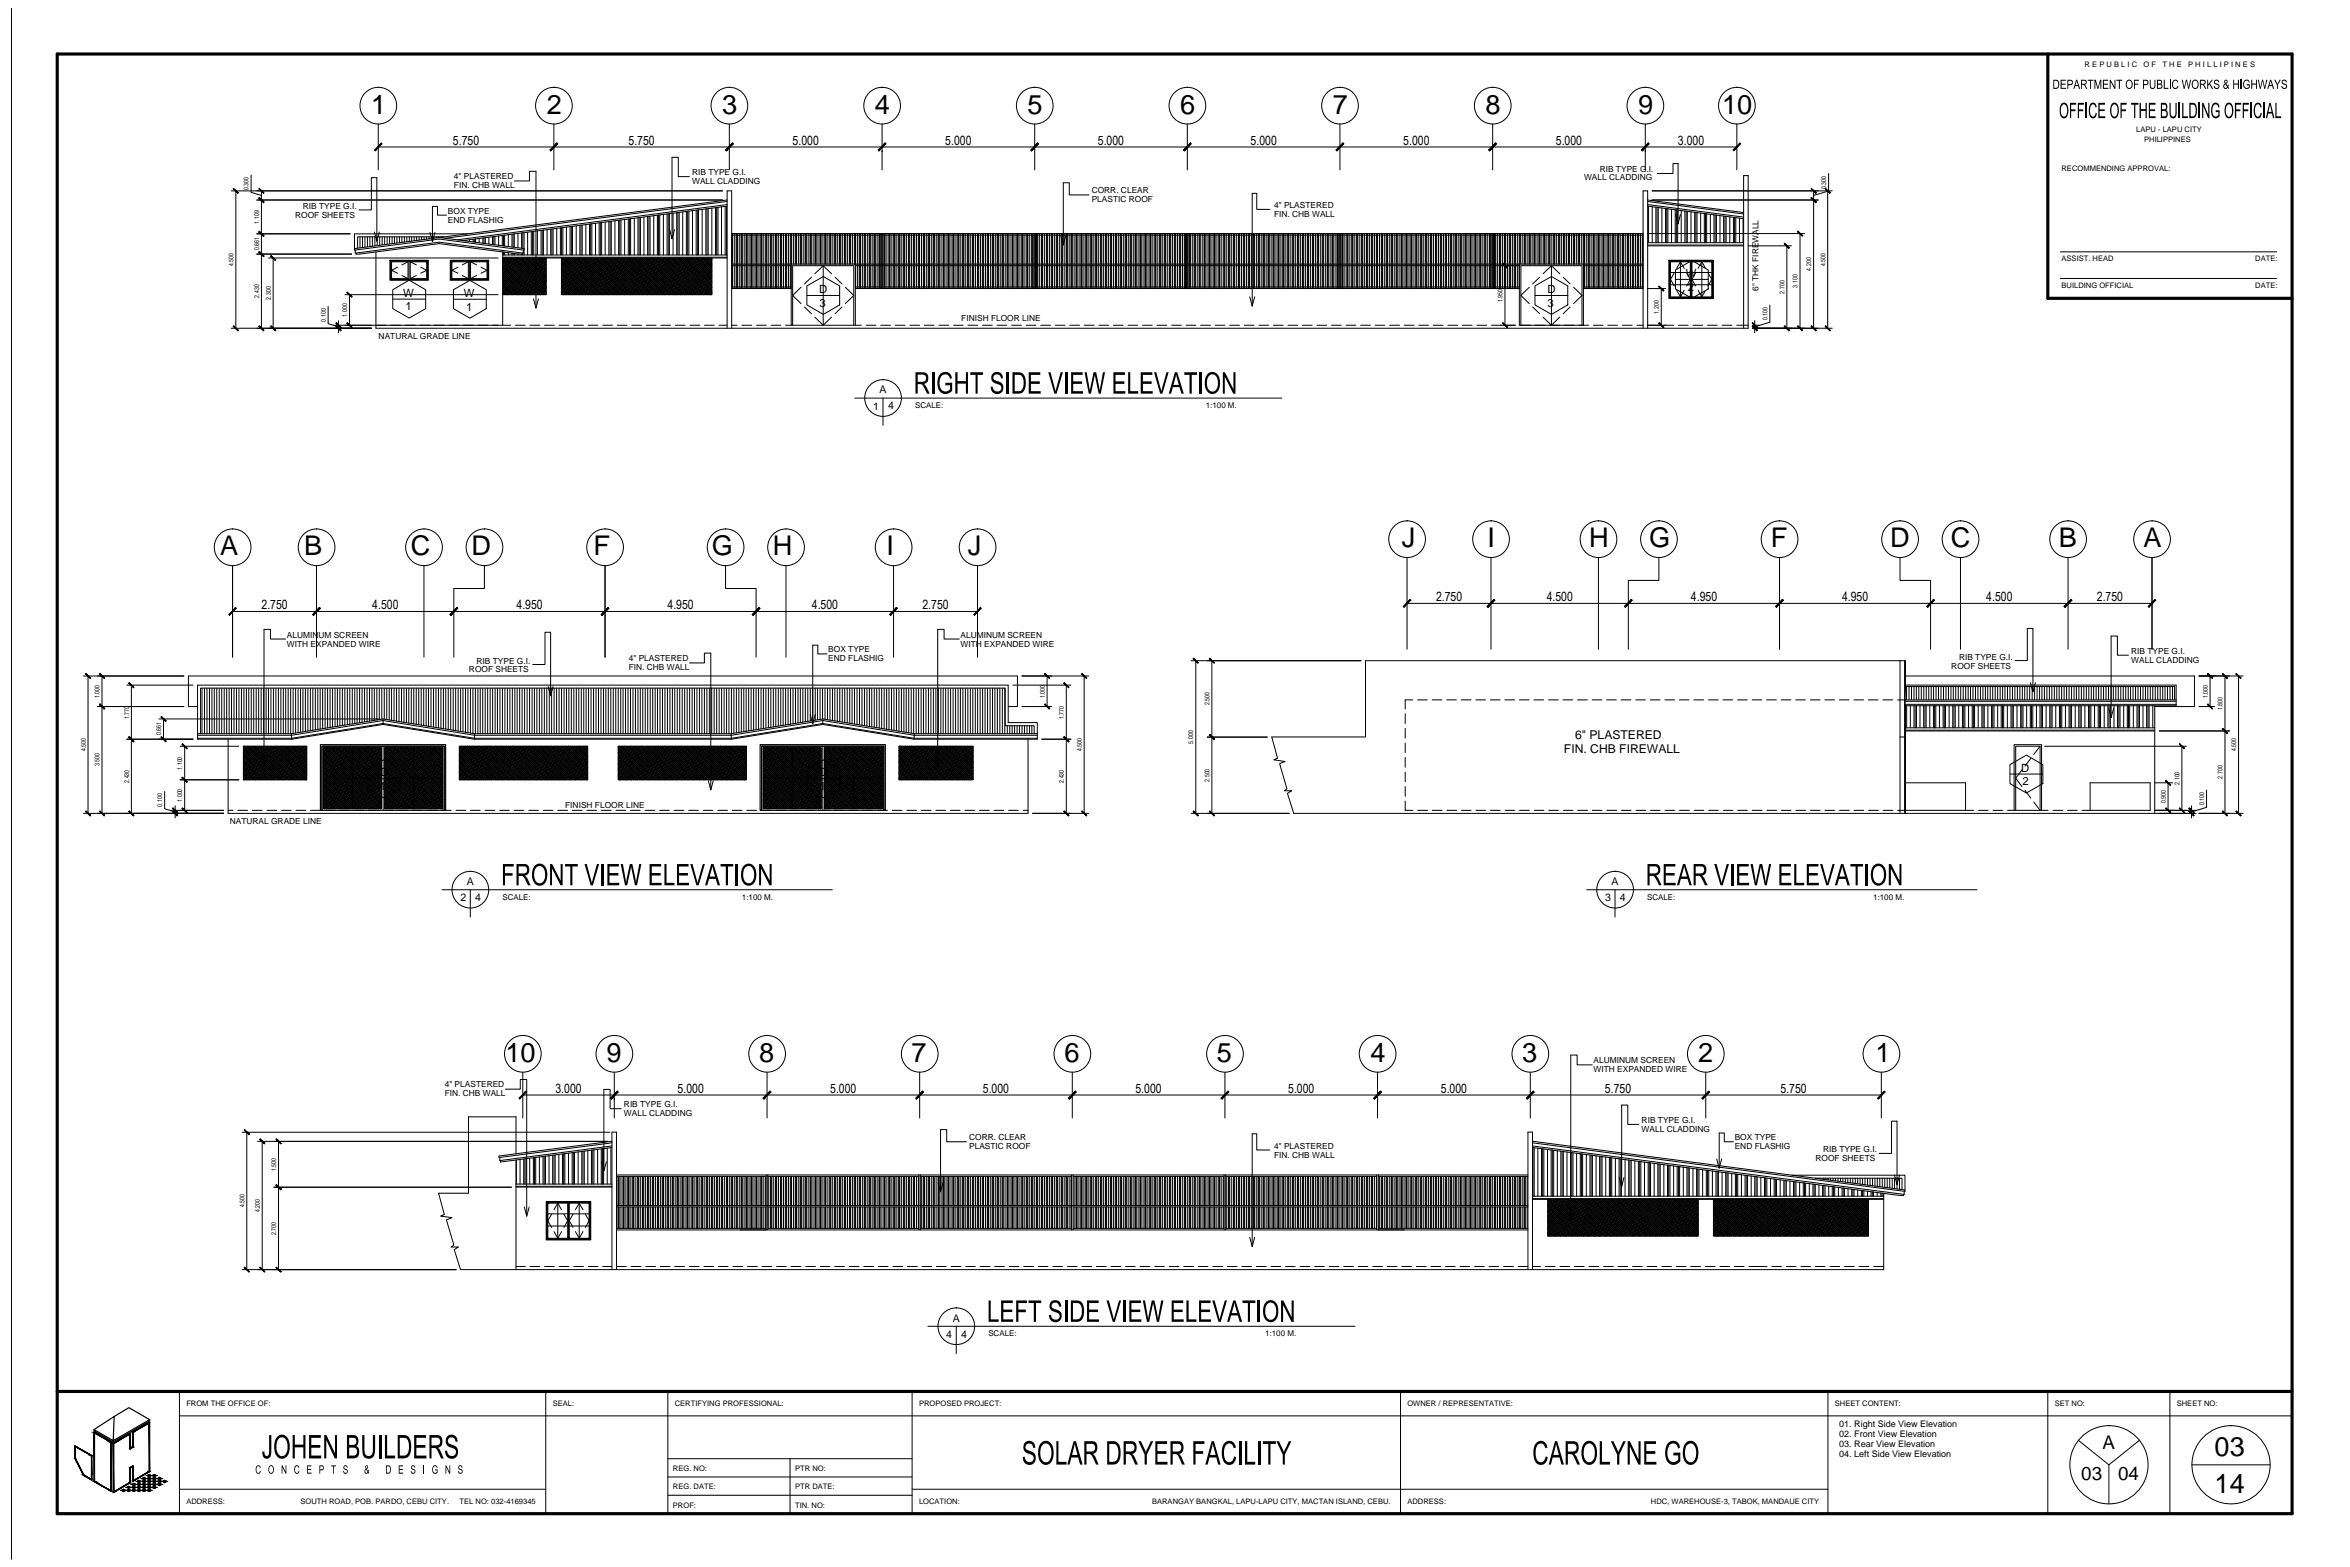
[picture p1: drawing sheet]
<svg xmlns="http://www.w3.org/2000/svg" width="762mm" height="508mm" viewBox="0 0 762 508" stroke-linecap="round" stroke-linejoin="round" font-family="sans-serif">
<defs><g id="words">
<g font-size="8.8">
<text x="120.4" y="37">1</text>
<text x="177.3" y="37">2</text>
<text x="234.2" y="37">3</text>
<text x="283.7" y="37">4</text>
<text x="333.2" y="37">5</text>
<text x="382.7" y="37">6</text>
<text x="432.2" y="37">7</text>
<text x="481.7" y="37">8</text>
<text x="531.2" y="37">9</text>
<text x="558.4" y="37">10</text>
<text x="71.4" y="179.8">A</text>
<text x="98.7" y="179.8">B</text>
<text x="133.2" y="179.8">C</text>
<text x="152.8" y="179.8">D</text>
<text x="192.4" y="179.8">F</text>
<text x="230.8" y="179.8">G</text>
<text x="250.6" y="179.8">H</text>
<text x="287.5" y="179.8">I</text>
<text x="313.8" y="179.8">J</text>
<text x="454.5" y="177.4">J</text>
<text x="482.4" y="177.4">I</text>
<text x="515.3" y="177.4">H</text>
<text x="534.7" y="177.4">G</text>
<text x="574.2" y="177.4">F</text>
<text x="612.9" y="177.4">D</text>
<text x="632.6" y="177.4">C</text>
<text x="667.6" y="177.4">B</text>
<text x="695" y="177.4">A</text>
<text x="163.9" y="344.3">10</text>
<text x="196.6" y="344.3">9</text>
<text x="246.1" y="344.3">8</text>
<text x="295.6" y="344.3">7</text>
<text x="345.2" y="344.3">6</text>
<text x="394.6" y="344.3">5</text>
<text x="444.4" y="344.3">4</text>
<text x="493.6" y="344.3">3</text>
<text x="550.7" y="344.3">2</text>
<text x="608.1" y="344.3">1</text>
<text x="718.1" y="472">03</text>
<text x="718.1" y="484.1">14</text>
</g>
<g font-size="6.1">
<text x="681.8" y="469.6">A</text>
<text x="674.8" y="479.7">03</text>
<text x="686.8" y="479.7">04</text>
</g>
<g font-size="4.1">
<text x="146.9" y="46.8">5.750</text>
<text x="203.8" y="46.8">5.750</text>
<text x="257" y="46.8">5.000</text>
<text x="306.5" y="46.8">5.000</text>
<text x="356" y="46.8">5.000</text>
<text x="405.5" y="46.8">5.000</text>
<text x="455" y="46.8">5.000</text>
<text x="504.5" y="46.8">5.000</text>
<text x="544.1" y="46.8">3.000</text>
<text x="84.8" y="197.4">2.750</text>
<text x="120.7" y="197.4">4.500</text>
<text x="167.5" y="197.4">4.950</text>
<text x="216.5" y="197.4">4.950</text>
<text x="263.2" y="197.4">4.500</text>
<text x="299.1" y="197.4">2.750</text>
<text x="465.6" y="194.8">2.750</text>
<text x="501.5" y="194.8">4.500</text>
<text x="548.3" y="194.8">4.950</text>
<text x="597.3" y="194.8">4.950</text>
<text x="644.1" y="194.8">4.500</text>
<text x="679.9" y="194.8">2.750</text>
<text x="180.1" y="354.2">3.000</text>
<text x="219.7" y="354.2">5.000</text>
<text x="269.2" y="354.2">5.000</text>
<text x="318.7" y="354.2">5.000</text>
<text x="368.2" y="354.2">5.000</text>
<text x="417.7" y="354.2">5.000</text>
<text x="467.2" y="354.2">5.000</text>
<text x="520.4" y="354.2">5.750</text>
<text x="577.3" y="354.2">5.750</text>
</g>
<g font-size="3.9">
<text x="510.7" y="239.6">6&quot; PLASTERED</text>
<text x="507.1" y="244.2">FIN. CHB FIREWALL</text>
</g>
<g font-size="3.7">
<text x="546.6" y="89.8">W</text>
<text x="265.7" y="94.9">D</text>
<text x="501.8" y="94.9">D</text>
<text x="547.3" y="94.3">2</text>
<text x="130.7" y="96.2">W</text>
<text x="131.5" y="100.7">1</text>
<text x="150.4" y="96.2">W</text>
<text x="151.1" y="100.7">1</text>
<text x="265.7" y="99.5">3</text>
<text x="501.8" y="99.5">3</text>
<text x="123.3" y="251.7">D</text>
<text x="265.9" y="251.7">D</text>
<text x="655.4" y="250.1">D</text>
<text x="123.2" y="256.1">1</text>
<text x="265.7" y="256.1">1</text>
<text x="655.8" y="254.6">2</text>
</g>
<g font-size="3.4">
<text x="285.2" y="127.5">A</text>
<text x="283.1" y="132.8">1</text>
<text x="288" y="132.7">4</text>
<text x="151.4" y="287">A</text>
<text x="522.5" y="287">A</text>
<text x="149.3" y="292.2">2</text>
<text x="154.1" y="292.1">4</text>
<text x="520.5" y="292.2">3</text>
<text x="525.3" y="292.1">4</text>
<text x="308.9" y="428.4">A</text>
<text x="306.8" y="433.7">4</text>
<text x="311.7" y="433.6">4</text>
</g>
<g font-size="2.9">
<text x="596.4" y="462.5">01. Right Side View Elevation</text>
<text x="596.4" y="465.8">02. Front View Elevation</text>
<text x="596.4" y="469.2">03. Rear View Elevation</text>
<text x="596.4" y="472.5">04. Left Side View Elevation</text>
</g>
<g font-size="2.7">
<text x="147.2" y="58.1">4&quot; PLASTERED</text>
<text x="224.4" y="56.8">RIB TYPE G.I.</text>
<text x="224.4" y="59.6">WALL CLADDING</text>
<text x="513.6" y="58.5">WALL CLADDING</text>
<text x="518.7" y="55.6">RIB TYPE G.I.</text>
<text x="147.2" y="60.9">FIN. CHB WALL</text>
<text x="354" y="62.7">CORR. CLEAR</text>
<text x="354" y="65.6">PLASTIC ROOF</text>
<text x="95.7" y="70.6">ROOF SHEETS</text>
<text x="98.2" y="67.8">RIB TYPE G.I.</text>
<text x="145.3" y="69.3">BOX TYPE</text>
<text x="413.1" y="67.5">4&quot; PLASTERED</text>
<text x="413.1" y="70.3">FIN. CHB WALL</text>
<text x="145.3" y="72.2">END FLASHIG</text>
<text x="570.2" y="94.2" transform="rotate(-90 570.2 94.2)">6&quot; THK FIREWALL</text>
<text x="311.7" y="104.1">FINISH FLOOR LINE</text>
<text x="122.8" y="109.8">NATURAL GRADE LINE</text>
<text x="93" y="206.7">ALUMINUM SCREEN</text>
<text x="93" y="209.6">WITH EXPANDED WIRE</text>
<text x="311.5" y="206.7">ALUMINUM SCREEN</text>
<text x="311.5" y="209.6">WITH EXPANDED WIRE</text>
<text x="154.5" y="215.1">RIB TYPE G.I.</text>
<text x="203.9" y="214.3">4&quot; PLASTERED</text>
<text x="268.6" y="211.5">BOX TYPE</text>
<text x="268.6" y="214.4">END FLASHIG</text>
<text x="635.2" y="213.9">RIB TYPE G.I.</text>
<text x="691.1" y="211.9">RIB TYPE G.I.</text>
<text x="691.1" y="214.8">WALL CLADDING</text>
<text x="152.1" y="218">ROOF SHEETS</text>
<text x="203.9" y="217.2">FIN. CHB WALL</text>
<text x="632.7" y="216.8">ROOF SHEETS</text>
<text x="183.3" y="261.9">FINISH FLOOR LINE</text>
<text x="74.5" y="267.1">NATURAL GRADE LINE</text>
<text x="516.7" y="344.7">ALUMINUM SCREEN</text>
<text x="516.7" y="347.6">WITH EXPANDED WIRE</text>
<text x="144.2" y="352.5">4&quot; PLASTERED</text>
<text x="144.2" y="355.4">FIN. CHB WALL</text>
<text x="202.3" y="358.9">RIB TYPE G.I.</text>
<text x="202.3" y="361.8">WALL CLADDING</text>
<text x="532.3" y="364">RIB TYPE G.I.</text>
<text x="314.3" y="369.6">CORR. CLEAR</text>
<text x="532.3" y="366.9">WALL CLADDING</text>
<text x="562.5" y="369.7">BOX TYPE</text>
<text x="314.3" y="372.5">PLASTIC ROOF</text>
<text x="413.1" y="372.3">4&quot; PLASTERED</text>
<text x="413.1" y="375.3">FIN. CHB WALL</text>
<text x="562.5" y="372.6">END FLASHIG</text>
<text x="588.7" y="376.5">ROOF SHEETS</text>
<text x="591.2" y="373.6">RIB TYPE G.I.</text>
</g>
<g font-size="2.6">
<text x="296.7" y="132.2">SCALE:</text>
<text x="391" y="132.4">1:100 M.</text>
<text x="162.9" y="291.6">SCALE:</text>
<text x="240.6" y="291.7">1:100 M.</text>
<text x="534.1" y="291.6">SCALE:</text>
<text x="607.4" y="291.7">1:100 M.</text>
<text x="320.5" y="433.1">SCALE:</text>
<text x="410.3" y="433.3">1:100 M.</text>
</g>
<g font-size="2.5">
<text x="676" y="21.8">R E P U B L I C</text>
<text x="695.1" y="21.8">O F</text>
<text x="701.2" y="21.8">T H E</text>
<text x="709.5" y="21.8">P H I L L I P I N E S</text>
<text x="692.7" y="42.9">LAPU - LAPU CITY</text>
<text x="695.3" y="45.9">PHILIPPINES</text>
<text x="668.5" y="55.6">RECOMMENDING APPROVAL:</text>
<text x="668.5" y="84.7">ASSIST. HEAD</text>
<text x="731.3" y="84.7">DATE:</text>
<text x="668.5" y="93.2">BUILDING OFFICIAL</text>
<text x="731.3" y="93.2">DATE:</text>
<text x="60.4" y="455.9">FROM THE OFFICE OF:</text>
<text x="179.2" y="455.9">SEAL:</text>
<text x="218.8" y="455.9">CERTIFYING PROFESSIONAL:</text>
<text x="298" y="455.9">PROPOSED PROJECT:</text>
<text x="456.4" y="455.9">OWNER / REPRESENTATIVE:</text>
<text x="595" y="455.9">SHEET CONTENT:</text>
<text x="666.3" y="455.9">SET NO:</text>
<text x="705.8" y="455.9">SHEET NO:</text>
<text x="218.2" y="476.8">REG. NO:</text>
<text x="257.8" y="476.8">PTR NO:</text>
<text x="218.2" y="482.8">REG. DATE:</text>
<text x="257.8" y="482.8">PTR DATE:</text>
<text x="60.4" y="487.6">ADDRESS:</text>
<text x="97.5" y="487.6">SOUTH ROAD, POB. PARDO, CEBU CITY.</text>
<text x="149" y="487.6">TEL NO: 032-4169345</text>
<text x="218.2" y="488.7">PROF:</text>
<text x="257.8" y="488.7">TIN. NO:</text>
<text x="298" y="487.6">LOCATION:</text>
<text x="373.6" y="487.6">BARANGAY BANGKAL, LAPU-LAPU CITY, MACTAN ISLAND, CEBU.</text>
<text x="456.4" y="487.6">ADDRESS:</text>
<text x="535.3" y="487.6">HDC, WAREHOUSE-3, TABOK, MANDAUE CITY</text>
</g>
<g font-size="2.1">
<text x="80.6" y="61.7" transform="rotate(-90 80.6 61.7)">0.300</text>
<text x="592.2" y="61.2" transform="rotate(-90 592.2 61.2)">0.300</text>
<text x="84" y="72.5" transform="rotate(-90 84 72.5)">1.109</text>
<text x="84" y="81.1" transform="rotate(-90 84 81.1)">0.661</text>
<text x="75.7" y="86.3" transform="rotate(-90 75.7 86.3)">4.500</text>
<text x="587.3" y="87.7" transform="rotate(-90 587.3 87.7)">4.200</text>
<text x="591.9" y="86.3" transform="rotate(-90 591.9 86.3)">4.500</text>
<text x="578.6" y="95.2" transform="rotate(-90 578.6 95.2)">2.700</text>
<text x="582.9" y="93.2" transform="rotate(-90 582.9 93.2)">3.100</text>
<text x="84" y="96.5" transform="rotate(-90 84 96.5)">2.430</text>
<text x="87.8" y="97.1" transform="rotate(-90 87.8 97.1)">2.300</text>
<text x="487.2" y="97.9" transform="rotate(-90 487.2 97.9)">1.950</text>
<text x="537.9" y="101.7" transform="rotate(-90 537.9 101.7)">1.200</text>
<text x="105.6" y="104.3" transform="rotate(-90 105.6 104.3)">0.100</text>
<text x="112.6" y="102.6" transform="rotate(-90 112.6 102.6)">1.000</text>
<text x="573.1" y="103.8" transform="rotate(-90 573.1 103.8)">0.100</text>
<text x="32.3" y="226.3" transform="rotate(-90 32.3 226.3)">1.000</text>
<text x="338.8" y="226.3" transform="rotate(-90 338.8 226.3)">1.000</text>
<text x="715.9" y="226.3" transform="rotate(-90 715.9 226.3)">1.000</text>
<text x="41.8" y="233.1" transform="rotate(-90 41.8 233.1)">1.770</text>
<text x="345" y="233.1" transform="rotate(-90 345 233.1)">1.770</text>
<text x="392.2" y="228.7" transform="rotate(-90 392.2 228.7)">2.500</text>
<text x="720.7" y="230.2" transform="rotate(-90 720.7 230.2)">1.800</text>
<text x="52.3" y="238.4" transform="rotate(-90 52.3 238.4)">0.661</text>
<text x="27.8" y="243.5" transform="rotate(-90 27.8 243.5)">4.500</text>
<text x="350.8" y="243.5" transform="rotate(-90 350.8 243.5)">4.500</text>
<text x="386.9" y="241.1" transform="rotate(-90 386.9 241.1)">5.000</text>
<text x="725.1" y="243.5" transform="rotate(-90 725.1 243.5)">4.500</text>
<text x="32.3" y="248.5" transform="rotate(-90 32.3 248.5)">3.500</text>
<text x="59.1" y="249.5" transform="rotate(-90 59.1 249.5)">1.100</text>
<text x="41.8" y="253.8" transform="rotate(-90 41.8 253.8)">2.430</text>
<text x="345" y="253.8" transform="rotate(-90 345 253.8)">2.430</text>
<text x="392.2" y="253.4" transform="rotate(-90 392.2 253.4)">2.500</text>
<text x="706.7" y="254.4" transform="rotate(-90 706.7 254.4)">2.100</text>
<text x="720.7" y="252.4" transform="rotate(-90 720.7 252.4)">2.700</text>
<text x="52.6" y="261.5" transform="rotate(-90 52.6 261.5)">0.100</text>
<text x="59.1" y="259.9" transform="rotate(-90 59.1 259.9)">1.000</text>
<text x="702.2" y="260.4" transform="rotate(-90 702.2 260.4)">0.900</text>
<text x="714.7" y="261.1" transform="rotate(-90 714.7 261.1)">0.100</text>
<text x="89.5" y="379.6" transform="rotate(-90 89.5 379.6)">1.500</text>
<text x="79.3" y="391.4" transform="rotate(-90 79.3 391.4)">4.500</text>
<text x="84.3" y="392.9" transform="rotate(-90 84.3 392.9)">4.200</text>
<text x="89.5" y="400.3" transform="rotate(-90 89.5 400.3)">2.700</text>
</g>
</g></defs>
<!-- layer: p-3 -->
<g fill="none" stroke="#000" stroke-width=".32">
<path d="M142.4 77l27.5 3.6v.5M151.6 75.8h-36.7v4.8M235.8 64.8l-120.9 15.8M235.8 66.8l-85.7 11.2M237.3 75.7h295.5M237.3 76.2h48.5M285.8 75.7v17.8M286.2 76.2h49.1M286.2 75.7v17.8M335.3 75.7v17.8M335.8 76.2h48.9M335.8 75.7v17.8"/>
<path d="M384.7 75.7v17.8M385.2 76.2h49.1M385.2 75.7v17.8M434.3 75.7v17.8M434.7 76.2h49.1M434.7 75.7v17.8M483.8 75.7v17.8M484.3 76.2h48.5M484.3 75.7v17.8M534.3 64.8l31.1 4.1M534.3 66.8l31.1 4.1M534.3 79.7h31.1"/>
<path d="M534.3 78.7h31.1M114.9 80.6v.5M115.2 81.1v1M115.5 82v.4h1.2l25.7-3.4 25.8 3.4h1.2v-.4M121.9 81.7v24.7h445v-49.5h-1.5v49.5M126.7 84.6h11.9v6h-11.9zM127 84.9h5.3v5.4h-5.3zM132.6 84.6v6M133 84.9h5.4v5.4h-5.4zM146.3 84.6h11.9v6h-11.9zM146.5 84.9h5.4v5.4h-5.4zM152.2 84.6v6"/>
<path d="M152.6 84.9h5.3v5.4h-5.3zM163 81.7v23.7M163 83.6h72.8M163 82.7h72.8M169.7 81.1v1M177.1 83.6v11.9h-14.1M182 83.6v11.9h48.8v-11.9M237.3 85.6h295.5M237.3 86.1h19.3M237.3 93.5h19.3M237.3 93h19.3M256.6 85.6v19.8h20.7v-19.8"/>
<path d="M266.9 86.1v19.3M277.3 86.1h8.5M277.3 93.5h215.3M277.3 93h8.5M286.2 86.1h49.1M286.2 93h49.1M335.8 86.1h48.9M335.8 93h48.9M385.2 86.1h49.1M385.2 93h49.1M434.7 86.1h49.1M434.7 93h49.1"/>
<path d="M484.3 86.1h8.3M484.3 93h8.3M492.6 85.6v19.8h20.8v-19.8M503.1 86.1v19.3M513.4 86.1h19.4M513.4 93.5h19.4M513.4 93h19.4M541.4 84.6h13.9v11.9h-13.9zM541.4 84.6h7v11.9h-7zM541.4 84.6v11.9h13.9v-11.9M541.4 84.6h13.9M541.7 84.9h6.4v11.4h-6.4z"/>
<path d="M541.7 92.3h6.4M541.7 88.3h6.4M544.9 84.9v11.4M548.4 84.6h6.9v11.9h-6.9zM548.4 84.6v11.9M548.6 84.9h6.4v11.4h-6.4zM548.6 92.3h6.4M548.6 88.3h6.4M551.8 84.9v11.4M235.8 106.4v-44.5h1.5v44.5M257 105.4v-19.3h19.8v19.3M493.2 105.4v-19.3h19.8v19.3"/>
<path d="M532.8 106.4v-44.5h1.5v44.5M616.1 214.2v49.5M617.6 214.2v49.5M617.9 219.1h93.7v10h-12.9M64.1 229.1h-3v-10h268.8v10h-3M64.1 237.9h30.4M74 239.6v24.1h259.3v-24.1M94.5 237.9v1.4M94.6 239.6h-30.5v-17.5h262.8v12.2h9.5v5.3h-40.1M94.6 239.3v.3M124.2 233.1l-29.7 4.8M124.2 234.9l-29.6 4.7"/>
<path d="M124.2 233.1v1.8M124.2 233.1l29.7 4.8M124.2 234.9l29.6 4.7M153.8 239.6h83.4M153.8 239.3v.3M153.9 237.9h83.2M153.9 237.9v1.4M237.1 237.9v1.4M237.2 239.3v.3M266.8 233.1l-29.7 4.8M266.8 234.9l-29.6 4.7M266.8 233.1l29.7 4.8"/>
<path d="M266.8 234.9l29.5 4.7M266.8 233.1v1.8M296.4 239.3v.3M296.5 237.9h39.9M296.5 237.9l-.1 1.4M616.1 238.9h1.5M617.7 226.9h87.9M617.9 222.1h87.7v6.7h-87.9l.2-14.6h-175.1v24.7h-30.4M617.9 237h80.8M617.9 236h80.8M617.9 228.8v34.9M698.7 228.8v34.9"/>
<path d="M78.9 241.9h20.6v10.9h-20.6zM104.4 241.9h39.6v20.8h-39.6zM104.9 242.4h18.8v19.8h-18.8zM104.9 252.3h18.8M114.3 242.4v19.8M124.2 241.9v20.8M124.7 242.4h18.8v19.8h-18.8zM124.7 252.3h18.8M134.1 242.4v19.8M148.9 241.9h41.7v10.9h-41.7zM200.5 241.9h41.5v10.9h-41.5zM247 241.9h39.6v20.8h-39.6z"/>
<path d="M247.5 242.4h18.8v19.8h-18.8zM247.5 252.3h18.8M256.9 242.4v19.8M266.8 241.9v20.8M267.3 242.4h18.8v19.8h-18.8zM267.3 252.3h18.8M276.7 242.4v19.8M291.5 241.9h24v10.9h-24zM617.9 253.8h19.4v8.9h-19.4M653.6 241.9h7.9v20.8h-7.9zM677.7 253.8h19.5v8.9h-19.5zM419.5 263.7h292.1"/>
<path d="M653.1 262.7v-21.3h8.9v21.3M162.1 375.2v1M167.3 374v-11.9h-15.4v24.7h-9.7M167.3 376.1v35.5M198.4 370l-36.6 4.8v.5M198.4 372l-36.1 4.7v-.5M496.9 370l120.8 15.8M496.9 372l119.1 15.5h1.2v-.3M167.3 384.8h31.1M167.3 383.9h31.1M177.4 389.8h13.9v11.9h-13.9zM177.4 389.8h6.9v11.9h-6.9z"/>
<path d="M177.4 389.8v11.9h13.9v-11.9M177.4 389.8h13.9M177.6 390h6.5v11.4h-6.5zM177.6 397.5h6.5M177.6 393.5h6.5M180.9 390v11.4M184.3 389.8h7v11.9h-7zM184.3 389.8v11.9M184.6 390h6.4v11.4h-6.4zM184.6 397.5h6.4M184.6 393.5h6.4M187.8 390v11.4"/>
<path d="M199.9 380.9h295.5M199.9 381.4h48.5M199.9 390.8h295.5M199.9 391.3h48.5M199.9 398.7h295.5M199.9 398.2h48.5M248.4 380.9v17.8M248.9 381.4h49.1M248.9 391.3h49.1M248.9 398.2h49.1M248.9 380.9v17.8M298 380.9v17.8"/>
<path d="M298.4 381.4h49M298.4 391.3h49M298.4 398.2h49M298.4 380.9v17.8M347.4 380.9v17.8M348 381.4h48.9M348 391.3h48.9M348 398.2h48.9M348 380.9v17.8M396.9 380.9v17.8M397.4 381.4h49M397.4 391.3h49"/>
<path d="M397.4 398.2h49M397.4 380.9v17.8M446.4 380.9v17.8M446.9 381.4h48.5M446.9 391.3h48.5M446.9 398.2h48.5M446.9 380.9v17.8M496.9 388.8h113.9M496.9 387.8h113.9M501.9 388.8v11.9h48.7v-11.9M555.6 388.8v11.9h50.2v-11.9M581.1 381h36.6v4.8"/>
<path d="M610.8 386.8v24.8h-461.5M617.4 386.2v1M617.7 385.8v.4M198.4 411.6v-44.6h1.5v44.6M495.4 411.6v-44.6h1.5v44.6M58.2 451.1v39.6M58.2 459h685M177 451.1v39.6M216.5 451.1v39.6M295.8 451.1v39.6M454.1 451.1v39.6M592.7 451.1v39.6"/>
<path d="M664 451.1v39.6M703.6 451.1v39.6M216.5 478.8h79.3M216.5 472.9h79.3M256.2 472.9v17.8M58.2 482.8h118.8M216.5 484.7h79.3M295.8 482.8h296.9"/>
</g>
<!-- layer: hidden line -->
<g fill="none" stroke="#000" stroke-width=".32">
<path d="M121.9 105.4h3.3M126.7 105.4h3.2M131.5 105.4h3.1M136.2 105.4h3.1M140.9 105.4h3.1M145.6 105.4h3.1M150.3 105.4h3.1M155 105.4h3.2M159.7 105.4h5.9M167.1 105.4h3.2M171.8 105.4h3.2M176.6 105.4h3.1"/>
<path d="M181.3 105.4h3.1M186 105.4h3.2M190.7 105.4h3.2M195.4 105.4h3.2M200.2 105.4h3.1M204.9 105.4h3.1M209.6 105.4h3.1M214.3 105.4h3.1M219 105.4h3.1M223.7 105.4h3.2M228.4 105.4h3.2M233.1 105.4h2.7"/>
<path d="M237.3 105.4h1.7M240.6 105.4h3.1M245.3 105.4h3.2M250 105.4h3.2M254.7 105.4h1.9M277.3 105.4h2M280.9 105.4h3.1M285.6 105.4h3.1M290.3 105.4h3.2M295 105.4h3.2M299.7 105.4h3.2M304.5 105.4h3.1"/>
<path d="M309.2 105.4h3.1M313.9 105.4h3.1M318.6 105.4h3.1M323.3 105.4h3.1M328 105.4h3.2M332.8 105.4h3.1M337.5 105.4h3.1M342.2 105.4h3.1M346.9 105.4h3.1M351.6 105.4h3.2M356.3 105.4h3.2M361 105.4h3.2"/>
<path d="M365.8 105.4h3.1M370.5 105.4h3.1M375.2 105.4h3.1M379.9 105.4h3.1M384.6 105.4h3.1M389.3 105.4h3.2M394.1 105.4h3.1M398.8 105.4h3.1M403.5 105.4h3.1M408.2 105.4h3.1M412.9 105.4h3.2M417.6 105.4h3.2"/>
<path d="M422.3 105.4h3.2M427 105.4h3.2M431.8 105.4h3.1M436.5 105.4h3.1M441.2 105.4h3.1M445.9 105.4h3.1M450.6 105.4h3.2M455.4 105.4h3.1M460.1 105.4h3.1M464.7 105.4h3.2M469.5 105.4h3.1M474.2 105.4h3.1"/>
<path d="M478.9 105.4h3.2M483.6 105.4h3.2M488.3 105.4h3.2M493.1 105.4h3.1M497.8 105.4h3.1M502.5 105.4h3.1M507.2 105.4h3.1M511.9 105.4h3.2M516.7 105.4h3.1M521.3 105.4h3.2M526 105.4h3.2M530.8 105.4h2"/>
<path d="M534.3 105.4h3.7M539.6 105.4h3.1M544.3 105.4h3.1M549 105.4h3.1M553.7 105.4h3.1M558.4 105.4h3.2M563.1 105.4h3.8M455.6 231.4v3.2M455.6 236.1v3.2M458.1 226.9h-2.5v3M459.7 226.9h3.1M464.4 226.9h3.1"/>
<path d="M469.1 226.9h3.1M473.8 226.9h3.2M478.6 226.9h3.1M483.2 226.9h3.2M487.9 226.9h3.2M492.7 226.9h3.1M497.4 226.9h3.1M502.1 226.9h3.2M506.8 226.9h3.2M511.5 226.9h3.2M516.3 226.9h3.1M521 226.9h3.1"/>
<path d="M525.7 226.9h3.1M530.4 226.9h3.1M535.1 226.9h3.2M539.8 226.9h3.2M544.5 226.9h3.2M549.2 226.9h3.2M554 226.9h3.1M558.7 226.9h3.1M563.4 226.9h3.2M568.1 226.9h3.2M572.8 226.9h3.2M577.6 226.9h3.1"/>
<path d="M582.3 226.9h3.1M587 226.9h3.1M591.7 226.9h3.1M596.4 226.9h3.2M601.1 226.9h3.2M605.8 226.9h3.2M610.5 226.9h3.2M615.3 226.9h2.4M455.6 259.7v3h2.5M455.6 240.9v3.1M455.6 245.6v3.1M455.6 250.3v3.1"/>
<path d="M455.6 255v3.1M74 262.7h1.6M77.1 262.7h3.2M81.8 262.7h3.2M86.6 262.7h3.1M91.3 262.7h3.1M96 262.7h3.2M100.7 262.7h3.2M105.4 262.7h3.2M110.1 262.7h3.2M114.9 262.7h3.1M119.6 262.7h3.1"/>
<path d="M124.3 262.7h3.1M129 262.7h3.1M133.7 262.7h3.2M138.4 262.7h3.2M143.1 262.7h3.2M147.9 262.7h3.1M152.6 262.7h3.1M157.3 262.7h3.2M162 262.7h3.2M166.7 262.7h3.2M171.5 262.7h3.1M176.2 262.7h3.1"/>
<path d="M180.9 262.7h3.1M185.6 262.7h3.1M190.3 262.7h3.1M195 262.7h3.2M199.7 262.7h3.2M204.4 262.7h3.2M209.2 262.7h3.1M213.9 262.7h3.1M218.6 262.7h3.2M223.3 262.7h3.2M228 262.7h3.2M232.8 262.7h3.1"/>
<path d="M237.5 262.7h3.1M242.2 262.7h3.1M246.9 262.7h3.1M251.6 262.7h3.1M256.3 262.7h3.2M261 262.7h3.2M265.7 262.7h3.2M270.5 262.7h3.1M275.2 262.7h3.1M279.9 262.7h3.2M284.6 262.7h3.2M289.3 262.7h3.2"/>
<path d="M294.1 262.7h3.1M298.8 262.7h3.1M303.5 262.7h3.1M308.2 262.7h3.1M312.9 262.7h3.1M317.6 262.7h3.2M322.3 262.7h3.2M327 262.7h3.2M331.8 262.7h1.5M459.7 262.7h3.2M464.5 262.7h3.1M469.2 262.7h3.1"/>
<path d="M473.9 262.7h3.1M478.6 262.7h3.1M483.3 262.7h3.2M488 262.7h3.2M492.7 262.7h3.2M497.5 262.7h3.1M502.2 262.7h3.1M506.9 262.7h3.1M511.6 262.7h3.1M516.3 262.7h3.1M521 262.7h3.2M525.8 262.7h3.1"/>
<path d="M530.5 262.7h3.1M535.2 262.7h3.1M539.9 262.7h3.1M544.6 262.7h3.2M549.3 262.7h3.2M554 262.7h3.2M558.8 262.7h3.1M563.5 262.7h3.1M568.2 262.7h3.1M572.9 262.7h3.1M577.6 262.7h3.1M582.3 262.7h3.2"/>
<path d="M587.1 262.7h3.1M591.7 262.7h3.2M596.5 262.7h3.1M601.2 262.7h3.1M605.9 262.7h3.2M610.6 262.7h3.2M615.3 262.7h2.6M637.3 262.7h2.7M641.5 262.7h3.2M646.2 262.7h3.2M651 262.7h2.6M661.5 262.7h2.6"/>
<path d="M665.7 262.7h3.1M670.4 262.7h3.1M675.1 262.7h2.6M167.3 410.6h3M171.9 410.6h3.1M176.6 410.6h3.2M181.3 410.6h3.2M186 410.6h3.2M190.7 410.6h3.2M195.5 410.6h2.9M199.9 410.6h3.2M204.7 410.6h3.1"/>
<path d="M209.4 410.6h3.1M214.1 410.6h3.1M218.8 410.6h3.2M223.5 410.6h3.2M228.2 410.6h3.2M233 410.6h3.1M237.7 410.6h3.1M242.4 410.6h3.1M247.1 410.6h3.1M251.8 410.6h3.1M256.5 410.6h3.2M261.3 410.6h3.1"/>
<path d="M266 410.6h3.1M270.7 410.6h3.1M275.4 410.6h3.1M280.1 410.6h3.2M284.8 410.6h3.2M289.5 410.6h3.2M294.2 410.6h3.2M299 410.6h3.1M303.7 410.6h3.1M308.4 410.6h3.1M313.1 410.6h3.1M317.8 410.6h3.2"/>
<path d="M322.6 410.6h3.1M327.3 410.6h3.1M331.9 410.6h3.2M336.7 410.6h3.1M341.4 410.6h3.1M346.1 410.6h3.2M350.8 410.6h3.2M355.5 410.6h3.2M360.3 410.6h3.1M365 410.6h3.1M369.7 410.6h3.1M374.4 410.6h3.1"/>
<path d="M379.1 410.6h3.1M383.9 410.6h3.1M388.5 410.6h3.2M393.2 410.6h3.2M398 410.6h3.1M402.7 410.6h3.1M407.4 410.6h3.2M412.1 410.6h3.2M416.8 410.6h3.2M421.6 410.6h3.1M426.3 410.6h3.1M431 410.6h3.1"/>
<path d="M435.7 410.6h3.1M440.4 410.6h3.1M445.1 410.6h3.2M449.8 410.6h3.2M454.5 410.6h3.2M459.3 410.6h3.1M464 410.6h3.1M468.7 410.6h3.2M473.4 410.6h3.2M478.1 410.6h3.2M482.8 410.6h3.2M487.6 410.6h3.1"/>
<path d="M492.3 410.6h3.1M496.9 410.6h2.6M501.1 410.6h3.1M505.8 410.6h3.1M510.5 410.6h3.2M515.3 410.6h3.1M520 410.6h3.1M524.7 410.6h3.1M529.4 410.6h3.1M534.1 410.6h3.1M538.8 410.6h3.2M543.5 410.6h3.2"/>
<path d="M548.2 410.6h3.2M553 410.6h3.1M557.7 410.6h3.1M562.4 410.6h3.1M567.1 410.6h5.9M574.5 410.6h3.2M579.2 410.6h3.2M584 410.6h3.1M588.7 410.6h3.1M593.4 410.6h3.1M598.1 410.6h3.1M602.8 410.6h3.2"/>
<path d="M607.5 410.6h3.3"/>
</g>
<!-- layer: hatch -->
<g fill="none" stroke="#000" stroke-width=".32">
<path d="M116.7 76.8v3.5M117.5 76.8v3.4M118.3 76.8v3.3M119.1 76.8v3.2M119.9 76.8v3.2M120.7 76.8v3M121.6 76.8v2.9M122.3 76.8v2.8M123.1 76.8v2.7M123.9 76.8v2.6M124.7 76.8v2.5M125.5 76.8v2.4"/>
<path d="M126.3 76.8v2.3M127.1 76.8v2.2M127.9 76.8v2.1M128.7 76.8v2M129.5 76.8v1.9M130.3 76.8v1.8M131.1 76.8v1.7M131.9 76.8v1.6M132.7 76.8v1.5M133.5 76.8v1.4M134.3 76.8v1.2M135.1 76.8v1.2"/>
<path d="M135.9 76.8v1M136.7 76.8v1M137.5 76.8v.8M138.3 76.8v.7M139.1 76.8v.7M139.9 76.8v.5M140.7 76.8v.4M141.5 76.8v.3M142.3 76.8v.2M143.1 76.8v.1M143.9 76.8h.1M150.3 78h.1"/>
<path d="M150.7 77.9v.2M151.1 77.9v.2M152.2 77.7v.6M153.4 77.6v.8M153.8 77.5v1M154.2 77.5v1M155.4 77.3v1.4M156.6 77.2v1.7M156.9 77.1v1.8M157.4 77v1.9M158.5 76.9v2.2M159.7 76.7v2.5"/>
<path d="M160.1 76.7v2.6M160.5 76.7v2.7M161.7 76.5v3M162.9 76.4v3.3M163.3 76.3v3.4M163.6 76.2v3.6M164.8 76.1v3.8M166 75.9v4.2M166.4 75.9v4.2M166.8 75.8v4.4M168 75.7v4.6M169.1 75.5v5"/>
<path d="M169.5 75.5v5M169.9 75.4v7.3M171.1 75.3v7.4M172.3 75.1v7.6M172.7 75v7.7M173.1 75v7.7M174.3 74.8v7.9M175.4 74.7v8M175.8 74.7v8M176.2 74.6v8.1M177.4 74.5v8.2M178.6 74.3v8.4"/>
<path d="M179 74.2v8.5M179.3 74.2v8.5M180.5 74v8.7M181.7 73.9v8.8M182.1 73.8v8.9M182.5 73.8v8.9M183.7 73.6v9.1M184.8 73.5v9.2M185.3 73.4v9.3M185.6 73.3v9.4M186.8 73.2v9.5M188 73.1v9.6"/>
<path d="M188.4 73v9.7M188.8 73v9.7M190 72.8v9.9M191.1 72.6v10.1M191.5 72.6v10.1M191.9 72.5v10.2M193.1 72.4v10.3M194.3 72.2v10.5M194.7 72.2v10.5M195.1 72.1v10.6M196.2 72v10.7M197.4 71.8v10.9"/>
<path d="M197.8 71.8v10.9M198.2 71.7v11M199.4 71.6v11.1M200.6 71.4v11.3M201 71.4v11.3M201.4 71.3v11.4M202.5 71.1v11.6M203.7 71v11.7M204.1 70.9v11.8M204.5 70.9v11.8M205.7 70.8v11.9M206.9 70.6v12.1"/>
<path d="M207.2 70.6v12.1M207.7 70.5v12.2M208.8 70.3v12.4M210 70.2v12.5M210.4 70.1v12.6M210.8 70.1v12.6M212 69.9v12.8M213.2 69.8v12.9M213.5 69.7v13M213.9 69.7v13M215.1 69.5v13.2M216.3 69.4v13.3"/>
<path d="M216.7 69.3v13.4M217.1 69.2v13.5M218.2 69.1v13.6M219.4 68.9v13.8M219.8 68.9v13.8M220.2 68.9v13.8M221.4 68.7v14M222.6 68.5v14.2M223 68.5v14.2M223.4 68.4v14.3M224.6 68.3v14.4M225.7 68.1v14.6"/>
<path d="M226.1 68.1v14.6M226.5 68v14.7M227.7 67.9v14.8M228.9 67.7v15M229.2 67.7v15M229.6 67.6v15.1M230.8 67.5v15.2M232 67.3v15.4M232.4 67.3v15.4M232.8 67.2v15.5M233.9 67v15.7M235.1 66.9v15.8"/>
<path d="M235.6 66.9v15.8M237.3 75.7v17.8M237.5 75.7v17.8M238.1 75.7v17.8M238.7 75.7v17.8M238.9 75.7v17.8M239.1 75.7v17.8M239.7 75.7v17.8M240.3 75.7v17.8M240.5 75.7v17.8M240.7 75.7v17.8M241.3 75.7v17.8"/>
<path d="M241.9 75.7v17.8M242.1 75.7v17.8M242.3 75.7v17.8M242.9 75.7v17.8M243.5 75.7v17.8M243.7 75.7v17.8M243.9 75.7v17.8M244.5 75.7v17.8M245.1 75.7v17.8M245.3 75.7v17.8M245.5 75.7v17.8M246.1 75.7v17.8"/>
<path d="M246.7 75.7v17.8M246.9 75.7v17.8M247.1 75.7v17.8M247.7 75.7v17.8M248.3 75.7v17.8M248.5 75.7v17.8M248.7 75.7v17.8M249.3 75.7v17.8M249.9 75.7v17.8M250.1 75.7v17.8M250.3 75.7v17.8M250.9 75.7v17.8"/>
<path d="M251.5 75.7v17.8M251.7 75.7v17.8M251.9 75.7v17.8M252.5 75.7v17.8M253.1 75.7v17.8M253.3 75.7v17.8M253.5 75.7v17.8M254.1 75.7v17.8M254.7 75.7v17.8M254.9 75.7v17.8M255.1 75.7v17.8M255.7 75.7v17.8"/>
<path d="M256.3 75.7v17.8M256.5 75.7v17.8M256.7 75.7v9.9M257.3 75.7v9.9M257.9 75.7v9.9M258.1 75.7v9.9M258.2 75.7v9.9M258.9 75.7v9.9M259.5 75.7v9.9M259.6 75.7v9.9M259.9 75.7v9.9M260.4 75.7v9.9"/>
<path d="M261 75.7v9.9M261.3 75.7v9.9M261.5 75.7v9.9M262.1 75.7v9.9M262.7 75.7v9.9M262.9 75.7v9.9M263.1 75.7v9.9M263.7 75.7v9.9M264.3 75.7v9.9M264.5 75.7v9.9M264.6 75.7v9.9M265.2 75.7v9.9"/>
<path d="M265.9 75.7v9.9M266 75.7v9.9M266.2 75.7v9.9M266.8 75.7v9.9M267.4 75.7v9.9M267.6 75.7v9.9M267.9 75.7v9.9M268.4 75.7v9.9M269 75.7v9.9M269.3 75.7v9.9M269.4 75.7v9.9M270.1 75.7v9.9"/>
<path d="M270.7 75.7v9.9M270.8 75.7v9.9M271 75.7v9.9M271.6 75.7v9.9M272.2 75.7v9.9M272.4 75.7v9.9M272.6 75.7v9.9M273.2 75.7v9.9M273.8 75.7v9.9M274 75.7v9.9M274.2 75.7v9.9M274.8 75.7v9.9"/>
<path d="M275.4 75.7v9.9M275.6 75.7v9.9M275.8 75.7v9.9M276.4 75.7v9.9M277 75.7v9.9M277.2 75.7v9.9M277.4 75.7v17.8M278 75.7v17.8M278.6 75.7v17.8M278.8 75.7v17.8M279 75.7v17.8M279.6 75.7v17.8"/>
<path d="M280.2 75.7v17.8M280.4 75.7v17.8M280.6 75.7v17.8M281.2 75.7v17.8M281.8 75.7v17.8M282 75.7v17.8M282.2 75.7v17.8M282.8 75.7v17.8M283.4 75.7v17.8M283.6 75.7v17.8M283.8 75.7v17.8M284.4 75.7v17.8"/>
<path d="M285 75.7v17.8M285.2 75.7v17.8M285.4 75.7v17.8M286 75.7v17.8M286.6 75.7v17.8M286.8 75.7v17.8M287 75.7v17.8M287.6 75.7v17.8M288.2 75.7v17.8M288.4 75.7v17.8M288.6 75.7v17.8M289.2 75.7v17.8"/>
<path d="M289.8 75.7v17.8M290 75.7v17.8M290.2 75.7v17.8M290.8 75.7v17.8M291.4 75.7v17.8M291.6 75.7v17.8M291.8 75.7v17.8M292.4 75.7v17.8M293 75.7v17.8M293.2 75.7v17.8M293.4 75.7v17.8M294 75.7v17.8"/>
<path d="M294.6 75.7v17.8M294.8 75.7v17.8M295 75.7v17.8M295.6 75.7v17.8M296.2 75.7v17.8M296.4 75.7v17.8M296.6 75.7v17.8M297.2 75.7v17.8M297.8 75.7v17.8M298 75.7v17.8M298.2 75.7v17.8M298.8 75.7v17.8"/>
<path d="M299.4 75.7v17.8M299.6 75.7v17.8M299.8 75.7v17.8M300.4 75.7v17.8M301 75.7v17.8M301.2 75.7v17.8M301.4 75.7v17.8M302 75.7v17.8M302.6 75.7v17.8M302.8 75.7v17.8M303 75.7v17.8M303.6 75.7v17.8"/>
<path d="M304.2 75.7v17.8M304.4 75.7v17.8M304.6 75.7v17.8M305.2 75.7v17.8M305.8 75.7v17.8M306 75.7v17.8M306.2 75.7v17.8M306.8 75.7v17.8M307.4 75.7v17.8M307.6 75.7v17.8M307.8 75.7v17.8M308.4 75.7v17.8"/>
<path d="M309 75.7v17.8M309.2 75.7v17.8M309.3 75.7v17.8M310 75.7v17.8M310.6 75.7v17.8M310.7 75.7v17.8M311 75.7v17.8M311.5 75.7v17.8M312.1 75.7v17.8M312.3 75.7v17.8M312.6 75.7v17.8M313.2 75.7v17.8"/>
<path d="M313.7 75.7v17.8M314 75.7v17.8M314.2 75.7v17.8M314.8 75.7v17.8M315.4 75.7v17.8M315.6 75.7v17.8M315.7 75.7v17.8M316.3 75.7v17.8M317 75.7v17.8M317.1 75.7v17.8M317.3 75.7v17.8M317.9 75.7v17.8"/>
<path d="M318.5 75.7v17.8M318.7 75.7v17.8M319 75.7v17.8M319.5 75.7v17.8M320.1 75.7v17.8M320.4 75.7v17.8M320.5 75.7v17.8M321.2 75.7v17.8M321.7 75.7v17.8M321.9 75.7v17.8M322.1 75.7v17.8M322.7 75.7v17.8"/>
<path d="M323.3 75.7v17.8M323.5 75.7v17.8M323.7 75.7v17.8M324.3 75.7v17.8M324.9 75.7v17.8M325.1 75.7v17.8M325.3 75.7v17.8M325.9 75.7v17.8M326.5 75.7v17.8M326.7 75.7v17.8M326.9 75.7v17.8M327.5 75.7v17.8"/>
<path d="M328.1 75.7v17.8M328.3 75.7v17.8M328.5 75.7v17.8M329.1 75.7v17.8M329.7 75.7v17.8M329.9 75.7v17.8M330.1 75.7v17.8M330.7 75.7v17.8M331.3 75.7v17.8M331.5 75.7v17.8M331.7 75.7v17.8M332.3 75.7v17.8"/>
<path d="M332.9 75.7v17.8M333.1 75.7v17.8M333.3 75.7v17.8M333.9 75.7v17.8M334.5 75.7v17.8M334.7 75.7v17.8M334.9 75.7v17.8M335.5 75.7v17.8M336.1 75.7v17.8M336.3 75.7v17.8M336.5 75.7v17.8M337.1 75.7v17.8"/>
<path d="M337.7 75.7v17.8M337.9 75.7v17.8M338.1 75.7v17.8M338.7 75.7v17.8M339.3 75.7v17.8M339.5 75.7v17.8M339.7 75.7v17.8M340.3 75.7v17.8M340.9 75.7v17.8M341.1 75.7v17.8M341.3 75.7v17.8M341.9 75.7v17.8"/>
<path d="M342.5 75.7v17.8M342.7 75.7v17.8M342.9 75.7v17.8M343.5 75.7v17.8M344.1 75.7v17.8M344.3 75.7v17.8M344.5 75.7v17.8M345.1 75.7v17.8M345.7 75.7v17.8M345.9 75.7v17.8M346.1 75.7v17.8M346.7 75.7v17.8"/>
<path d="M347.3 75.7v17.8M347.5 75.7v17.8M347.7 75.7v17.8M348.3 75.7v17.8M348.9 75.7v17.8M349.1 75.7v17.8M349.3 75.7v17.8M349.9 75.7v17.8M350.5 75.7v17.8M350.7 75.7v17.8M350.9 75.7v17.8M351.5 75.7v17.8"/>
<path d="M352.1 75.7v17.8M352.3 75.7v17.8M352.5 75.7v17.8M353.1 75.7v17.8M353.7 75.7v17.8M353.9 75.7v17.8M354.1 75.7v17.8M354.7 75.7v17.8M355.3 75.7v17.8M355.5 75.7v17.8M355.7 75.7v17.8M356.2 75.7v17.8"/>
<path d="M356.9 75.7v17.8M357.1 75.7v17.8M357.3 75.7v17.8M357.9 75.7v17.8M358.5 75.7v17.8M358.7 75.7v17.8M358.9 75.7v17.8M359.5 75.7v17.8M360.1 75.7v17.8M360.3 75.7v17.8M360.4 75.7v17.8M361.1 75.7v17.8"/>
<path d="M361.7 75.7v17.8M361.8 75.7v17.8M362 75.7v17.8M362.6 75.7v17.8M363.2 75.7v17.8M363.4 75.7v17.8M363.7 75.7v17.8M364.3 75.7v17.8M364.8 75.7v17.8M365.1 75.7v17.8M365.3 75.7v17.8M365.9 75.7v17.8"/>
<path d="M366.5 75.7v17.8M366.7 75.7v17.8M366.8 75.7v17.8M367.5 75.7v17.8M368.1 75.7v17.8M368.2 75.7v17.8M368.4 75.7v17.8M369 75.7v17.8M369.6 75.7v17.8M369.8 75.7v17.8M370 75.7v17.8M370.6 75.7v17.8"/>
<path d="M371.2 75.7v17.8M371.4 75.7v17.8M371.7 75.7v17.8M372.3 75.7v17.8M372.8 75.7v17.8M373.1 75.7v17.8M373.2 75.7v17.8M373.8 75.7v17.8M374.5 75.7v17.8M374.6 75.7v17.8M374.8 75.7v17.8M375.4 75.7v17.8"/>
<path d="M376 75.7v17.8M376.2 75.7v17.8M376.4 75.7v17.8M377 75.7v17.8M377.6 75.7v17.8M377.8 75.7v17.8M378 75.7v17.8M378.6 75.7v17.8M379.2 75.7v17.8M379.4 75.7v17.8M379.6 75.7v17.8M380.2 75.7v17.8"/>
<path d="M380.8 75.7v17.8M381 75.7v17.8M381.2 75.7v17.8M381.8 75.7v17.8M382.4 75.7v17.8M382.6 75.7v17.8M382.8 75.7v17.8M383.4 75.7v17.8M384 75.7v17.8M384.2 75.7v17.8M384.4 75.7v17.8M385 75.7v17.8"/>
<path d="M385.6 75.7v17.8M385.8 75.7v17.8M386 75.7v17.8M386.6 75.7v17.8M387.2 75.7v17.8M387.4 75.7v17.8M387.6 75.7v17.8M388.2 75.7v17.8M388.8 75.7v17.8M389 75.7v17.8M389.2 75.7v17.8M389.8 75.7v17.8"/>
<path d="M390.4 75.7v17.8M390.6 75.7v17.8M390.8 75.7v17.8M391.4 75.7v17.8M392 75.7v17.8M392.2 75.7v17.8M392.4 75.7v17.8M393 75.7v17.8M393.6 75.7v17.8M393.8 75.7v17.8M394 75.7v17.8M394.6 75.7v17.8"/>
<path d="M395.2 75.7v17.8M395.4 75.7v17.8M395.6 75.7v17.8M396.2 75.7v17.8M396.8 75.7v17.8M397 75.7v17.8M397.2 75.7v17.8M397.8 75.7v17.8M398.4 75.7v17.8M398.6 75.7v17.8M398.8 75.7v17.8M399.4 75.7v17.8"/>
<path d="M400 75.7v17.8M400.2 75.7v17.8M400.4 75.7v17.8M401 75.7v17.8M401.6 75.7v17.8M401.8 75.7v17.8M402 75.7v17.8M402.6 75.7v17.8M403.2 75.7v17.8M403.4 75.7v17.8M403.6 75.7v17.8M404.2 75.7v17.8"/>
<path d="M404.8 75.7v17.8M405 75.7v17.8M405.2 75.7v17.8M405.8 75.7v17.8M406.4 75.7v17.8M406.6 75.7v17.8M406.8 75.7v17.8M407.4 75.7v17.8M408 75.7v17.8M408.1 75.7v17.8M408.4 75.7v17.8M409 75.7v17.8"/>
<path d="M409.5 75.7v17.8M409.8 75.7v17.8M410 75.7v17.8M410.6 75.7v17.8M411.2 75.7v17.8M411.4 75.7v17.8M411.6 75.7v17.8M412.2 75.7v17.8M412.8 75.7v17.8M413 75.7v17.8M413.1 75.7v17.8M413.7 75.7v17.8"/>
<path d="M414.4 75.7v17.8M414.5 75.7v17.8M414.8 75.7v17.8M415.3 75.7v17.8M415.9 75.7v17.8M416.2 75.7v17.8M416.4 75.7v17.8M417 75.7v17.8M417.5 75.7v17.8M417.8 75.7v17.8M417.9 75.7v17.8M418.6 75.7v17.8"/>
<path d="M419.2 75.7v17.8M419.3 75.7v17.8M419.5 75.7v17.8M420.1 75.7v17.8M420.7 75.7v17.8M420.9 75.7v17.8M421.1 75.7v17.8M421.7 75.7v17.8M422.3 75.7v17.8M422.5 75.7v17.8M422.8 75.7v17.8M423.3 75.7v17.8"/>
<path d="M423.9 75.7v17.8M424.2 75.7v17.8M424.3 75.7v17.8M424.9 75.7v17.8M425.5 75.7v17.8M425.7 75.7v17.8M425.9 75.7v17.8M426.5 75.7v17.8M427.1 75.7v17.8M427.3 75.7v17.8M427.5 75.7v17.8M428.1 75.7v17.8"/>
<path d="M428.7 75.7v17.8M428.9 75.7v17.8M429.1 75.7v17.8M429.7 75.7v17.8M430.3 75.7v17.8M430.5 75.7v17.8M430.7 75.7v17.8M431.3 75.7v17.8M431.9 75.7v17.8M432.1 75.7v17.8M432.3 75.7v17.8M432.9 75.7v17.8"/>
<path d="M433.5 75.7v17.8M433.7 75.7v17.8M433.9 75.7v17.8M434.5 75.7v17.8M435.1 75.7v17.8M435.3 75.7v17.8M435.5 75.7v17.8M436.1 75.7v17.8M436.7 75.7v17.8M436.9 75.7v17.8M437.1 75.7v17.8M437.7 75.7v17.8"/>
<path d="M438.3 75.7v17.8M438.5 75.7v17.8M438.7 75.7v17.8M439.3 75.7v17.8M439.9 75.7v17.8M440.1 75.7v17.8M440.3 75.7v17.8M440.9 75.7v17.8M441.5 75.7v17.8M441.7 75.7v17.8M441.9 75.7v17.8M442.5 75.7v17.8"/>
<path d="M443.1 75.7v17.8M443.3 75.7v17.8M443.5 75.7v17.8M444.1 75.7v17.8M444.7 75.7v17.8M444.9 75.7v17.8M445.1 75.7v17.8M445.7 75.7v17.8M446.3 75.7v17.8M446.5 75.7v17.8M446.7 75.7v17.8M447.3 75.7v17.8"/>
<path d="M447.9 75.7v17.8M448.1 75.7v17.8M448.3 75.7v17.8M448.9 75.7v17.8M449.5 75.7v17.8M449.7 75.7v17.8M449.9 75.7v17.8M450.5 75.7v17.8M451.1 75.7v17.8M451.3 75.7v17.8M451.5 75.7v17.8M452.1 75.7v17.8"/>
<path d="M452.7 75.7v17.8M452.9 75.7v17.8M453.1 75.7v17.8M453.7 75.7v17.8M454.3 75.7v17.8M454.5 75.7v17.8M454.7 75.7v17.8M455.3 75.7v17.8M455.9 75.7v17.8M456.1 75.7v17.8M456.3 75.7v17.8M456.9 75.7v17.8"/>
<path d="M457.5 75.7v17.8M457.7 75.7v17.8M457.8 75.7v17.8M458.5 75.7v17.8M459.1 75.7v17.8M459.2 75.7v17.8M459.5 75.7v17.8M460.1 75.7v17.8M460.6 75.7v17.8M460.9 75.7v17.8M461.1 75.7v17.8M461.7 75.7v17.8"/>
<path d="M462.3 75.7v17.8M462.5 75.7v17.8M462.7 75.7v17.8M463.3 75.7v17.8M463.9 75.7v17.8M464.1 75.7v17.8M464.2 75.7v17.8M464.8 75.7v17.8M465.5 75.7v17.8M465.6 75.7v17.8M465.9 75.7v17.8M466.4 75.7v17.8"/>
<path d="M467 75.7v17.8M467.2 75.7v17.8M467.5 75.7v17.8M468.1 75.7v17.8M468.6 75.7v17.8M468.9 75.7v17.8M469 75.7v17.8M469.7 75.7v17.8M470.3 75.7v17.8M470.4 75.7v17.8M470.6 75.7v17.8M471.2 75.7v17.8"/>
<path d="M471.8 75.7v17.8M472 75.7v17.8M472.2 75.7v17.8M472.8 75.7v17.8M473.4 75.7v17.8M473.6 75.7v17.8M473.9 75.7v17.8M474.4 75.7v17.8M475 75.7v17.8M475.2 75.7v17.8M475.4 75.7v17.8M476 75.7v17.8"/>
<path d="M476.6 75.7v17.8M476.8 75.7v17.8M477 75.7v17.8M477.6 75.7v17.8M478.2 75.7v17.8M478.4 75.7v17.8M478.6 75.7v17.8M479.2 75.7v17.8M479.8 75.7v17.8M480 75.7v17.8M480.2 75.7v17.8M480.8 75.7v17.8"/>
<path d="M481.4 75.7v17.8M481.6 75.7v17.8M481.8 75.7v17.8M482.4 75.7v17.8M483 75.7v17.8M483.2 75.7v17.8M483.4 75.7v17.8M484 75.7v17.8M484.6 75.7v17.8M484.8 75.7v17.8M485 75.7v17.8M485.6 75.7v17.8"/>
<path d="M486.2 75.7v17.8M486.4 75.7v17.8M486.6 75.7v17.8M487.2 75.7v17.8M487.8 75.7v17.8M488 75.7v17.8M488.2 75.7v17.8M488.8 75.7v17.8M489.4 75.7v17.8M489.6 75.7v17.8M489.8 75.7v17.8M490.4 75.7v17.8"/>
<path d="M491 75.7v17.8M491.2 75.7v17.8M491.4 75.7v17.8M492 75.7v17.8M492.6 75.7v17.8M492.8 75.7v9.9M493 75.7v9.9M493.6 75.7v9.9M494.2 75.7v9.9M494.4 75.7v9.9M494.6 75.7v9.9M495.2 75.7v9.9"/>
<path d="M495.8 75.7v9.9M496 75.7v9.9M496.2 75.7v9.9M496.8 75.7v9.9M497.4 75.7v9.9M497.6 75.7v9.9M497.8 75.7v9.9M498.4 75.7v9.9M499 75.7v9.9M499.2 75.7v9.9M499.4 75.7v9.9M500 75.7v9.9"/>
<path d="M500.6 75.7v9.9M500.8 75.7v9.9M501 75.7v9.9M501.6 75.7v9.9M502.2 75.7v9.9M502.4 75.7v9.9M502.6 75.7v9.9M503.2 75.7v9.9M503.8 75.7v9.9M504 75.7v9.9M504.2 75.7v9.9M504.8 75.7v9.9"/>
<path d="M505.4 75.7v9.9M505.6 75.7v9.9M505.8 75.7v9.9M506.4 75.7v9.9M507 75.7v9.9M507.2 75.7v9.9M507.4 75.7v9.9M508 75.7v9.9M508.6 75.7v9.9M508.8 75.7v9.9M508.9 75.7v9.9M509.6 75.7v9.9"/>
<path d="M510.2 75.7v9.9M510.3 75.7v9.9M510.6 75.7v9.9M511.1 75.7v9.9M511.7 75.7v9.9M512 75.7v9.9M512.2 75.7v9.9M512.8 75.7v9.9M513.3 75.7v9.9M513.6 75.7v17.8M513.8 75.7v17.8M514.4 75.7v17.8"/>
<path d="M515 75.7v17.8M515.2 75.7v17.8M515.3 75.7v17.8M515.9 75.7v17.8M516.6 75.7v17.8M516.7 75.7v17.8M516.9 75.7v17.8M517.5 75.7v17.8M518.1 75.7v17.8M518.3 75.7v17.8M518.6 75.7v17.8M519.1 75.7v17.8"/>
<path d="M519.7 75.7v17.8M520 75.7v17.8M520.1 75.7v17.8M520.8 75.7v17.8M521.3 75.7v17.8M521.5 75.7v17.8M521.7 75.7v17.8M522.3 75.7v17.8M522.9 75.7v17.8M523.1 75.7v17.8M523.3 75.7v17.8M523.9 75.7v17.8"/>
<path d="M524.5 75.7v17.8M524.7 75.7v17.8M524.9 75.7v17.8M525.5 75.7v17.8M526.1 75.7v17.8M526.3 75.7v17.8M526.5 75.7v17.8M527.1 75.7v17.8M527.7 75.7v17.8M527.9 75.7v17.8M528.1 75.7v17.8M528.7 75.7v17.8"/>
<path d="M529.3 75.7v17.8M529.5 75.7v17.8M529.7 75.7v17.8M530.3 75.7v17.8M530.9 75.7v17.8M531.1 75.7v17.8M531.3 75.7v17.8M531.9 75.7v17.8M532.5 75.7v17.8M532.7 75.7v17.8M534.6 66.9v11.8M535.7 67v11.7"/>
<path d="M536.9 67.2v11.5M537.3 67.2v11.5M537.7 67.3v11.4M538.9 67.4v11.3M540.1 67.6v11.1M540.4 67.6v11.1M540.8 67.7v11M542 67.8v10.9M543.2 68v10.7M543.6 68.1v10.6M544 68.1v10.6M545.1 68.2v10.5"/>
<path d="M546.3 68.4v10.3M546.7 68.4v10.3M547.1 68.5v10.2M548.3 68.7v10M549.5 68.8v9.9M549.9 68.9v9.8M550.3 68.9v9.8M551.4 69.1v9.6M552.6 69.2v9.5M553 69.3v9.4M553.4 69.3v9.4M554.6 69.5v9.2"/>
<path d="M555.8 69.6v9.1M556.1 69.7v9M556.6 69.8v8.9M557.7 69.9v8.8M558.9 70v8.7M559.3 70.1v8.6M559.7 70.1v8.6M560.9 70.3v8.4M562.1 70.5v8.2M562.5 70.5v8.2M562.8 70.6v8.1M564 70.7v8"/>
<path d="M565.2 70.9v7.8M163 86.5l2.8-2.9 3.1 11.9M163 83.9l14.1 3.8-7.8 7.8M163 85.8l14.1 3.9-5.8 5.8M163 89.3l14.1 3.7-2.5 2.5M163 93.3l.6 2.2M163 91.5l1.1 4M163 89.7l1.6 5.8M163 87.9l2 7.6M163 86l2.5 9.5M163 84.2l3 11.3M163 94.6l3.3 .9"/>
<path d="M163 94.1l5.1 1.4M163 93.7l6.9 1.8M163 92.7l10.5 2.8M163 92.2l12.4 3.3M163 91.7l14.1 3.8M163 91.2l14.1 3.8M163 90.7l14.1 3.8M163 90.2l14.1 3.9M163 88.8l14.1 3.8M163 88.3l14.1 3.8M163 87.3l14.1 3.8M163 86.8l14.1 3.8"/>
<path d="M163 86.3l14.1 3.8M163 85.4l14.1 3.7M163 84.9l14.1 3.8M163 84.4l14.1 3.8M163.1 95.5l-.1-.3 1.4 .3M163.1 83.6l-.1 .2M163.3 81.7v1M163.3 83.6l3.2 11.9M163.6 81.8v.9M163.8 83.6l-.8 .8M163.8 83.6l3.2 11.9M163.8 83.6l13.3 3.6"/>
<path d="M164.3 83.6l3.2 11.9M164.5 83.6l-1.5 1.5M164.8 83.6l3.2 11.9M164.8 81.9v.8M165.1 83.6l-2.1 2.2M165.3 83.6l3.2 11.9M165.7 83.6l11.4 3.1M166 82.1v.6M166.3 83.6l3.1 11.9M166.4 82.1v.6M166.5 83.6l-3.5 3.5M166.7 83.6l3.2 11.9"/>
<path d="M166.8 82.2v.5M167.1 83.6l-4.1 4.2 14.1 3.8M167.2 83.6l3.2 11.9M167.5 83.6l9.6 2.6M167.7 83.6l3.2 11.9M167.8 83.6l-4.8 4.9M168 82.3v.4M168.2 83.6l3.2 11.9M168.5 83.6l-5.5 5.5M168.7 83.6l3.2 11.9M169.1 83.6l-6.1 6.2 14.1 3.7M169.1 82.4v.3"/>
<path d="M169.2 83.6l3.2 11.9M169.3 83.6l7.8 2.1-9.8 9.8M169.5 82v.7M169.6 83.6l3.3 11.9M169.8 83.6l-6.8 6.9M170.2 83.6l3.1 11.9M170.4 83.6l-7.4 7.5M170.7 83.6l3.1 11.9M171.1 83.6l-8.1 8.2M171.1 83.6l3.2 11.9M171.1 83.6l6 1.6M171.6 83.6l3.2 11.9"/>
<path d="M171.8 83.6l-8.8 8.8M172.1 83.6l3.2 11.9 1.8-1.8M172.5 83.6l-9.5 9.5 8.7 2.4M172.6 83.6l3.2 11.9M172.9 83.6l4.2 1.1M173.1 83.6l3.1 11.9M173.1 83.6l-10.1 10.2M173.6 83.6l3.2 11.9M173.8 83.6l-10.8 10.9M174 83.6l3.1 11.4M174.5 83.6l-11.5 11.5M174.6 83.6l2.5 9.6"/>
<path d="M174.8 83.6l2.3 .7M175 83.6l2.1 7.7M175.1 83.6l-11.8 11.9M175.5 83.6l1.6 5.9M175.8 83.6l-11.9 11.9M176 83.6l1.1 4.1M176.6 83.6l.5 .2M177 83.6l.1 .4M177.1 85.8l-.6-2.2-11.9 11.9M177.1 83.7l-11.9 11.8M177.1 84.4l-11.2 11.1M177.1 85l-10.5 10.5"/>
<path d="M177.1 86.3l-9.2 9.2M177.1 87l-8.5 8.5M177.1 88.3l-7.2 7.2M177.1 89l-6.5 6.5M177.1 90.4l-5.2 5.1M177.1 91l-4.5 4.5M177.1 91.7l-3.9 3.8M177.1 92.4l-3.2 3.1M177.1 94.3l-1.2 1.2M177.1 95l-.5 .5M182 87.4l3.8-3.8 3.1 11.9M182 86.1l2.6 9.4 11.9-11.9 3.2 11.9"/>
<path d="M182 95.2l.1 .3M182 93.4l.6 2.1M182 91.6l1.1 3.9M182 89.8l1.6 5.7M182 88l2.1 7.5M182 84.3l3.1 11.2M182 95.4l.6 .1M182 94.9l2.5 .6M182 94.4l4.3 1.1M182 93.9l6.1 1.6M182 93.4l8 2.1M182 92.9l9.8 2.6"/>
<path d="M182 92.4l11.6 3.1M182 91.9l13.4 3.6M182 91.5l15.2 4M182 91l17.1 4.5M182 90.5l18.9 5M182 90l20.7 5.5M182 89.5l22.5 6M182 89l24.3 6.5M182 88.5l26.2 7M182 88l28 7.5M182 87.5l29.8 8M182 87.1l31.6 8.4"/>
<path d="M182 86.6l33.4 8.9M182 85.6l37.1 9.9M182 85.1l38.9 10.4M182 84.6l40.7 10.9M182 84.1l42.6 11.4M182 83.6l44.4 11.9M182.3 83.6l3.2 11.9M182.5 83.6l-.5 .5M182.9 83.6l3.1 11.9M183.1 83.6l-1.1 1.1M183.3 83.6l3.2 11.9M183.8 83.6l-1.8 1.8"/>
<path d="M184.3 83.6l3.2 11.9M184.5 83.6l-2.5 2.4 35.3 9.5M184.8 83.6l3.2 11.9M185.1 83.6l-3.1 3.1M185.3 83.6l3.2 11.9M185.7 83.6l44.3 11.9-3.2-11.9M186.3 83.6l3.2 11.9M186.5 83.6l-4.5 4.5M186.7 83.6l3.2 11.9M187 95.5l-3.2-11.9 44.4 11.9M187.1 83.6l-5.1 5.1M187.3 83.6l3.1 11.9"/>
<path d="M187.5 83.6l43.3 11.6M187.7 83.6l3.2 11.9M187.8 83.6l-5.8 5.8M188.2 83.6l3.2 11.9M188.5 83.6l-6.5 6.5M188.7 83.6l3.2 11.9 11.9-11.9M189.1 83.6l-7.1 7.1M189.2 83.6l3.2 11.9M189.3 83.6l41.5 11.2M189.7 83.6l3.1 11.9M189.8 83.6l-7.8 7.8M190.2 83.6l3.2 11.9"/>
<path d="M190.5 83.6l-8.5 8.5M190.6 83.6l3.2 11.9M191.1 83.6l-9.1 9.1M191.1 83.6l3.2 11.9M191.1 83.6l39.7 10.7M191.6 83.6l3.2 11.9M191.8 83.6l-9.8 9.8M192.1 83.6l3.2 11.9 11.9-11.9M192.5 83.6l-10.5 10.5M192.6 83.6l3.2 11.9M193 83.6l37.8 10.2M193.1 83.6l3.2 11.9"/>
<path d="M193.1 83.6l-11.1 11.1M193.6 83.6l3.2 11.9M193.8 83.6l-11.8 11.8M193.9 95.5l11.9-11.9 3.2 11.9M194.1 83.6l3.1 11.9M194.5 83.6l-11.9 11.9M194.6 83.6l3.2 11.9M194.8 83.6l36 9.7-2.2 2.2M195 83.6l3.2 11.9M195.1 83.6l-11.8 11.9M195.6 83.6l3.1 11.9M195.8 83.6l-11.9 11.9"/>
<path d="M196 83.6l3.2 11.9M196.6 83.6l34.2 9.2M197 83.6l3.2 11.9M197.1 83.6l-11.8 11.9M197.2 95.5l11.9-11.9 3.3 11.9M197.5 83.6l3.2 11.9M197.8 83.6l-11.9 11.9M198 83.6l3.1 11.9M198.4 83.6l32.4 8.7M198.5 83.6l-11.9 11.9M198.5 83.6l3.1 11.9M198.9 83.6l3.3 11.9"/>
<path d="M199.2 83.6l-11.9 11.9M199.4 83.6l3.2 11.9M199.8 83.6l-11.9 11.9M199.9 83.6l3.2 11.9M200.3 83.6l30.5 8.2M200.4 83.6l3.2 11.9M200.5 83.6l-11.9 11.9M200.9 83.6l3.2 11.9M201.1 83.6l-11.9 11.9M201.4 83.6l3.2 11.9 11.9-11.9M201.8 83.6l-11.9 11.9M201.9 83.6l3.2 11.9"/>
<path d="M202.1 83.6l28.7 7.7M202.4 83.6l3.1 11.9M202.5 83.6l-11.9 11.9M202.9 83.6l3.2 11.9M203.1 83.6l-11.8 11.9M203.3 83.6l3.2 11.9M204.3 83.6l3.2 11.9M204.5 83.6l-11.9 11.9M204.8 83.6l3.2 11.9M205.2 83.6l-11.9 11.9M205.3 83.6l3.2 11.9M205.7 83.6l25.1 6.8"/>
<path d="M206.3 83.6l3.1 11.9M206.5 83.6l-11.9 11.9M206.8 83.6l3.1 11.9M207.2 83.6l3.3 11.9M207.5 83.6l23.3 6.3M207.7 83.6l3.2 11.9M207.8 83.6l-11.9 11.9M208.2 83.6l3.2 11.9M208.5 83.6l-11.9 11.9M208.7 83.6l3.2 11.9 11.9-11.9 3.2 11.9M209.4 83.6l21.4 5.8M209.7 83.6l3.2 11.9"/>
<path d="M209.8 83.6l-11.9 11.9M210.2 83.6l3.2 11.9M210.5 83.6l-11.9 11.9M210.7 83.6l3.1 11.9M211.1 83.6l-11.8 11.9M211.6 83.6l3.2 11.9M211.8 83.6l-11.9 11.9M212.1 83.6l3.2 11.9 11.8-11.9M212.5 83.6l-11.9 11.9M212.6 83.6l3.2 11.9M213 83.6l17.8 4.8M213.1 83.6l3.2 11.9"/>
<path d="M213.2 83.6l-11.9 11.9M213.6 83.6l3.2 11.9M213.8 83.6l-11.9 11.9M213.9 95.5l11.9-11.9 3.2 11.9M214.1 83.6l3.2 11.9M214.5 83.6l-11.9 11.9M214.6 83.6l3.1 11.9M214.9 83.6l15.9 4.3M215.1 83.6l3.1 11.9M215.2 83.6l-11.9 11.9M215.5 83.6l3.3 11.9M215.8 83.6l-11.9 11.9"/>
<path d="M216 83.6l3.2 11.9M216.5 83.6l3.2 11.9M216.7 83.6l14.1 3.8M217 83.6l3.2 11.9M217.1 83.6l-11.9 11.9M217.5 83.6l3.2 11.9M217.8 83.6l-11.9 11.9M218 83.6l3.2 11.9M218.5 83.6l-11.9 11.9M218.5 83.6l3.2 11.9M218.5 83.6l12.3 3.3M219 83.6l3.1 11.9"/>
<path d="M219.1 83.6l-11.8 11.9M219.5 83.6l3.1 11.9M219.8 83.6l-11.9 11.9M219.9 83.6l3.2 11.9M220.3 83.6l10.5 2.9M220.4 83.6l3.2 11.9M220.5 83.6l-11.9 11.9M220.9 83.6l3.2 11.9M221.2 83.6l-11.9 11.9M221.4 83.6l3.2 11.9 6.2-6.2M221.8 83.6l-11.9 11.9M221.9 83.6l3.2 11.9"/>
<path d="M222.1 83.6l8.7 2.3-.6-2.3M222.4 83.6l3.2 11.9M222.5 83.6l-11.9 11.9M222.9 83.6l3.2 11.9M223.2 83.6l-11.9 11.9M223.4 83.6l3.2 11.9 4.2-4.2M224 83.6l6.8 1.9M224.3 83.6l3.2 11.9M224.5 83.6l-11.9 11.9M224.8 83.6l3.2 11.9M225.1 83.6l-11.9 11.9M225.3 83.6l3.2 11.9"/>
<path d="M225.8 83.6l5 1.4M226.3 83.6l3.2 11.9M226.5 83.6l-11.9 11.9M227.3 83.6l3.1 11.9M227.6 83.6l3.2 .9M228.2 83.6l2.6 9.6M228.5 83.6l-11.9 11.9M228.7 83.6l2.1 7.8M229.4 83.6l1.4 .4-11.5 11.5M229.7 83.6l1.1 4.1M229.8 83.6l-11.9 11.9M230.5 83.6l-11.9 11.9"/>
<path d="M230.7 83.6l.1 .5M230.8 95l-3-11.4-11.9 11.9M230.8 89.6l-1.6-6-11.9 11.9M230.8 84.7l-10.9 10.8M230.8 85.3l-10.2 10.2M230.8 86l-9.6 9.5M230.8 86.6l-8.9 8.9M230.8 87.3l-8.2 8.2M230.8 88l-7.5 7.5M230.8 88.7l-6.9 6.8M230.8 90l-5.5 5.5M230.8 90.7l-4.9 4.8"/>
<path d="M230.8 92l-3.5 3.5M230.8 92.7l-2.9 2.8M230.8 94l-1.6 1.5M230.8 94.6l-.9 .9M230.8 95.3l-.2 .2M230.8 90.8l-27-7.2 3.2 11.9M230.8 88.9l-19.6-5.3 3.1 11.9M65.5 223.1v14.8M66.3 223.1v14.8M67.1 223.1v14.8M67.9 223.1v14.8M68.7 223.1v14.8"/>
<path d="M69.5 223.1v14.8M70.3 223.1v14.8M71.1 223.1v14.8M71.9 223.1v14.8M72.7 223.1v14.8M73.5 223.1v14.8M74.3 223.1v14.8M75.1 223.1v14.8M75.9 223.1v14.8M76.7 223.1v14.8M77.5 223.1v14.8M78.3 223.1v14.8"/>
<path d="M79.1 223.1v14.8M79.9 223.1v14.8M80.7 223.1v14.8M81.5 223.1v14.8M82.3 223.1v14.8M83.1 223.1v14.8M83.9 223.1v14.8M84.7 223.1v14.8M85.5 223.1v14.8M86.3 223.1v14.8M87.1 223.1v14.8M87.9 223.1v14.8"/>
<path d="M88.7 223.1v14.8M89.5 223.1v14.8M90.3 223.1v14.8M91.1 223.1v14.8M91.9 223.1v14.8M92.6 223.1v14.8M93.4 223.1v14.8M94.2 223.1v14.8M95.1 223.1v14.7M95.9 223.1v14.5M96.7 223.1v14.4M97.5 223.1v14.3"/>
<path d="M98.2 223.1v14.2M99 223.1v14M99.8 223.1v13.9M100.6 223.1v13.8M101.4 223.1v13.7M102.2 223.1v13.5M103.1 223.1v13.4M103.8 223.1v13.3M104.6 223.1v13.1M105.4 223.1v13M106.2 223.1v12.9M107 223.1v12.7"/>
<path d="M107.8 223.1v12.6M108.6 223.1v12.5M109.4 223.1v12.3M110.2 223.1v12.2M111 223.1v12.1M111.8 223.1v12M112.6 223.1v11.8M113.4 223.1v11.7M114.2 223.1v11.6M115 223.1v11.5M115.8 223.1v11.3M116.6 223.1v11.2"/>
<path d="M117.4 223.1v11.1M118.2 223.1v10.9M119 223.1v10.8M119.8 223.1v10.7M120.6 223.1v10.6M121.4 223.1v10.4M122.2 223.1v10.3M123 223.1v10.2M123.8 223.1v10.1M124.6 223.1v10.1M125.4 223.1v10.2M126.2 223.1v10.3"/>
<path d="M127 223.1v10.4M127.8 223.1v10.6M128.6 223.1v10.7M129.4 223.1v10.8M130.2 223.1v10.9M131 223.1v11.1M131.8 223.1v11.2M132.6 223.1v11.3M133.4 223.1v11.5M134.2 223.1v11.6M135 223.1v11.7M135.8 223.1v11.8"/>
<path d="M136.6 223.1v12M137.4 223.1v12.1M138.2 223.1v12.2M139 223.1v12.3M139.8 223.1v12.5M140.6 223.1v12.6M141.4 223.1v12.7M142.2 223.1v12.9M143 223.1v13M143.8 223.1v13.1M144.5 223.1v13.2M145.3 223.1v13.4"/>
<path d="M146.1 223.1v13.5M147 223.1v13.7M147.8 223.1v13.8M148.6 223.1v13.9M149.4 223.1v14M150.1 223.1v14.2M150.9 223.1v14.3M151.7 223.1v14.4M152.5 223.1v14.5M153.3 223.1v14.7M154.1 223.1v14.8M155 223.1v14.8"/>
<path d="M155.7 223.1v14.8M156.5 223.1v14.8M157.3 223.1v14.8M158.1 223.1v14.8M158.9 223.1v14.8M159.7 223.1v14.8M160.5 223.1v14.8M161.3 223.1v14.8M162.1 223.1v14.8M162.9 223.1v14.8M163.7 223.1v14.8M164.5 223.1v14.8"/>
<path d="M165.3 223.1v14.8M166.1 223.1v14.8M166.9 223.1v14.8M167.7 223.1v14.8M168.5 223.1v14.8M169.3 223.1v14.8M170.1 223.1v14.8M170.9 223.1v14.8M171.7 223.1v14.8M172.5 223.1v14.8M173.3 223.1v14.8M174.1 223.1v14.8"/>
<path d="M174.9 223.1v14.8M175.7 223.1v14.8M176.5 223.1v14.8M177.3 223.1v14.8M178.1 223.1v14.8M178.9 223.1v14.8M179.7 223.1v14.8M180.5 223.1v14.8M181.3 223.1v14.8M182.1 223.1v14.8M182.9 223.1v14.8M183.7 223.1v14.8"/>
<path d="M184.5 223.1v14.8M185.3 223.1v14.8M186.1 223.1v14.8M186.9 223.1v14.8M187.7 223.1v14.8M188.5 223.1v14.8M189.3 223.1v14.8M190 223.1v14.8M190.9 223.1v14.8M191.7 223.1v14.8M192.5 223.1v14.8M193.3 223.1v14.8"/>
<path d="M194.1 223.1v14.8M194.9 223.1v14.8M195.7 223.1v14.8M196.4 223.1v14.8M197.2 223.1v14.8M198 223.1v14.8M198.9 223.1v14.8M199.7 223.1v14.8M200.5 223.1v14.8M201.3 223.1v14.8M202 223.1v14.8M202.8 223.1v14.8"/>
<path d="M203.6 223.1v14.8M204.4 223.1v14.8M205.2 223.1v14.8M206.1 223.1v14.8M206.9 223.1v14.8M207.6 223.1v14.8M208.4 223.1v14.8M209.2 223.1v14.8M210 223.1v14.8M210.8 223.1v14.8M211.6 223.1v14.8M212.4 223.1v14.8"/>
<path d="M213.2 223.1v14.8M214 223.1v14.8M214.8 223.1v14.8M215.6 223.1v14.8M216.4 223.1v14.8M217.2 223.1v14.8M218 223.1v14.8M218.8 223.1v14.8M219.6 223.1v14.8M220.4 223.1v14.8M221.2 223.1v14.8M222 223.1v14.8"/>
<path d="M222.8 223.1v14.8M223.6 223.1v14.8M224.4 223.1v14.8M225.2 223.1v14.8M226 223.1v14.8M226.8 223.1v14.8M227.6 223.1v14.8M228.4 223.1v14.8M229.2 223.1v14.8M230 223.1v14.8M230.8 223.1v14.8M231.6 223.1v14.8"/>
<path d="M232.4 223.1v14.8M233.2 223.1v14.8M234 223.1v14.8M234.8 223.1v14.8M235.6 223.1v14.8M236.4 223.1v14.8M237.2 223.1v14.8M238 223.1v14.6M238.8 223.1v14.5M239.6 223.1v14.4M240.4 223.1v14.2M241.2 223.1v14.1"/>
<path d="M241.9 223.1v14M242.8 223.1v13.8M243.6 223.1v13.7M244.4 223.1v13.6M245.2 223.1v13.4M246 223.1v13.3M246.8 223.1v13.2M247.5 223.1v13.1M248.3 223.1v12.9M249.1 223.1v12.8M250 223.1v12.7M250.8 223.1v12.6"/>
<path d="M251.6 223.1v12.4M252.4 223.1v12.3M253.2 223.1v12.2M253.9 223.1v12M254.7 223.1v11.9M255.5 223.1v11.8M256.3 223.1v11.7M257.1 223.1v11.5M258 223.1v11.4M258.8 223.1v11.3M259.5 223.1v11.2M260.3 223.1v11"/>
<path d="M261.1 223.1v10.9M261.9 223.1v10.8M262.7 223.1v10.7M263.5 223.1v10.5M264.3 223.1v10.4M265.1 223.1v10.2M265.9 223.1v10.1M266.7 223.1v10M267.5 223.1v10.1M268.3 223.1v10.2M269.1 223.1v10.4M269.9 223.1v10.5"/>
<path d="M270.7 223.1v10.6M271.5 223.1v10.7M272.3 223.1v10.9M273.1 223.1v11M273.9 223.1v11.1M274.7 223.1v11.2M275.5 223.1v11.4M276.3 223.1v11.5M277.1 223.1v11.6M277.9 223.1v11.8M278.7 223.1v11.9M279.5 223.1v12"/>
<path d="M280.3 223.1v12.1M281.1 223.1v12.3M281.9 223.1v12.4M282.7 223.1v12.6M283.5 223.1v12.7M284.3 223.1v12.8M285.1 223.1v12.9M285.9 223.1v13.1M286.7 223.1v13.2M287.5 223.1v13.3M288.3 223.1v13.4M289.1 223.1v13.6"/>
<path d="M289.9 223.1v13.7M290.7 223.1v13.8M291.5 223.1v14M292.3 223.1v14.1M293.1 223.1v14.2M293.8 223.1v14.3M294.7 223.1v14.5M295.5 223.1v14.6M296.3 223.1v14.7M297.1 223.1v14.8M297.9 223.1v14.8M298.7 223.1v14.8"/>
<path d="M299.4 223.1v14.8M300.2 223.1v14.8M301 223.1v14.8M301.9 223.1v14.8M302.7 223.1v14.8M303.5 223.1v14.8M304.3 223.1v14.8M305.1 223.1v14.8M305.8 223.1v14.8M306.6 223.1v14.8M307.4 223.1v14.8M308.2 223.1v14.8"/>
<path d="M309 223.1v14.8M309.9 223.1v14.8M310.7 223.1v14.8M311.4 223.1v14.8M312.2 223.1v14.8M313 223.1v14.8M313.8 223.1v14.8M314.6 223.1v14.8M315.4 223.1v14.8M316.2 223.1v14.8M317 223.1v14.8M317.8 223.1v14.8"/>
<path d="M318.6 223.1v14.8M319.4 223.1v14.8M320.2 223.1v14.8M321 223.1v14.8M321.8 223.1v14.8M322.6 223.1v14.8M323.4 223.1v14.8M324.2 223.1v14.8M325 223.1v14.8M325.8 223.1v14.8M326.6 235.3v2.6M327.4 235.3v2.6"/>
<path d="M328.2 235.3v2.6M329 235.3v2.6M329.8 235.3v2.6M330.6 235.3v2.6M331.4 235.3v2.6M332.2 235.3v2.6M333 235.3v2.6M333.8 235.3v2.6M334.6 235.3v2.6M617.9 228.8v7.2M618.2 222.6v4.3M618.3 228.8v7.2"/>
<path d="M619 222.6v4.3M619.4 228.8v7.2M619.8 222.6v4.3M620.6 222.6v4.3M620.6 228.8v7.2M621 228.8v7.2M621.4 222.6v4.3M621.4 228.8v7.2M622.2 222.6v4.3M622.6 228.8v7.2M623 222.6v4.3M623.8 228.8v7.2"/>
<path d="M623.8 222.6v4.3M624.2 228.8v7.2M624.6 228.8v7.2M624.6 222.6v4.3M625.4 222.6v4.3M625.7 228.8v7.2M626.2 222.6v4.3M626.9 228.8v7.2M627 222.6v4.3M627.3 228.8v7.2M627.7 228.8v7.2M627.8 222.6v4.3"/>
<path d="M628.6 222.6v4.3M628.9 228.8v7.2M629.4 222.6v4.3M630.1 228.8v7.2M630.2 222.6v4.3M630.4 228.8v7.2M630.8 228.8v7.2M631 222.6v4.3M631.8 222.6v4.3M632 228.8v7.2M632.6 222.6v4.3M633.2 228.8v7.2"/>
<path d="M633.4 222.6v4.3M633.6 228.8v7.2M634 228.8v7.2M634.2 222.6v4.3M635 222.6v4.3M635.1 228.8v7.2M635.8 222.6v4.3M636.3 228.8v7.2M636.6 222.6v4.3M636.7 228.8v7.2M637.1 228.8v7.2M637.4 222.6v4.3"/>
<path d="M638.2 222.6v4.3M638.3 228.8v7.2M639 222.6v4.3M639.5 228.8v7.2M639.8 222.6v4.3M639.9 228.8v7.2M640.3 228.8v7.2M640.6 222.6v4.3M641.4 222.6v4.3M641.4 228.8v7.2M642.2 222.6v4.3M642.6 228.8v7.2"/>
<path d="M643 222.6v4.3M643 228.8v7.2M643.4 228.8v7.2M643.8 222.6v4.3M644.5 222.6v4.3M644.6 228.8v7.2M645.3 222.6v4.3M645.8 228.8v7.2M646.1 222.6v4.3M646.1 228.8v7.2M646.6 228.8v7.2M647 222.6v4.3"/>
<path d="M647.8 222.6v4.3M647.8 228.8v7.2M648.6 222.6v4.3M648.9 228.8v7.2M649.3 228.8v7.2M649.4 222.6v4.3M649.7 228.8v7.2M650.1 222.6v4.3M650.9 228.8v7.2M650.9 222.6v4.3M651.7 222.6v4.3M652.1 228.8v7.2"/>
<path d="M652.5 228.8v7.2M652.5 222.6v4.3M652.8 228.8v7.2M653.3 222.6v4.3M654 228.8v7.2M654.1 222.6v4.3M655 222.6v4.3M655.2 228.8v7.2M655.6 228.8v7.2M655.8 222.6v4.3M656 228.8v7.2M656.5 222.6v4.3"/>
<path d="M657.2 228.8v7.2M657.3 222.6v4.3M658.1 222.6v4.3M658.3 228.8v7.2M658.7 228.8v7.2M658.9 222.6v4.3M659.1 228.8v7.2M659.7 222.6v4.3M660.3 228.8v7.2M660.5 222.6v4.3M661.3 222.6v4.3M661.5 228.8v7.2"/>
<path d="M661.9 228.8v7.2M662.1 222.6v4.3M662.3 228.8v7.2M662.9 222.6v4.3M663.5 228.8v7.2M663.7 222.6v4.3M664.5 222.6v4.3M664.6 228.8v7.2M665 228.8v7.2M665.3 222.6v4.3M665.4 228.8v7.2M666.1 222.6v4.3"/>
<path d="M666.6 228.8v7.2M666.9 222.6v4.3M667.7 222.6v4.3M667.8 228.8v7.2M668.2 228.8v7.2M668.5 222.6v4.3M668.5 228.8v7.2M669.3 222.6v4.3M669.7 228.8v7.2M670.1 222.6v4.3M670.9 222.6v4.3M670.9 228.8v7.2"/>
<path d="M671.3 228.8v7.2M671.7 222.6v4.3M671.7 228.8v7.2M672.5 222.6v4.3M672.9 228.8v7.2M673.3 222.6v4.3M674 228.8v7.2M674.1 222.6v4.3M674.5 228.8v7.2M674.8 228.8v7.2M674.9 222.6v4.3M675.7 222.6v4.3"/>
<path d="M676 228.8v7.2M676.5 222.6v4.3M677.2 228.8v7.2M677.3 222.6v4.3M677.6 228.8v7.2M678 228.8v7.2M678.1 222.6v4.3M678.9 222.6v4.3M679.2 228.8v7.2M679.7 222.6v4.3M680.4 228.8v7.2M680.5 222.6v4.3"/>
<path d="M680.7 228.8v7.2M681.1 228.8v7.2M681.3 222.6v4.3M682.1 222.6v4.3M682.3 228.8v7.2M682.9 222.6v4.3M683.5 228.8v7.2M683.7 222.6v4.3M683.9 228.8v7.2M684.3 228.8v7.2M684.5 222.6v4.3M685.3 222.6v4.3"/>
<path d="M685.5 228.8v7.2M686.1 222.6v4.3M686.6 228.8v7.2M686.9 222.6v4.3M687 228.8v7.2M687.4 228.8v7.2M687.7 222.6v4.3M688.5 222.6v4.3M688.6 228.8v7.2M689.3 222.6v4.3M689.8 228.8v7.2M690.1 222.6v4.3"/>
<path d="M690.2 228.8v7.2M690.6 228.8v7.2M690.9 222.6v4.3M691.7 222.6v4.3M691.7 228.8v7.2M692.5 222.6v4.3M692.9 228.8v7.2M693.3 222.6v4.3M693.3 228.8v7.2M693.7 228.8v7.2M694.1 222.6v4.3M694.9 222.6v4.3"/>
<path d="M694.9 228.8v7.2M695.7 222.6v4.3M696.1 228.8v7.2M696.4 222.6v4.3M696.5 228.8v7.2M696.9 228.8v7.2M697.2 222.6v4.3M698 222.6v4.3M698 228.8v7.2M698.9 222.6v4.3M699.7 222.6v4.3M700.5 222.6v4.3"/>
<path d="M701.3 222.6v4.3M702 222.6v4.3M702.8 222.6v4.3M703.6 222.6v4.3M704.4 222.6v4.3M78.9 241.9h.1M78.9 247.3l5.4-5.4 2.8 10.9M78.9 250.6l8.7-8.7 3 10.9M78.9 251.3l.4 1.5M78.9 249.5l.9 3.3M78.9 247.6l1.4 5.2M78.9 245.8l1.9 7"/>
<path d="M78.9 244l2.4 8.8M78.9 242.2l2.9 10.6M78.9 252.7l.3 .1M78.9 252.3l2.1 .5M78.9 251.7l4 1.1M78.9 250.8l7.6 2M78.9 250.3l9.4 2.5M78.9 249.8l11.2 3M78.9 248.8l14.9 4M78.9 248.3l16.7 4.5M78.9 247.8l18.5 5M78.9 247.3l20.3 5.5"/>
<path d="M78.9 246.9l20.6 5.5M78.9 246.4l20.6 5.5M78.9 245.4l20.6 5.5M78.9 244.9l20.6 5.5M78.9 244.4l20.6 5.5M78.9 243.4l20.6 5.5M78.9 242.9l20.6 5.5M78.9 242.5l20.6 5.5M78.9 242l20.6 5.5M79.3 241.9l3 10.9M79.6 241.9l-.7 .7M79.8 241.9l2.9 10.9"/>
<path d="M80.2 241.9l-1.3 1.3M80.3 241.9l2.9 10.9M80.4 241.9l19.1 5.1M80.8 241.9l2.9 10.9M80.9 241.9l-2 2 20.6 5.6M81.3 241.9l2.9 10.9M81.6 241.9l-2.7 2.7M81.8 241.9l2.9 10.9M82.3 241.9l-3.4 3.4M82.3 241.9l2.9 10.9M82.3 241.9l17.2 4.6M82.7 241.9l3 10.9"/>
<path d="M82.9 241.9l-4 4 20.6 5.5-1.5 1.4M83.2 241.9l3 10.9M83.6 241.9l-4.7 4.7M83.7 241.9l2.9 10.9M84.1 241.9l15.4 4.1-6.8 6.8M84.7 241.9l2.9 10.9M84.9 241.9l-6 6M85.2 241.9l2.9 10.9M85.6 241.9l-6.7 6.7M85.7 241.9l2.9 10.9M85.9 241.9l13.6 3.6M86.2 241.9l2.9 10.9"/>
<path d="M86.2 241.9l-7.3 7.3 13.1 3.6M86.7 241.9l2.9 10.9M86.9 241.9l-8 8M87.1 241.9l3 10.9M87.7 241.9l11.8 3.2M88.1 241.9l2.9 10.9M88.2 241.9l-9.3 9.3 5.8 1.6M88.6 241.9l2.9 10.9M88.9 241.9l-10 10M89.1 241.9l2.9 10.9 7.5-7.4M89.5 241.9l10 2.6M89.6 241.9l-10.7 10.7"/>
<path d="M89.6 241.9l2.9 10.9M90.1 241.9l2.9 10.9M90.3 241.9l-11 10.9M90.6 241.9l2.9 10.9M90.9 241.9l-10.9 10.9M91 241.9l3 10.9M91.4 241.9l8.1 2.2-.6-2.2-10.9 10.9M91.5 241.9l3 10.9M91.6 241.9l-10.9 10.9M92 241.9l2.9 10.9M92.3 241.9l-10.9 10.9M92.5 241.9l2.9 10.9"/>
<path d="M92.9 241.9l-10.9 10.9M93 241.9l2.9 10.9M93.2 241.9l6.3 1.7M93.5 241.9l2.9 10.9M93.6 241.9l-10.9 10.9M94 241.9l2.9 10.9M94.2 241.9l-10.8 10.9M94.5 241.9l2.9 10.9 2.1-2.1M94.9 241.9l-10.9 10.9M95 241.9l2.9 10.9M95.1 241.9l4.4 1.2M95.4 241.9l3 10.9"/>
<path d="M95.6 241.9l-10.9 10.9M95.9 241.9l3 10.9M96.2 241.9l-10.8 10.9M96.4 241.9l2.9 10.9M96.9 241.9l2.6 .7M97.4 241.9l2.1 7.7M97.6 241.9l-10.9 10.9M97.9 241.9l1.6 5.9M98.3 241.9l-11 10.9M98.4 241.9l1.1 4M98.7 241.9l.8 .2M99.3 241.9l.2 .4"/>
<path d="M99.5 251.4l-2.6-9.5-10.9 10.9M99.5 242l-10.8 10.8M99.5 242.7l-10.1 10.1M99.5 243.4l-9.5 9.4M99.5 244l-8.8 8.8M99.5 244.7l-8.1 8.1M99.5 246.7l-6.1 6.1M99.5 247.4l-5.5 5.4M99.5 248.1l-4.8 4.7M99.5 248.7l-4.2 4.1M99.5 249.4l-3.5 3.4M99.5 250l-2.8 2.8"/>
<path d="M99.5 252l-.8 .8M99.5 252.7l-.1 .1M104.9 247.3l4.8-4.9 5.3 19.8M104.9 244.1l18.8 5-13.1 13.1M104.9 254.8l18.8 5-2.4 2.4M104.9 259l.9 3.2M104.9 257.2l1.3 5M104.9 255.4l1.8 6.8M104.9 253.6l2.3 8.6M104.9 251.7l2.8 10.5M104.9 249.9l3.3 12.3M104.9 248.1l3.8 14.1"/>
<path d="M104.9 246.3l4.3 15.9M104.9 244.5l4.8 17.7M104.9 242.6l5.3 19.6M104.9 259.7l9.4 2.5M104.9 259.2l11.2 3M104.9 258.2l14.8 4M104.9 257.8l16.7 4.4M104.9 257.2l18.5 5M104.9 256.3l18.8 5M104.9 255.8l18.8 5M104.9 254.3l18.8 5.1M104.9 253.8l18.8 5.1"/>
<path d="M104.9 253.4l18.8 5M104.9 252.8l18.8 5.1M104.9 252.4l18.8 5M104.9 251.9l18.8 5M104.9 251.4l18.8 5M104.9 250.9l18.8 5M104.9 250.4l18.8 5M104.9 249.9l18.8 5.1M104.9 249.4l18.8 5.1M104.9 248.9l18.8 5.1M104.9 248.4l18.8 5.1M104.9 248l18.8 5"/>
<path d="M104.9 247.5l18.8 5M104.9 247l18.8 5M104.9 246.5l18.8 5M104.9 246l18.8 5.1M104.9 245.5l18.8 5.1M104.9 245.1l18.8 5M104.9 243.6l18.8 5M104.9 243.1l18.8 5M104.9 242.6l18.8 5M105.1 242.4l-.2 .2M105.3 242.4l5.3 19.8M105.8 242.4l-.9 .8"/>
<path d="M105.8 242.4l5.3 19.8M106 242.4l17.7 4.7M106.3 242.4l5.3 19.8M106.4 242.4l-1.5 1.5M106.8 242.4l5.3 19.8M107.1 242.4l-2.2 2.2 18.8 5M107.3 242.4l5.3 19.8M107.8 242.4l-2.9 2.9M108.3 242.4l5.3 19.8M108.4 242.4l-3.5 3.5M108.8 242.4l5.3 19.8M109.1 242.4l-4.2 4.2"/>
<path d="M109.2 242.4l5.3 19.8M109.7 242.4l14 3.8M110.2 242.4l5.3 19.8M110.4 242.4l-5.5 5.5M110.7 242.4l5.3 19.8 7.7-7.7M111.1 242.4l-6.2 6.2M111.2 242.4l5.3 19.8M111.5 242.4l12.2 3.3M111.7 242.4l5.3 19.8M111.8 242.4l-6.9 6.8M112.2 242.4l5.3 19.8M112.4 242.4l-7.5 7.5"/>
<path d="M112.7 242.4l5.3 19.8-13.1-3.5M113.1 242.4l-8.2 8.2M113.1 242.4l5.4 19.8M113.3 242.4l10.4 2.8M113.6 242.4l5.3 19.8M113.8 242.4l-8.9 8.9M114.1 242.4l5.3 19.8M114.4 242.4l-9.5 9.5M114.6 242.4l5.3 19.8M115.1 242.4l-10.2 10.2M115.1 242.4l5.3 19.8M115.1 242.4l8.6 2.3"/>
<path d="M115.6 242.4l5.3 19.8M115.8 242.4l-10.9 10.9M116.1 242.4l5.3 19.8M116.4 242.4l-11.5 11.5M116.6 242.4l5.2 19.8M116.9 242.4l6.8 1.8M117.1 242.4l5.3 19.8M117.1 242.4l-12.2 12.2M117.5 242.4l5.4 19.8M117.7 242.4l-12.8 12.9 18.8 5M118 242.4l5.3 19.8 .4-.4M118.4 242.4l-13.5 13.5"/>
<path d="M118.5 242.4l5.2 19.4-18.8-5.1M118.8 242.4l4.9 1.4-18.4 18.4M119 242.4l4.7 17.6M119.1 242.4l-14.2 14.2M119.5 242.4l4.2 15.7M119.8 242.4l-14.9 14.8M120 242.4l3.7 13.9M120.4 242.4l-15.5 15.5M120.5 242.4l3.2 12.1M120.6 242.4l3.1 .8M121 242.4l2.7 10.3M121.1 242.4l-16.2 16.2"/>
<path d="M121.5 242.4l2.2 8.5M121.8 242.4l-16.9 16.9M121.9 242.4l1.8 6.6M122.4 242.4l1.3 .4M122.4 242.4l-17.5 17.5M122.4 242.4l1.3 4.8M122.9 242.4l.8 2.9M123.1 242.4l-18.2 18.2M123.4 242.4l.3 1.1M123.7 242.5l-18.8 18.8M123.7 243.1l-18.8 18.8M123.7 244.5l-17.7 17.7"/>
<path d="M123.7 245.1l-17 17.1M123.7 245.8l-16.4 16.4M123.7 246.5l-15.7 15.7M123.7 247.1l-15.1 15.1M123.7 247.8l-14.4 14.4M123.7 248.5l-13.7 13.7M123.7 249.8l-12.4 12.4M123.7 250.5l-11.7 11.7M123.7 251.1l-11 11.1M123.7 251.8l-10.4 10.4M123.7 252.5l-9.7 9.7M123.7 253.1l-9 9.1"/>
<path d="M123.7 253.8l-8.4 8.4M123.7 255.1l-7.1 7.1M123.7 255.8l-6.4 6.4M123.7 256.5l-5.7 5.7M123.7 257.1l-5.1 5.1M123.7 257.8l-4.4 4.4M123.7 258.5l-3.7 3.7M123.7 259.2l-3 3M123.7 246.7l-15.9-4.3 5.3 19.8M124.7 245.5l3.1-3.1 5.3 19.8M124.7 247.5l5.1-5.1 5.3 19.8M124.7 249.5l7.1-7.1 5.2 19.8"/>
<path d="M124.7 243l18.8 5-14.2 14.2M124.7 245l18.8 5-12.2 12.2M124.7 250.3l18.8 5-6.8 6.9M124.7 256.4l1.6 5.8M124.7 254.6l2.1 7.6M124.7 252.8l2.5 9.4M124.7 250.9l3 11.3M124.7 249.1l3.5 13.1M124.7 247.3l4 14.9M124.7 245.5l4.5 16.7M124.7 243.7l5 18.5M124.7 259.6l9.6 2.6"/>
<path d="M124.7 259.2l11.4 3M124.7 258.6l13.3 3.6M124.7 257.7l16.9 4.5M124.7 257.2l18.7 5M124.7 256.7l18.8 5M124.7 255.7l18.8 5.1M124.7 255.2l18.8 5.1M124.7 254.2l18.8 5.1M124.7 253.8l18.8 5M124.7 253.3l18.8 5M124.7 252.3l18.8 5M124.7 251.8l18.8 5.1"/>
<path d="M124.7 251.3l18.8 5.1M124.7 250.9l18.8 5M124.7 249.8l18.8 5.1M124.7 249.4l18.8 5M124.7 248.9l18.8 5M124.7 248.4l18.8 5M124.7 247.9l18.8 5M124.7 247.4l18.8 5.1M124.7 246.9l18.8 5.1M124.7 246.5l18.8 5M124.7 245.9l18.8 5.1M124.7 245.5l18.8 5"/>
<path d="M124.7 244.5l18.8 5M124.7 244l18.8 5M124.7 243.5l18.8 5.1M124.7 242.5l18.8 5.1M124.9 242.4l5.2 19.8M125.1 242.4l-.4 .4M125.4 242.4l5.3 19.8M125.7 242.4l-1 1M125.8 242.4l5.4 19.8M126 242.4l17.5 4.7M126.3 242.4l5.3 19.8M126.4 242.4l-1.7 1.7"/>
<path d="M126.8 242.4l5.3 19.8M127.1 242.4l-2.4 2.4M127.3 242.4l5.3 19.8 10.9-10.9M127.9 242.4l15.6 4.2M128.3 242.4l5.3 19.8M128.4 242.4l-3.7 3.7M128.8 242.4l5.3 19.8M129.1 242.4l-4.4 4.4M129.3 242.4l5.2 19.8M129.7 242.4l13.8 3.7M130.2 242.4l5.3 19.8M130.4 242.4l-5.7 5.7"/>
<path d="M130.7 242.4l5.3 19.8 7.5-7.5M131.1 242.4l-6.4 6.4M131.2 242.4l5.3 19.8M131.5 242.4l12 3.2M132.2 242.4l5.3 19.8M132.4 242.4l-7.7 7.7M132.7 242.4l5.3 19.8M133.1 242.4l-8.4 8.4M133.2 242.4l5.3 19.8M133.4 242.4l10.1 2.7M133.7 242.4l5.3 19.8M133.7 242.4l-9 9"/>
<path d="M134.1 242.4l5.4 19.8M134.4 242.4l-9.7 9.7M134.6 242.4l5.3 19.8M135.2 242.4l8.3 2.3-17.5 17.5M135.6 242.4l5.3 19.8M135.8 242.4l-11.1 11.1M136.1 242.4l5.3 19.8M136.4 242.4l-11.7 11.7M136.6 242.4l5.3 19.8M137 242.4l6.5 1.8M137.6 242.4l5.2 19.8M137.8 242.4l-13.1 13.1"/>
<path d="M138.1 242.4l5.2 19.8 .2-.2M138.4 242.4l-13.7 13.7 18.8 5.1M138.5 242.4l5 18.6M138.8 242.4l4.7 1.3M139 242.4l4.5 16.8M139.1 242.4l-14.4 14.4M139.5 242.4l4 14.9M139.8 242.4l-15.1 15.1M140 242.4l3.5 13.1M140.4 242.4l-15.7 15.7M140.5 242.4l3 11.3M140.6 242.4l2.9 .8"/>
<path d="M141 242.4l2.5 9.5M141.1 242.4l-16.4 16.4M141.4 242.4l2.1 7.6M141.7 242.4l-17 17M142 242.4l1.5 5.8M142.4 242.4l-17.7 17.7 7.8 2.1M142.4 242.4l1.1 4M142.5 242.4l1 .3-18.8 18.8M142.9 242.4l.6 2.2M143.1 242.4l-18.4 18.4M143.4 242.4l.1 .4M143.5 257.8l-18.8-5 10.4-10.4 5.3 19.8"/>
<path d="M143.5 259.8l-18.8-5 12.4-12.4 5.3 19.8M143.5 243.3l-18.8 18.8 .5 .1M143.5 244l-18.2 18.2M143.5 245.3l-16.9 16.9M143.5 246l-16.2 16.2M143.5 246.7l-15.5 15.5M143.5 247.3l-14.8 14.9M143.5 248.7l-13.5 13.5M143.5 249.3l-12.8 12.9M143.5 250.7l-11.5 11.5M143.5 252l-10.2 10.2M143.5 252.7l-9.5 9.5"/>
<path d="M143.5 253.4l-8.9 8.8M143.5 254l-8.2 8.2M143.5 256l-6.2 6.2M143.5 256.7l-5.5 5.5M143.5 257.3l-4.8 4.9M143.5 258l-4.2 4.2M143.5 258.7l-3.5 3.5M143.5 259.3l-2.9 2.9M143.5 260l-2.2 2.2M148.9 242.6l.7-.7 2.9 10.9M148.9 244.5l2.7-2.6 2.9 10.9M148.9 247.9l6.1-6 2.9 10.9"/>
<path d="M148.9 249.9l8-8 3 10.9M148.9 252.2l.2 .6M148.9 250.3l.7 2.5M148.9 246.7l1.7 6.1M148.9 244.9l2.2 7.9M148.9 243.1l2.7 9.7M148.9 252.5l1.4 .3M148.9 251.5l5 1.3M148.9 251l6.8 1.8M148.9 250.5l8.6 2.3M148.9 250l10.5 2.8M148.9 249.5l12.3 3.3"/>
<path d="M148.9 249l14.1 3.8M148.9 248.5l15.9 4.3M148.9 248.1l17.7 4.7M148.9 247.6l19.6 5.2M148.9 247.1l21.4 5.7M148.9 246.6l23.2 6.2M148.9 246.1l25 6.7M148.9 245.6l26.8 7.2M148.9 245.1l28.7 7.7M148.9 244.6l30.5 8.2M148.9 244.2l32.3 8.6M148.9 243.7l34.2 9.1"/>
<path d="M148.9 243.2l36 9.6M148.9 242.2l39.6 10.6M149.2 241.9l2.9 10.9-3.2-.8M149.7 241.9l40.6 10.9M150.1 241.9l2.9 10.9M150.3 241.9l-1.4 1.3M150.6 241.9l2.9 10.9M150.9 241.9l-2 2M151.1 241.9l2.9 10.9M151.4 252.8l10.9-10.9 2.9 10.9M151.5 241.9l39.1 10.5M152.1 241.9l2.9 10.9"/>
<path d="M152.3 241.9l-3.4 3.3M152.5 241.9l3 10.9M152.9 241.9l-4 4M153 241.9l3 10.9M153.3 241.9l37.3 10M153.5 241.9l2.9 10.9M153.6 241.9l-4.7 4.6M154 241.9l2.9 10.9M154.3 241.9l-5.4 5.3M154.5 241.9l2.9 10.9M155.2 241.9l35.4 9.5M155.5 241.9l2.9 10.9"/>
<path d="M155.6 241.9l-6.7 6.7M156 241.9l2.9 10.9M156.3 241.9l-7.4 7.3M156.5 241.9l2.9 10.9M157 241.9l33.6 9M157.5 241.9l2.9 10.9M157.6 241.9l-8.7 8.7M157.9 241.9l2.9 10.9M158.3 241.9l-9.4 9.3M158.4 241.9l2.9 10.9M158.8 241.9l31.8 8.5M158.9 241.9l2.9 10.9"/>
<path d="M158.9 241.9l-10 10M159.4 241.9l2.9 10.9M159.6 241.9l-10.7 10.6M159.9 241.9l2.9 10.9M160.3 241.9l-10.9 10.9M160.4 241.9l2.9 10.9M160.6 241.9l30 8M160.7 252.8l10.9-10.9 2.9 10.9M160.8 241.9l3 10.9M160.9 241.9l-10.9 10.9-1.1-4.3M161.3 241.9l3 10.9M161.6 241.9l-10.9 10.9"/>
<path d="M161.8 241.9l2.9 10.9 10.9-10.9M162.4 241.9l28.2 7.5M162.8 241.9l2.9 10.9M163 241.9l-11 10.9M163.3 241.9l2.9 10.9M163.6 241.9l-10.9 10.9M163.8 241.9l2.9 10.9 10.9-10.9M164.3 241.9l-10.9 10.9M164.3 241.9l2.9 10.9M164.3 241.9l26.3 7M164.8 241.9l2.9 10.9M164.9 241.9l-10.8 10.9"/>
<path d="M165.2 241.9l3 10.9M165.6 241.9l-10.9 10.9M165.7 241.9l3 10.9 10.9-10.9M166 252.8l10.9-10.9 3 10.9M166.1 241.9l24.5 6.5M166.2 241.9l2.9 10.9M166.3 241.9l-10.9 10.9M166.7 241.9l2.9 10.9M166.9 241.9l-10.8 10.9M167.2 241.9l2.9 10.9 10.8-10.9M167.6 241.9l-10.9 10.9M167.7 241.9l2.9 10.9"/>
<path d="M167.9 241.9l22.7 6.1M168.2 241.9l2.9 10.9M168.3 241.9l-10.9 10.9M168.7 241.9l2.9 10.9M168.9 241.9l-10.9 10.9M169.1 241.9l3 10.9 10.8-10.9M169.6 241.9l-10.9 10.9M169.6 241.9l3 10.9M169.7 241.9l20.9 5.6M170.1 241.9l2.9 10.9M170.3 241.9l-10.9 10.9M170.6 241.9l2.9 10.9"/>
<path d="M171 241.9l-11 10.9M171.1 241.9l2.9 10.9 11-10.9M171.4 252.8l10.9-10.9 3 10.9M171.5 241.9l19.1 5.1M172.1 241.9l2.9 10.9M172.3 241.9l-10.9 10.9M172.6 241.9l2.9 10.9M172.9 241.9l-10.8 10.9M173.1 241.9l2.9 10.9M173.4 241.9l17.2 4.6M173.5 241.9l3 10.9M173.6 241.9l-10.9 10.9"/>
<path d="M174 241.9l3 10.9M174.3 241.9l-10.9 10.9M174.5 241.9l2.9 10.9M174.9 241.9l-10.8 10.9M175 241.9l2.9 10.9M175.2 241.9l15.4 4.1M175.5 241.9l2.9 10.9M176 241.9l2.9 10.9M176.3 241.9l-10.9 10.9M176.5 241.9l2.9 10.9M177 241.9l13.6 3.6M177.4 241.9l3 10.9"/>
<path d="M177.9 241.9l3 10.9M178.3 241.9l-10.9 10.9M178.4 241.9l2.9 10.9M178.8 241.9l11.8 3.2M178.9 241.9l2.9 10.9M179 241.9l-11 10.9M179.4 241.9l2.9 10.9M179.9 241.9l2.9 10.9M180.3 241.9l-10.9 10.9M180.4 241.9l2.9 10.9M180.7 241.9l9.9 2.6M180.9 241.9l2.9 10.9"/>
<path d="M181.4 241.9l2.9 10.9M181.6 241.9l-10.9 10.9M181.8 241.9l2.9 10.9 5.9-5.8M182.5 241.9l8.1 2.2M182.8 241.9l2.9 10.9M183.3 241.9l2.9 10.9M183.6 241.9l-10.9 10.9M183.8 241.9l2.9 10.9-37.8-10.1M184.3 241.9l-10.9 10.9M184.3 241.9l2.9 10.9M184.3 241.9l6.3 1.7M184.8 241.9l2.9 10.9"/>
<path d="M185.3 241.9l2.9 10.9M185.6 241.9l-10.9 10.9M185.7 241.9l3 10.9M186.1 241.9l4.5 1.2M186.2 241.9l3 10.9M186.3 241.9l-10.9 10.9M186.7 241.9l2.9 10.9M187 241.9l-10.9 10.9M187.2 241.9l2.9 10.9M187.6 241.9l-10.9 10.9M187.7 241.9l2.9 10.6M187.9 241.9l2.7 .7"/>
<path d="M188.2 241.9l2.4 8.8M188.3 241.9l-10.9 10.9M188.7 241.9l1.9 7M188.9 241.9l-10.8 10.9M189.2 241.9l1.4 5.1M189.6 241.9l-10.9 10.9M189.7 241.9l.9 3.3M189.8 241.9l.8 .2M190.1 241.9l.5 1.5M190.3 241.9l-10.9 10.9M190.6 242.3l-10.5 10.5M190.6 243l-9.9 9.8"/>
<path d="M190.6 243.7l-9.2 9.1M190.6 244.3l-8.6 8.5M190.6 245l-7.9 7.8M190.6 245.6l-7.2 7.2M190.6 246.3l-6.5 6.5M190.6 247.6l-5.2 5.2M190.6 248.3l-4.5 4.5M190.6 249l-3.9 3.8M190.6 249.6l-3.2 3.2M190.6 250.3l-2.5 2.5M190.6 251l-1.9 1.8M190.6 251.7l-1.2 1.1"/>
<path d="M190.6 252.3l-.6 .5M200.5 245.7l3.8-3.8 2.9 10.9M200.5 251.2l.4 1.6M200.5 247.6l1.4 5.2M200.5 245.7l1.8 7.1M200.5 243.9l2.3 8.9M200.5 242.1l2.8 10.7M200.5 252.6l.8 .2M200.5 252.1l2.6 .7M200.5 251.6l4.4 1.2M200.5 251.1l6.2 1.7M200.5 250.6l8 2.2"/>
<path d="M200.5 250.1l9.9 2.7M200.5 249.7l11.7 3.1M200.5 249.2l13.5 3.6M200.5 248.7l15.3 4.1M200.5 248.2l17.1 4.6M200.5 247.2l20.8 5.6M200.5 246.7l22.6 6.1M200.5 246.2l24.4 6.6M200.5 245.7l26.3 7.1M200.5 245.3l28.1 7.5M200.5 244.8l29.9 8M200.5 244.3l31.8 8.5"/>
<path d="M200.5 243.3l35.4 9.5M200.5 242.8l37.2 10M200.5 242.3l39 10.5M200.7 241.9l40.7 10.9M200.9 241.9l2.9 10.9M201 241.9l-.5 .5M201.4 241.9l2.9 10.9M201.6 241.9l-1.1 1.2M201.9 241.9l2.8 10.9 10.9-10.9M202.3 241.9l-1.8 1.8 33.6 9.1M202.4 241.9l2.9 10.9M202.5 241.9l39.5 10.6"/>
<path d="M202.7 252.8l10.9-10.9 2.9 10.9M202.8 241.9l3 10.9M203 241.9l-2.5 2.5M203.3 241.9l3 10.9M203.6 241.9l-3.1 3.2M203.8 241.9l2.9 10.9M204.4 241.9l37.6 10.1M204.8 241.9l2.9 10.9M204.9 241.9l-4.4 4.5M205.3 241.9l2.9 10.9M205.6 241.9l-5.1 5.2M205.8 241.9l2.9 10.9"/>
<path d="M206.1 252.8l10.9-10.9 2.9 10.9M206.2 241.9l35.8 9.6-2.5-9.6M206.3 241.9l2.9 10.9M206.3 241.9l-5.8 5.9M206.7 241.9l2.9 10.9M206.9 241.9l-6.4 6.5M207.2 241.9l3 10.9M207.6 241.9l-7.1 7.2M207.7 241.9l2.9 10.9M208 241.9l34 9.1M208.2 241.9l2.9 10.9M208.3 241.9l-7.8 7.9"/>
<path d="M208.7 241.9l2.9 10.9M209 241.9l-8.5 8.5M209.2 241.9l2.9 10.9M209.6 241.9l-9.1 9.2M209.7 241.9l2.9 10.9M209.8 241.9l32.2 8.7M210.2 241.9l2.9 10.9M210.3 241.9l-9.8 9.8M210.7 241.9l2.9 10.9M211 241.9l-10.5 10.5M211.1 241.9l3 10.9 10.9-10.9M211.6 241.9l-10.9 10.9"/>
<path d="M211.6 241.9l3 10.9M211.6 241.9l30.4 8.1M212.1 241.9l2.9 10.9M212.3 241.9l-10.9 10.9-.9-3.4M212.6 241.9l2.9 10.9M213 241.9l-10.9 10.9M213.1 241.9l2.9 10.9M213.4 252.8l10.9-10.9 2.9 10.9M213.5 241.9l28.5 7.6-3.3 3.3M214.1 241.9l2.9 10.9M214.3 241.9l-10.9 10.9M214.6 241.9l2.9 10.9"/>
<path d="M214.9 241.9l-10.8 10.9M215 241.9l2.9 10.9M215.3 241.9l26.7 7.2M215.4 252.8l10.9-10.9 2.9 10.9M215.5 241.9l3 10.9M216 241.9l2.9 10.9M216.3 241.9l-10.9 10.9M216.5 241.9l2.9 10.9-18.9-5.1M217.1 241.9l24.9 6.7M217.5 241.9l2.9 10.9M217.6 241.9l-10.9 10.9M218 241.9l2.9 10.9"/>
<path d="M218.3 241.9l-10.9 10.9M218.5 241.9l2.9 10.9 10.9-10.9M218.8 252.8l10.8-10.9 3 10.9M218.9 241.9l23.1 6.2M219 241.9l-10.9 10.9M219 241.9l2.9 10.9M219.4 241.9l2.9 10.9M219.6 241.9l-10.9 10.9M219.9 241.9l3 10.9M220.3 241.9l-10.9 10.9M220.4 241.9l2.9 10.9M220.7 252.8l10.9-10.9 2.9 10.9"/>
<path d="M220.7 241.9l21.3 5.7M220.9 241.9l2.9 10.9M221 241.9l-10.9 10.9M221.4 241.9l2.9 10.9M221.6 241.9l-10.9 10.9M221.9 241.9l2.9 10.9M222.3 241.9l-10.9 10.9M222.3 241.9l3 10.9M222.6 241.9l19.4 5.2M222.7 252.8l10.9-10.9 2.9 10.9M222.9 241.9l2.9 10.9M222.9 241.9l-10.8 10.9"/>
<path d="M223.3 241.9l2.9 10.9M223.6 241.9l-10.9 10.9M223.8 241.9l3 10.9M224.4 241.9l17.6 4.7M224.8 241.9l2.9 10.9M225.3 241.9l2.9 10.9M225.6 241.9l-10.9 10.9M225.8 241.9l2.9 10.9M226.2 241.9l15.8 4.3-6.6 6.6M226.8 241.9l2.9 10.9M227 241.9l-10.9 10.9M227.3 241.9l2.9 10.9"/>
<path d="M227.6 241.9l-10.9 10.9M227.7 241.9l2.9 10.9M228 241.9l14 3.7M228.2 241.9l3 10.9M228.3 241.9l-10.9 10.9M228.7 241.9l2.9 10.9M229 241.9l-10.9 10.9M229.2 241.9l2.9 10.9M229.8 241.9l12.2 3.3M230.2 241.9l2.9 10.9M230.3 241.9l-10.9 10.9M230.6 241.9l3 10.9"/>
<path d="M230.9 241.9l-10.8 10.9M231.2 241.9l2.9 10.9M231.7 241.9l10.3 2.8M232.1 241.9l2.9 10.9M232.6 241.9l2.9 10.9M233 241.9l-10.9 10.9M233.1 241.9l3 10.9 5.9-6M233.5 241.9l8.5 2.3-.6-2.3M234.1 241.9l2.9 10.9M234.3 241.9l-10.9 10.9M234.6 241.9l2.9 10.9M235 241.9l-10.9 10.9"/>
<path d="M235 241.9l3 10.9M235.3 241.9l6.7 1.8M235.6 241.9l2.9 10.9M235.6 241.9l-10.9 10.9M236 241.9l2.9 10.9M236.3 241.9l-10.9 10.9M236.5 241.9l3 10.9M237 241.9l-10.9 10.9M237 241.9l2.9 10.9M237.1 241.9l4.9 1.3M237.5 241.9l2.9 10.9M237.6 241.9l-10.8 10.9"/>
<path d="M238 241.9l2.9 10.9M238.3 241.9l-10.9 10.9M238.5 241.9l2.9 10.9 .6-.6M238.9 241.9l-10.8 10.9M238.9 241.9l3 10.9M238.9 241.9l3.1 .8M239.6 241.9l-10.9 10.9M239.9 241.9l2.1 7.8M240.3 241.9l-10.9 10.9M240.4 241.9l1.6 6M240.8 241.9l1.2 .3M240.9 241.9l1.1 4.2"/>
<path d="M241 241.9l-10.9 10.9M241.6 241.9l-10.9 10.9M241.9 241.9l.1 .5M242 242.2l-10.6 10.6M242 242.9l-9.9 9.9M242 243.5l-9.3 9.3M242 244.2l-8.6 8.6M242 244.8l-7.9 8M242 245.5l-7.2 7.3M242 247.5l-5.3 5.3M242 248.2l-4.6 4.6M242 248.8l-3.9 4"/>
<path d="M242 250.2l-2.6 2.6M242 250.9l-1.9 1.9M242 251.5l-1.3 1.3M247.5 256.1l13.6-13.7 5.2 19.5M247.5 242.7l5.2 19.5 13.6-13.6M247.5 244.2l18.8 5-13 13M247.5 247.6l18.8 5-9.6 9.6M247.5 256.9l18.8 5-.3 .3M247.5 259.2l.8 3M247.5 257.3l1.3 4.9M247.5 255.5l1.8 6.7M247.5 253.7l2.3 8.5"/>
<path d="M247.5 251.9l2.7 10.3M247.5 250l3.3 12.2M247.5 248.2l3.7 14M247.5 246.4l4.2 15.8M247.5 244.5l4.7 17.7M247.5 259.8l8.9 2.4M247.5 259.3l10.7 2.9M247.5 258.9l12.5 3.3M247.5 258.3l14.3 3.9M247.5 257.8l16.2 4.4M247.5 256.4l18.8 5M247.5 255.9l18.8 5"/>
<path d="M247.5 255.4l18.8 5.1M247.5 254.9l18.8 5.1M247.5 254.5l18.8 5M247.5 253.9l18.8 5.1M247.5 253.5l18.8 5M247.5 253l18.8 5M247.5 252.5l18.8 5M247.5 251.5l18.8 5.1M247.5 251l18.8 5.1M247.5 250.5l18.8 5.1M247.5 249.5l18.8 5.1M247.5 249.1l18.8 5"/>
<path d="M247.5 248.6l18.8 5M247.5 248.1l18.8 5M247.5 247.1l18.8 5.1M247.5 246.6l18.8 5.1M247.5 246.2l18.8 5M247.5 245.6l18.8 5.1M247.5 245.2l18.8 5M247.5 244.7l18.8 5M247.5 243.7l18.8 5M247.5 243.2l18.8 5M247.5 242.7l18.8 5.1M247.8 242.4l-.3 .3"/>
<path d="M247.9 242.4l5.3 19.8M248.1 242.4l18.2 4.9-15 14.9M248.4 242.4l5.3 19.8M248.5 242.4l-1 1M248.8 242.4l5.3 19.8M249.1 242.4l-1.6 1.6M249.4 242.4l5.2 19.8M249.8 242.4l-2.3 2.3M249.8 242.4l5.4 19.8M250 242.4l16.3 4.4M250.3 242.4l5.3 19.8M250.5 242.4l-3 3"/>
<path d="M250.8 242.4l5.3 19.8M251.1 242.4l-3.6 3.7M251.3 242.4l5.3 19.8M251.8 242.4l5.3 19.8M251.8 242.4l14.5 3.9M251.8 242.4l-4.3 4.3M252.3 242.4l5.3 19.8M252.4 242.4l-4.9 5M252.7 242.4l5.4 19.8M253.1 242.4l-5.6 5.7M253.3 242.4l5.2 19.8M253.6 242.4l12.7 3.4"/>
<path d="M253.8 242.4l5.3 19.8M253.8 242.4l-6.3 6.3M254.2 242.4l5.3 19.8M254.5 242.4l-7 7M254.7 242.4l5.3 19.8M255.1 242.4l-7.6 7.6 18.8 5.1M255.2 242.4l5.3 19.8M255.4 242.4l10.9 2.9-16.9 16.9M255.7 242.4l5.3 19.8M255.8 242.4l-8.3 8.3M256.2 242.4l5.3 19.8M256.5 242.4l-9 9"/>
<path d="M256.7 242.4l5.3 19.8 4.3-4.3M257.2 242.4l9.1 2.4M257.7 242.4l5.2 19.8M257.8 242.4l-10.3 10.3M258.1 242.4l5.4 19.8M258.5 242.4l-11 11M258.6 242.4l5.3 19.8M259.1 242.4l-11.6 11.7M259.6 242.4l5.3 19.8M259.8 242.4l-12.3 12.3M260.1 242.4l5.3 19.8M260.4 242.4l-12.9 13"/>
<path d="M260.6 242.4l5.3 19.8M260.9 242.4l5.4 1.5M261.5 242.4l4.8 17.6M261.8 242.4l-14.3 14.3M262.1 242.4l4.2 15.8M262.7 242.4l3.6 1M263 242.4l3.3 12.2M263.1 242.4l-15.6 15.6M263.5 242.4l2.8 10.4M263.8 242.4l-16.3 16.3M264 242.4l2.3 8.5M264.5 242.4l1.8 .5"/>
<path d="M265 242.4l1.3 4.9M265.1 242.4l-17.6 17.6M265.4 242.4l.9 3.1M265.8 242.4l-18.3 18.3M266 242.4l.3 1.3M266.3 257l-18.8-5 9.6-9.6 5.4 19.8M266.3 256.4l-3.8-14-15 15 18 4.8M266.3 249.1l-1.8-6.7-17 17M266.3 242.6l-18.8 18.8M266.3 243.3l-18.8 18.8M266.3 243.9l-18.3 18.3M266.3 244.6l-17.6 17.6"/>
<path d="M266.3 245.9l-16.3 16.3M266.3 246.6l-15.6 15.6M266.3 247.9l-14.3 14.3M266.3 249.9l-12.3 12.3M266.3 250.6l-11.6 11.6M266.3 251.3l-10.9 10.9M266.3 251.9l-10.3 10.3M266.3 253.3l-8.9 8.9M266.3 253.9l-8.3 8.3M266.3 254.6l-7.6 7.6M266.3 255.3l-7 6.9M266.3 255.9l-6.3 6.3"/>
<path d="M266.3 256.6l-5.6 5.6M266.3 257.2l-5 5M266.3 258.6l-3.6 3.6M266.3 259.3l-2.9 2.9M266.3 259.9l-2.3 2.3M266.3 244.3l-7.2-1.9 5.3 19.8M267.3 248.9l6.5-6.5 5.3 19.8M267.3 252.3l9.8-9.9 5.4 19.8M267.3 247l18.8 5.1-10.1 10.1M267.3 258.3l1 3.9M267.3 256.5l1.5 5.7M267.3 254.7l2 7.5"/>
<path d="M267.3 252.9l2.5 9.3M267.3 251.1l3 11.1M267.3 249.2l3.5 13M267.3 247.4l3.9 14.8M267.3 245.6l4.5 16.6M267.3 243.8l4.9 18.4M267.3 259.7l9.1 2.5M267.3 259.3l10.9 2.9M267.3 257.8l16.4 4.4M267.3 257.3l18.2 4.9M267.3 256.8l18.8 5.1M267.3 256.3l18.8 5.1"/>
<path d="M267.3 255.8l18.8 5.1M267.3 255.3l18.8 5.1M267.3 254.9l18.8 5M267.3 254.4l18.8 5M267.3 253.9l18.8 5M267.3 253.4l18.8 5M267.3 252.9l18.8 5.1M267.3 252.4l18.8 5.1M267.3 252l18.8 5M267.3 251.4l18.8 5.1M267.3 250.5l18.8 5M267.3 250l18.8 5"/>
<path d="M267.3 249.5l18.8 5M267.3 249l18.8 5M267.3 248.5l18.8 5.1M267.3 248l18.8 5.1M267.3 246.6l18.8 5M267.3 246.1l18.8 5M267.3 245.6l18.8 5M267.3 245.1l18.8 5M267.3 244.6l18.8 5.1M267.3 244.1l18.8 5.1M267.3 243.7l18.8 5M267.3 243.1l18.8 5.1"/>
<path d="M267.3 242.6l18.8 5.1M267.4 242.4l5.3 19.8 13.4-13.4M267.8 242.4l-.5 .5M267.9 242.4l5.3 19.8M268.2 242.4l17.9 4.8M268.4 242.4l5.3 19.8M268.4 242.4l-1.1 1.2M268.9 242.4l5.3 19.8M269.1 242.4l-1.8 1.8M269.4 242.4l5.3 19.8 11.4-11.4M269.8 242.4l-2.5 2.5M269.8 242.4l5.3 19.8"/>
<path d="M270 242.4l16.1 4.3M270.4 242.4l5.2 19.8M270.5 242.4l-3.2 3.2M270.8 242.4l5.3 19.8M271.1 242.4l-3.8 3.8M271.3 242.4l5.3 19.8M271.8 242.4l-4.5 4.5M271.8 242.4l5.3 19.8M271.8 242.4l14.3 3.8M272.3 242.4l5.3 19.8M272.5 242.4l-5.2 5.2 18.8 5M272.8 242.4l5.3 19.8"/>
<path d="M273.1 242.4l-5.8 5.9M273.3 242.4l5.3 19.8M273.6 242.4l12.5 3.3M274.2 242.4l5.3 19.8M274.5 242.4l-7.2 7.2M274.7 242.4l5.3 19.8-12.7-3.4M275.1 242.4l-7.8 7.9M275.2 242.4l5.3 19.8M275.4 242.4l10.7 2.9M275.7 242.4l5.3 19.8M275.8 242.4l-8.5 8.5 18.8 5.1M276.2 242.4l5.3 19.8"/>
<path d="M276.5 242.4l-9.2 9.2M276.7 242.4l5.3 19.8 4.1-4.1M277.3 242.4l8.8 2.4M277.7 242.4l5.3 19.8M277.8 242.4l-10.5 10.5M278.1 242.4l5.3 19.8M278.5 242.4l-11.2 11.2M278.7 242.4l5.2 19.8M279.1 242.4l7 1.9M279.1 242.4l-11.8 11.8M279.1 242.4l5.3 19.8M279.6 242.4l5.3 19.8"/>
<path d="M279.8 242.4l-12.5 12.5M280.1 242.4l5.2 19.8 .8-.7M280.5 242.4l-13.2 13.2M280.6 242.4l5.3 19.8M280.9 242.4l5.2 1.4M281.1 242.4l5 18.7M281.1 242.4l-13.8 13.9M281.6 242.4l4.5 16.9M281.8 242.4l-14.5 14.5M282 242.4l4.1 15.1M282.5 242.4l-15.2 15.2M282.5 242.4l3.6 13.2"/>
<path d="M282.8 242.4l3.3 .9M283 242.4l3.1 11.4M283.1 242.4l-15.8 15.9 14.6 3.9M283.5 242.4l2.6 9.6M283.8 242.4l-16.5 16.5M284 242.4l2.1 7.7M284.5 242.4l-17.2 17.2M284.5 242.4l1.6 5.9M284.6 242.4l1.5 .4-18.8 18.8M285 242.4l1.1 4.1M285.1 242.4l-17.8 17.9 7.3 1.9M285.5 242.4l.6 2.3"/>
<path d="M285.8 242.4l-18.5 18.5M286 242.4l.1 .5M286.1 243.4l-18.8 18.8v-.2M286.1 244.1l-18.1 18.1M286.1 244.8l-17.4 17.4M286.1 245.5l-16.8 16.7M286.1 246.1l-16.1 16.1M286.1 246.8l-15.4 15.4M286.1 247.5l-14.7 14.7M286.1 248.1l-14.1 14.1M286.1 249.5l-12.7 12.7M286.1 250.1l-12.1 12.1"/>
<path d="M286.1 251.4l-10.7 10.8M286.1 252.8l-9.4 9.4M286.1 253.5l-8.8 8.7M286.1 254.2l-8.1 8M286.1 254.8l-7.4 7.4M286.1 255.5l-6.7 6.7M286.1 256.1l-6.1 6.1M286.1 256.8l-5.4 5.4M286.1 257.5l-4.7 4.7M286.1 258.8l-3.4 3.4M286.1 259.5l-2.7 2.7M291.5 242l3.1 10.8"/>
<path d="M291.5 251.4l9.5-9.5 2.9 10.9M291.5 242.3l24 6.4-4.1 4.1M291.5 246.2l23.9 6.6M291.5 252.3l.2 .5M291.5 250.5l.7 2.3M291.5 246.8l1.6 6M291.5 245l2.1 7.8M291.5 252.6l.9 .2M291.5 252.1l2.7 .7M291.5 251.1l6.3 1.7M291.5 250.1l10 2.7M291.5 249.6l11.8 3.2"/>
<path d="M291.5 249.2l13.6 3.6M291.5 248.2l17.3 4.6M291.5 247.7l19.1 5.1M291.5 247.2l20.9 5.6M291.5 245.7l24 6.5M291.5 245.3l24 6.4M291.5 244.8l24 6.4M291.5 244.3l24 6.4M291.5 243.8l24 6.4M291.5 242.8l24 6.4M291.8 241.9l23.7 6.4M292.2 241.9l2.9 10.9"/>
<path d="M292.3 241.9l-.8 .8M292.7 252.8l-1.2-4.1 15.4 4.1M292.7 241.9l2.9 10.9M293 241.9l-1.5 1.5 24 6.4M293.1 241.9l3 10.9-4.6-1.2M293.6 241.9l21.9 5.9M293.6 241.9l-2.1 2.1M293.6 241.9l3 10.9M294.1 241.9l2.9 10.9M294.3 241.9l-2.8 2.8M294.6 241.9l2.9 10.9M295 241.9l-3.5 3.4"/>
<path d="M295.1 241.9l2.9 10.9M295.4 241.9l20.1 5.4-5.4 5.5M295.6 241.9l2.9 10.9M295.6 241.9l-4.1 4.1M296.1 241.9l2.9 10.9M296.3 241.9l-4.8 4.8 22.7 6.1M296.6 241.9l2.8 10.9 10.9-10.9M297 241.9l-5.5 5.4M297.1 241.9l2.9 10.9M297.2 241.9l18.3 4.9M297.5 241.9l3 10.9M297.7 241.9l-6.2 6.1"/>
<path d="M298 241.9l3 10.9M298.3 241.9l-6.8 6.8M298.5 241.9l2.9 10.9 10.9-10.9M299 241.9l-7.5 7.4M299 241.9l2.9 10.9M299.1 241.9l16.4 4.4M299.5 241.9l2.9 10.9M299.6 241.9l-8.1 8.1M300 241.9l2.9 10.9M300.3 241.9l-8.8 8.8 8.1 2.1M300.5 241.9l2.9 10.9M300.9 241.9l14.6 3.9"/>
<path d="M301.4 241.9l2.9 10.9M301.6 241.9l-10.1 10.1M301.9 241.9l3 10.9M302.3 241.9l-10.8 10.8M302.4 241.9l2.9 10.9M302.7 241.9l12.8 3.4M302.9 241.9l2.9 10.9M303 241.9l-10.9 10.9M303.4 241.9l2.9 10.9M303.6 241.9l-10.9 10.9M303.9 241.9l2.9 10.9M304.3 241.9l-10.9 10.9"/>
<path d="M304.4 241.9l2.9 10.9M304.6 241.9l10.9 2.9M304.9 241.9l2.9 10.9M305 241.9l-10.9 10.9-2.6-9.6M305.4 241.9l2.9 10.9M305.7 241.9l-11 10.9M305.8 241.9l3 10.9M306.3 241.9l-10.9 10.9M306.8 241.9l2.9 10.9M307 241.9l-10.9 10.9M307.3 241.9l2.9 10.9M307.7 241.9l-10.9 10.9"/>
<path d="M307.8 241.9l2.9 10.9 4.8-4.8M308.2 241.9l7.3 2M308.3 241.9l2.9 10.9M308.3 241.9l-10.9 10.9M308.8 241.9l2.9 10.9M309 241.9l-10.9 10.9M309.3 241.9l2.9 10.9M309.6 241.9l-10.8 10.9M309.7 241.9l2.9 10.9M310 241.9l5.5 1.5M310.2 241.9l3 10.9M310.7 241.9l2.9 10.9"/>
<path d="M311 241.9l-10.9 10.9M311.2 241.9l2.9 10.9 1.4-1.4M311.6 241.9l-10.8 10.9M311.7 241.9l2.9 10.9M311.8 241.9l3.7 1M312.2 241.9l2.9 10.9M312.7 241.9l2.8 10.7M313 241.9l-10.9 10.9M313.2 241.9l2.3 8.9M313.7 241.9l-11 10.9M313.7 241.9l1.8 7.1M313.7 241.9l1.8 .5"/>
<path d="M314.1 241.9l1.4 5.3M314.3 241.9l-10.9 10.9M314.6 241.9l.9 3.4M315 241.9l-10.9 10.9M315.1 241.9l.4 1.6M315.5 241.9h.1M315.5 242l-10.7 10.8M315.5 242.7l-10.1 10.1M315.5 243.4l-9.4 9.4M315.5 244l-8.7 8.8M315.5 244.7l-8.1 8.1M315.5 245.3l-7.4 7.5"/>
<path d="M315.5 246l-6.7 6.8M315.5 246.7l-6.1 6.1M315.5 249.3l-3.4 3.5M315.5 250l-2.7 2.8M315.5 250.7l-2.1 2.1M315.5 252l-.7 .8M315.5 244.4l-9.2-2.5 3 10.9M104.9 260.8l.4 1.4M104.9 262.1l.3 .1M104.9 261.6l2.1 .6M104.9 261.1l3.9 1.1M104.9 260.7l5.7 1.5"/>
<path d="M104.9 260.2l7.6 2M123.7 260.5l-1.7 1.7M123.7 261.1l-1 1.1M124.7 261.9l.1 .3M124.7 260l.6 2.2M124.7 261.6l2.3 .6M124.7 261.1l4.1 1.1M124.7 260.6l6 1.6M125.8 262.2l-1.1-4 15.1 4M143.5 260.7l-1.5 1.5M143.5 261.4l-.9 .8M247.5 261l.3 1.2"/>
<path d="M247.5 261.8l1.6 .4M247.5 261.3l3.4 .9M247.5 260.8l5.2 1.4M247.5 260.3l7.1 1.9M266.3 260.6l-1.6 1.6M266.3 261.3l-.9 .9M267.3 262.2h.1M267.3 260.2l.5 2M267.3 261.7l1.8 .5M267.3 261.2l3.6 1M267.3 260.7l5.5 1.5M286.1 260.1l-2.1 2.1"/>
<path d="M286.1 260.8l-1.4 1.4M286.1 262.2h-.1M167.4 376v7.9M168.6 375.9v8M169.8 375.7v8.2M170.2 375.7v8.2M170.6 375.6v8.3M171.8 375.5v8.4M172.9 375.3v8.6M173.3 375.3v8.6M173.7 375.2v8.7M174.9 375.1v8.8"/>
<path d="M176.1 374.9v9M176.5 374.8v9.1M176.9 374.8v9.1M178 374.6v9.3M179.2 374.5v9.4M179.6 374.5v9.4M180 374.4v9.5M181.2 374.3v9.6M182.4 374.1v9.8M182.8 374v9.9M183.1 374v9.9M184.3 373.8v10.1"/>
<path d="M185.5 373.7v10.2M185.9 373.6v10.3M186.3 373.6v10.3M187.5 373.4v10.5M188.7 373.3v10.6M189 373.2v10.7M189.5 373.2v10.7M190.6 373v10.9M191.8 372.9v11M192.2 372.8v11.1M192.6 372.8v11.1M193.8 372.6v11.3"/>
<path d="M195 372.4v11.5M195.3 372.4v11.5M195.7 372.3v11.6M196.9 372.2v11.7M198.1 372.1v11.8M497.1 372v15.8M497.5 372.1v15.7M498.7 372.2v15.6M499.8 372.4v15.4M500.2 372.4v15.4M500.6 372.5v15.3M501.8 372.6v15.2"/>
<path d="M503 372.8v15M503.4 372.8v15M503.8 372.9v14.9M505 373v14.8M506.1 373.2v14.6M506.5 373.2v14.6M506.9 373.3v14.5M508.1 373.5v14.3M509.3 373.6v14.2M509.7 373.7v14.1M510 373.7v14.1M511.2 373.9v13.9"/>
<path d="M512.4 374v13.8M512.8 374.1v13.7M513.2 374.1v13.7M514.4 374.3v13.5M515.5 374.4v13.4M515.9 374.5v13.3M516.4 374.5v13.3M517.5 374.7v13.1M518.7 374.8v13M519.1 374.9v12.9M519.5 374.9v12.9M520.7 375.1v12.7"/>
<path d="M521.9 375.2v12.6M522.2 375.3v12.5M522.6 375.4v12.4M523.8 375.5v12.3M525 375.7v12.1M525.4 375.7v12.1M525.8 375.8v12M526.9 375.9v11.9M528.1 376.1v11.7M528.5 376.1v11.7M528.9 376.2v11.6M530.1 376.3v11.5"/>
<path d="M531.3 376.5v11.3M531.7 376.5v11.3M532.1 376.6v11.2M533.2 376.8v11M534.4 376.9v10.9M534.8 376.9v10.9M535.2 377v10.8M536.4 377.1v10.7M537.6 377.3v10.5M537.9 377.3v10.5M538.3 377.4v10.4M539.5 377.6v10.2"/>
<path d="M540.7 377.7v10.1M541.1 377.8v10M541.5 377.8v10M542.7 378v9.8M543.8 378.1v9.7M544.3 378.1v9.7M544.6 378.2v9.6M545.8 378.4v9.4M547 378.5v9.3M547.4 378.6v9.2M547.8 378.6v9.2M549 378.8v9"/>
<path d="M550.1 379v8.8M550.5 379v8.8M550.9 379v8.8M552.1 379.2v8.6M553.3 379.3v8.5M553.6 379.4v8.4M554.1 379.5v8.3M555.3 379.6v8.2M556.4 379.8v8M556.8 379.8v8M557.2 379.8v8M200.4 381.4v9.4"/>
<path d="M200.4 391.3v6.9M200.6 381.4v9.4M200.6 391.3v6.9M200.8 381.4v9.4M200.8 391.3v6.9M201.4 381.4v9.4M201.4 391.3v6.9M202 381.4v9.4M202 391.3v6.9M202.2 381.4v9.4M202.2 391.3v6.9M202.4 381.4v9.4"/>
<path d="M202.4 391.3v6.9M203 381.4v9.4M203 391.3v6.9M203.6 381.4v9.4M203.6 391.3v6.9M203.8 381.4v9.4M203.8 391.3v6.9M204 381.4v9.4M204 391.3v6.9M204.6 381.4v9.4M204.6 391.3v6.9M205.2 381.4v9.4"/>
<path d="M205.2 391.3v6.9M205.4 381.4v9.4M205.4 391.3v6.9M205.5 381.4v9.4M205.5 391.3v6.9M206.2 381.4v9.4M206.2 391.3v6.9M206.8 381.4v9.4M206.8 391.3v6.9M206.9 381.4v9.4M206.9 391.3v6.9M207.2 381.4v9.4"/>
<path d="M207.2 391.3v6.9M207.7 381.4v9.4M207.7 391.3v6.9M208.3 381.4v9.4M208.3 391.3v6.9M208.5 381.4v9.4M208.5 391.3v6.9M208.8 381.4v9.4M208.8 391.3v6.9M209.4 381.4v9.4M209.4 391.3v6.9M209.9 381.4v9.4"/>
<path d="M209.9 391.3v6.9M210.2 381.4v9.4M210.2 391.3v6.9M210.4 381.4v9.4M210.4 391.3v6.9M211 381.4v9.4M211 391.3v6.9M211.6 381.4v9.4M211.6 391.3v6.9M211.8 381.4v9.4M211.8 391.3v6.9M211.9 381.4v9.4"/>
<path d="M211.9 391.3v6.9M212.5 381.4v9.4M212.5 391.3v6.9M213.2 381.4v9.4M213.2 391.3v6.9M213.3 381.4v9.4M213.3 391.3v6.9M213.5 381.4v9.4M213.5 391.3v6.9M214.1 381.4v9.4M214.1 391.3v6.9M214.7 381.4v9.4"/>
<path d="M214.7 391.3v6.9M214.9 381.4v9.4M214.9 391.3v6.9M215.2 381.4v9.4M215.2 391.3v6.9M215.7 381.4v9.4M215.7 391.3v6.9M216.3 381.4v9.4M216.3 391.3v6.9M216.5 381.4v9.4M216.5 391.3v6.9M216.7 381.4v9.4"/>
<path d="M216.7 391.3v6.9M217.4 381.4v9.4M217.4 391.3v6.9M217.9 381.4v9.4M217.9 391.3v6.9M218.1 381.4v9.4M218.1 391.3v6.9M218.3 381.4v9.4M218.3 391.3v6.9M218.9 381.4v9.4M218.9 391.3v6.9M219.5 381.4v9.4"/>
<path d="M219.5 391.3v6.9M219.7 381.4v9.4M219.7 391.3v6.9M219.9 381.4v9.4M219.9 391.3v6.9M220.5 381.4v9.4M220.5 391.3v6.9M221.1 381.4v9.4M221.1 391.3v6.9M221.3 381.4v9.4M221.3 391.3v6.9M221.5 381.4v9.4"/>
<path d="M221.5 391.3v6.9M222.1 381.4v9.4M222.1 391.3v6.9M222.7 381.4v9.4M222.7 391.3v6.9M222.9 381.4v9.4M222.9 391.3v6.9M223.1 381.4v9.4M223.1 391.3v6.9M223.7 381.4v9.4M223.7 391.3v6.9M224.3 381.4v9.4"/>
<path d="M224.3 391.3v6.9M224.5 381.4v9.4M224.5 391.3v6.9M224.7 381.4v9.4M224.7 391.3v6.9M225.3 381.4v9.4M225.3 391.3v6.9M225.9 381.4v9.4M225.9 391.3v6.9M226.1 381.4v9.4M226.1 391.3v6.9M226.3 381.4v9.4"/>
<path d="M226.3 391.3v6.9M226.9 381.4v9.4M226.9 391.3v6.9M227.5 381.4v9.4M227.5 391.3v6.9M227.7 381.4v9.4M227.7 391.3v6.9M227.9 381.4v9.4M227.9 391.3v6.9M228.5 381.4v9.4M228.5 391.3v6.9M229.1 381.4v9.4"/>
<path d="M229.1 391.3v6.9M229.3 381.4v9.4M229.3 391.3v6.9M229.5 381.4v9.4M229.5 391.3v6.9M230.1 381.4v9.4M230.1 391.3v6.9M230.7 381.4v9.4M230.7 391.3v6.9M230.9 381.4v9.4M230.9 391.3v6.9M231.1 381.4v9.4"/>
<path d="M231.1 391.3v6.9M231.7 381.4v9.4M231.7 391.3v6.9M232.3 381.4v9.4M232.3 391.3v6.9M232.5 381.4v9.4M232.5 391.3v6.9M232.7 381.4v9.4M232.7 391.3v6.9M233.3 381.4v9.4M233.3 391.3v6.9M233.9 381.4v9.4"/>
<path d="M233.9 391.3v6.9M234.1 381.4v9.4M234.1 391.3v6.9M234.3 381.4v9.4M234.3 391.3v6.9M234.9 381.4v9.4M234.9 391.3v6.9M235.5 381.4v9.4M235.5 391.3v6.9M235.7 381.4v9.4M235.7 391.3v6.9M235.9 381.4v9.4"/>
<path d="M235.9 391.3v6.9M236.5 381.4v9.4M236.5 391.3v6.9M237.1 381.4v9.4M237.1 391.3v6.9M237.3 381.4v9.4M237.3 391.3v6.9M237.5 381.4v9.4M237.5 391.3v6.9M238.1 381.4v9.4M238.1 391.3v6.9M238.7 381.4v9.4"/>
<path d="M238.7 391.3v6.9M238.9 381.4v9.4M238.9 391.3v6.9M239.1 381.4v9.4M239.1 391.3v6.9M239.7 381.4v9.4M239.7 391.3v6.9M240.3 381.4v9.4M240.3 391.3v6.9M240.5 381.4v9.4M240.5 391.3v6.9M240.7 381.4v9.4"/>
<path d="M240.7 391.3v6.9M241.3 381.4v9.4M241.3 391.3v6.9M241.9 381.4v9.4M241.9 391.3v6.9M242.1 381.4v9.4M242.1 391.3v6.9M242.3 381.4v9.4M242.3 391.3v6.9M242.9 381.4v9.4M242.9 391.3v6.9M243.5 381.4v9.4"/>
<path d="M243.5 391.3v6.9M243.7 381.4v9.4M243.7 391.3v6.9M243.9 381.4v9.4M243.9 391.3v6.9M244.5 381.4v9.4M244.5 391.3v6.9M245.1 381.4v9.4M245.1 391.3v6.9M245.3 381.4v9.4M245.3 391.3v6.9M245.5 381.4v9.4"/>
<path d="M245.5 391.3v6.9M246.1 381.4v9.4M246.1 391.3v6.9M246.7 381.4v9.4M246.7 391.3v6.9M246.9 381.4v9.4M246.9 391.3v6.9M247.1 381.4v9.4M247.1 391.3v6.9M247.7 381.4v9.4M247.7 391.3v6.9M248.3 381.4v9.4"/>
<path d="M248.3 391.3v6.9M249.3 381.4v9.4M249.3 391.3v6.9M249.9 381.4v9.4M249.9 391.3v6.9M250.1 381.4v9.4M250.1 391.3v6.9M250.3 381.4v9.4M250.3 391.3v6.9M250.9 381.4v9.4M250.9 391.3v6.9M251.5 381.4v9.4"/>
<path d="M251.5 391.3v6.9M251.7 381.4v9.4M251.7 391.3v6.9M251.9 381.4v9.4M251.9 391.3v6.9M252.4 381.4v9.4M252.4 391.3v6.9M253.1 381.4v9.4M253.1 391.3v6.9M253.3 381.4v9.4M253.3 391.3v6.9M253.5 381.4v9.4"/>
<path d="M253.5 391.3v6.9M254.1 381.4v9.4M254.1 391.3v6.9M254.6 381.4v9.4M254.6 391.3v6.9M254.9 381.4v9.4M254.9 391.3v6.9M255.1 381.4v9.4M255.1 391.3v6.9M255.7 381.4v9.4M255.7 391.3v6.9M256.3 381.4v9.4"/>
<path d="M256.3 391.3v6.9M256.5 381.4v9.4M256.5 391.3v6.9M256.6 381.4v9.4M256.6 391.3v6.9M257.3 381.4v9.4M257.3 391.3v6.9M257.9 381.4v9.4M257.9 391.3v6.9M258 381.4v9.4M258 391.3v6.9M258.2 381.4v9.4"/>
<path d="M258.2 391.3v6.9M258.8 381.4v9.4M258.8 391.3v6.9M259.4 381.4v9.4M259.4 391.3v6.9M259.6 381.4v9.4M259.6 391.3v6.9M259.9 381.4v9.4M259.9 391.3v6.9M260.4 381.4v9.4M260.4 391.3v6.9M261 381.4v9.4"/>
<path d="M261 391.3v6.9M261.3 381.4v9.4M261.3 391.3v6.9M261.5 381.4v9.4M261.5 391.3v6.9M262.1 381.4v9.4M262.1 391.3v6.9M262.7 381.4v9.4M262.7 391.3v6.9M262.9 381.4v9.4M262.9 391.3v6.9M263 381.4v9.4"/>
<path d="M263 391.3v6.9M263.6 381.4v9.4M263.6 391.3v6.9M264.3 381.4v9.4M264.3 391.3v6.9M264.4 381.4v9.4M264.4 391.3v6.9M264.6 381.4v9.4M264.6 391.3v6.9M265.2 381.4v9.4M265.2 391.3v6.9M265.8 381.4v9.4"/>
<path d="M265.8 391.3v6.9M266 381.4v9.4M266 391.3v6.9M266.2 381.4v9.4M266.2 391.3v6.9M266.8 381.4v9.4M266.8 391.3v6.9M267.4 381.4v9.4M267.4 391.3v6.9M267.6 381.4v9.4M267.6 391.3v6.9M267.8 381.4v9.4"/>
<path d="M267.8 391.3v6.9M268.4 381.4v9.4M268.4 391.3v6.9M269 381.4v9.4M269 391.3v6.9M269.2 381.4v9.4M269.2 391.3v6.9M269.4 381.4v9.4M269.4 391.3v6.9M270 381.4v9.4M270 391.3v6.9M270.6 381.4v9.4"/>
<path d="M270.6 391.3v6.9M270.8 381.4v9.4M270.8 391.3v6.9M271 381.4v9.4M271 391.3v6.9M271.6 381.4v9.4M271.6 391.3v6.9M272.2 381.4v9.4M272.2 391.3v6.9M272.4 381.4v9.4M272.4 391.3v6.9M272.6 381.4v9.4"/>
<path d="M272.6 391.3v6.9M273.2 381.4v9.4M273.2 391.3v6.9M273.8 381.4v9.4M273.8 391.3v6.9M274 381.4v9.4M274 391.3v6.9M274.2 381.4v9.4M274.2 391.3v6.9M274.8 381.4v9.4M274.8 391.3v6.9M275.4 381.4v9.4"/>
<path d="M275.4 391.3v6.9M275.6 381.4v9.4M275.6 391.3v6.9M275.8 381.4v9.4M275.8 391.3v6.9M276.4 381.4v9.4M276.4 391.3v6.9M277 381.4v9.4M277 391.3v6.9M277.2 381.4v9.4M277.2 391.3v6.9M277.4 381.4v9.4"/>
<path d="M277.4 391.3v6.9M278 381.4v9.4M278 391.3v6.9M278.6 381.4v9.4M278.6 391.3v6.9M278.8 381.4v9.4M278.8 391.3v6.9M279 381.4v9.4M279 391.3v6.9M279.6 381.4v9.4M279.6 391.3v6.9M280.2 381.4v9.4"/>
<path d="M280.2 391.3v6.9M280.4 381.4v9.4M280.4 391.3v6.9M280.6 381.4v9.4M280.6 391.3v6.9M281.2 381.4v9.4M281.2 391.3v6.9M281.8 381.4v9.4M281.8 391.3v6.9M282 381.4v9.4M282 391.3v6.9M282.2 381.4v9.4"/>
<path d="M282.2 391.3v6.9M282.8 381.4v9.4M282.8 391.3v6.9M283.4 381.4v9.4M283.4 391.3v6.9M283.6 381.4v9.4M283.6 391.3v6.9M283.8 381.4v9.4M283.8 391.3v6.9M284.4 381.4v9.4M284.4 391.3v6.9M285 381.4v9.4"/>
<path d="M285 391.3v6.9M285.2 381.4v9.4M285.2 391.3v6.9M285.4 381.4v9.4M285.4 391.3v6.9M286 381.4v9.4M286 391.3v6.9M286.6 381.4v9.4M286.6 391.3v6.9M286.8 381.4v9.4M286.8 391.3v6.9M287 381.4v9.4"/>
<path d="M287 391.3v6.9M287.6 381.4v9.4M287.6 391.3v6.9M288.2 381.4v9.4M288.2 391.3v6.9M288.4 381.4v9.4M288.4 391.3v6.9M288.6 381.4v9.4M288.6 391.3v6.9M289.2 381.4v9.4M289.2 391.3v6.9M289.8 381.4v9.4"/>
<path d="M289.8 391.3v6.9M290 381.4v9.4M290 391.3v6.9M290.2 381.4v9.4M290.2 391.3v6.9M290.8 381.4v9.4M290.8 391.3v6.9M291.4 381.4v9.4M291.4 391.3v6.9M291.6 381.4v9.4M291.6 391.3v6.9M291.8 381.4v9.4"/>
<path d="M291.8 391.3v6.9M292.4 381.4v9.4M292.4 391.3v6.9M293 381.4v9.4M293 391.3v6.9M293.2 381.4v9.4M293.2 391.3v6.9M293.4 381.4v9.4M293.4 391.3v6.9M294 381.4v9.4M294 391.3v6.9M294.6 381.4v9.4"/>
<path d="M294.6 391.3v6.9M294.8 381.4v9.4M294.8 391.3v6.9M295 381.4v9.4M295 391.3v6.9M295.6 381.4v9.4M295.6 391.3v6.9M296.2 381.4v9.4M296.2 391.3v6.9M296.4 381.4v9.4M296.4 391.3v6.9M296.6 381.4v9.4"/>
<path d="M296.6 391.3v6.9M297.2 381.4v9.4M297.2 391.3v6.9M297.8 381.4v9.4M297.8 391.3v6.9M298.8 381.4v9.4M298.8 391.3v6.9M299.4 381.4v9.4M299.4 391.3v6.9M299.6 381.4v9.4M299.6 391.3v6.9M299.8 381.4v9.4"/>
<path d="M299.8 391.3v6.9M300.4 381.4v9.4M300.4 391.3v6.9M301 381.4v9.4M301 391.3v6.9M301.2 381.4v9.4M301.2 391.3v6.9M301.4 381.4v9.4M301.4 391.3v6.9M302 381.4v9.4M302 391.3v6.9M302.6 381.4v9.4"/>
<path d="M302.6 391.3v6.9M302.8 381.4v9.4M302.8 391.3v6.9M303 381.4v9.4M303 391.3v6.9M303.5 381.4v9.4M303.5 391.3v6.9M304.2 381.4v9.4M304.2 391.3v6.9M304.3 381.4v9.4M304.3 391.3v6.9M304.6 381.4v9.4"/>
<path d="M304.6 391.3v6.9M305.2 381.4v9.4M305.2 391.3v6.9M305.7 381.4v9.4M305.7 391.3v6.9M306 381.4v9.4M306 391.3v6.9M306.2 381.4v9.4M306.2 391.3v6.9M306.8 381.4v9.4M306.8 391.3v6.9M307.4 381.4v9.4"/>
<path d="M307.4 391.3v6.9M307.6 381.4v9.4M307.6 391.3v6.9M307.7 381.4v9.4M307.7 391.3v6.9M308.4 381.4v9.4M308.4 391.3v6.9M309 381.4v9.4M309 391.3v6.9M309.1 381.4v9.4M309.1 391.3v6.9M309.3 381.4v9.4"/>
<path d="M309.3 391.3v6.9M309.9 381.4v9.4M309.9 391.3v6.9M310.5 381.4v9.4M310.5 391.3v6.9M310.7 381.4v9.4M310.7 391.3v6.9M311 381.4v9.4M311 391.3v6.9M311.5 381.4v9.4M311.5 391.3v6.9M312.1 381.4v9.4"/>
<path d="M312.1 391.3v6.9M312.3 381.4v9.4M312.3 391.3v6.9M312.6 381.4v9.4M312.6 391.3v6.9M313.2 381.4v9.4M313.2 391.3v6.9M313.7 381.4v9.4M313.7 391.3v6.9M314 381.4v9.4M314 391.3v6.9M314.1 381.4v9.4"/>
<path d="M314.1 391.3v6.9M314.7 381.4v9.4M314.7 391.3v6.9M315.4 381.4v9.4M315.4 391.3v6.9M315.5 381.4v9.4M315.5 391.3v6.9M315.7 381.4v9.4M315.7 391.3v6.9M316.3 381.4v9.4M316.3 391.3v6.9M316.9 381.4v9.4"/>
<path d="M316.9 391.3v6.9M317.1 381.4v9.4M317.1 391.3v6.9M317.3 381.4v9.4M317.3 391.3v6.9M317.9 381.4v9.4M317.9 391.3v6.9M318.5 381.4v9.4M318.5 391.3v6.9M318.7 381.4v9.4M318.7 391.3v6.9M318.9 381.4v9.4"/>
<path d="M318.9 391.3v6.9M319.5 381.4v9.4M319.5 391.3v6.9M320.1 381.4v9.4M320.1 391.3v6.9M320.3 381.4v9.4M320.3 391.3v6.9M320.5 381.4v9.4M320.5 391.3v6.9M321.1 381.4v9.4M321.1 391.3v6.9M321.7 381.4v9.4"/>
<path d="M321.7 391.3v6.9M321.9 381.4v9.4M321.9 391.3v6.9M322.1 381.4v9.4M322.1 391.3v6.9M322.7 381.4v9.4M322.7 391.3v6.9M323.3 381.4v9.4M323.3 391.3v6.9M323.5 381.4v9.4M323.5 391.3v6.9M323.7 381.4v9.4"/>
<path d="M323.7 391.3v6.9M324.3 381.4v9.4M324.3 391.3v6.9M324.9 381.4v9.4M324.9 391.3v6.9M325.1 381.4v9.4M325.1 391.3v6.9M325.3 381.4v9.4M325.3 391.3v6.9M325.9 381.4v9.4M325.9 391.3v6.9M326.5 381.4v9.4"/>
<path d="M326.5 391.3v6.9M326.7 381.4v9.4M326.7 391.3v6.9M326.9 381.4v9.4M326.9 391.3v6.9M327.5 381.4v9.4M327.5 391.3v6.9M328.1 381.4v9.4M328.1 391.3v6.9M328.3 381.4v9.4M328.3 391.3v6.9M328.5 381.4v9.4"/>
<path d="M328.5 391.3v6.9M329.1 381.4v9.4M329.1 391.3v6.9M329.7 381.4v9.4M329.7 391.3v6.9M329.9 381.4v9.4M329.9 391.3v6.9M330.1 381.4v9.4M330.1 391.3v6.9M330.7 381.4v9.4M330.7 391.3v6.9M331.3 381.4v9.4"/>
<path d="M331.3 391.3v6.9M331.5 381.4v9.4M331.5 391.3v6.9M331.7 381.4v9.4M331.7 391.3v6.9M332.3 381.4v9.4M332.3 391.3v6.9M332.9 381.4v9.4M332.9 391.3v6.9M333.1 381.4v9.4M333.1 391.3v6.9M333.3 381.4v9.4"/>
<path d="M333.3 391.3v6.9M333.9 381.4v9.4M333.9 391.3v6.9M334.5 381.4v9.4M334.5 391.3v6.9M334.7 381.4v9.4M334.7 391.3v6.9M334.9 381.4v9.4M334.9 391.3v6.9M335.5 381.4v9.4M335.5 391.3v6.9M336.1 381.4v9.4"/>
<path d="M336.1 391.3v6.9M336.3 381.4v9.4M336.3 391.3v6.9M336.5 381.4v9.4M336.5 391.3v6.9M337.1 381.4v9.4M337.1 391.3v6.9M337.7 381.4v9.4M337.7 391.3v6.9M337.9 381.4v9.4M337.9 391.3v6.9M338.1 381.4v9.4"/>
<path d="M338.1 391.3v6.9M338.7 381.4v9.4M338.7 391.3v6.9M339.3 381.4v9.4M339.3 391.3v6.9M339.5 381.4v9.4M339.5 391.3v6.9M339.7 381.4v9.4M339.7 391.3v6.9M340.3 381.4v9.4M340.3 391.3v6.9M340.9 381.4v9.4"/>
<path d="M340.9 391.3v6.9M341.1 381.4v9.4M341.1 391.3v6.9M341.3 381.4v9.4M341.3 391.3v6.9M341.9 381.4v9.4M341.9 391.3v6.9M342.5 381.4v9.4M342.5 391.3v6.9M342.7 381.4v9.4M342.7 391.3v6.9M342.9 381.4v9.4"/>
<path d="M342.9 391.3v6.9M343.5 381.4v9.4M343.5 391.3v6.9M344.1 381.4v9.4M344.1 391.3v6.9M344.3 381.4v9.4M344.3 391.3v6.9M344.5 381.4v9.4M344.5 391.3v6.9M345.1 381.4v9.4M345.1 391.3v6.9M345.7 381.4v9.4"/>
<path d="M345.7 391.3v6.9M345.9 381.4v9.4M345.9 391.3v6.9M346.1 381.4v9.4M346.1 391.3v6.9M346.7 381.4v9.4M346.7 391.3v6.9M347.3 381.4v9.4M347.3 391.3v6.9M348.3 381.4v9.4M348.3 391.3v6.9M348.9 381.4v9.4"/>
<path d="M348.9 391.3v6.9M349.1 381.4v9.4M349.1 391.3v6.9M349.3 381.4v9.4M349.3 391.3v6.9M349.9 381.4v9.4M349.9 391.3v6.9M350.4 381.4v9.4M350.4 391.3v6.9M350.7 381.4v9.4M350.7 391.3v6.9M350.9 381.4v9.4"/>
<path d="M350.9 391.3v6.9M351.5 381.4v9.4M351.5 391.3v6.9M352.1 381.4v9.4M352.1 391.3v6.9M352.3 381.4v9.4M352.3 391.3v6.9M352.5 381.4v9.4M352.5 391.3v6.9M353.1 381.4v9.4M353.1 391.3v6.9M353.7 381.4v9.4"/>
<path d="M353.7 391.3v6.9M353.9 381.4v9.4M353.9 391.3v6.9M354 381.4v9.4M354 391.3v6.9M354.6 381.4v9.4M354.6 391.3v6.9M355.3 381.4v9.4M355.3 391.3v6.9M355.4 381.4v9.4M355.4 391.3v6.9M355.7 381.4v9.4"/>
<path d="M355.7 391.3v6.9M356.2 381.4v9.4M356.2 391.3v6.9M356.8 381.4v9.4M356.8 391.3v6.9M357.1 381.4v9.4M357.1 391.3v6.9M357.3 381.4v9.4M357.3 391.3v6.9M357.9 381.4v9.4M357.9 391.3v6.9M358.5 381.4v9.4"/>
<path d="M358.5 391.3v6.9M358.7 381.4v9.4M358.7 391.3v6.9M358.8 381.4v9.4M358.8 391.3v6.9M359.5 381.4v9.4M359.5 391.3v6.9M360.1 381.4v9.4M360.1 391.3v6.9M360.2 381.4v9.4M360.2 391.3v6.9M360.4 381.4v9.4"/>
<path d="M360.4 391.3v6.9M361 381.4v9.4M361 391.3v6.9M361.6 381.4v9.4M361.6 391.3v6.9M361.8 381.4v9.4M361.8 391.3v6.9M362 381.4v9.4M362 391.3v6.9M362.6 381.4v9.4M362.6 391.3v6.9M363.2 381.4v9.4"/>
<path d="M363.2 391.3v6.9M363.4 381.4v9.4M363.4 391.3v6.9M363.7 381.4v9.4M363.7 391.3v6.9M364.3 381.4v9.4M364.3 391.3v6.9M364.8 381.4v9.4M364.8 391.3v6.9M365.1 381.4v9.4M365.1 391.3v6.9M365.2 381.4v9.4"/>
<path d="M365.2 391.3v6.9M365.8 381.4v9.4M365.8 391.3v6.9M366.5 381.4v9.4M366.5 391.3v6.9M366.6 381.4v9.4M366.6 391.3v6.9M366.8 381.4v9.4M366.8 391.3v6.9M367.4 381.4v9.4M367.4 391.3v6.9M368 381.4v9.4"/>
<path d="M368 391.3v6.9M368.2 381.4v9.4M368.2 391.3v6.9M368.4 381.4v9.4M368.4 391.3v6.9M369 381.4v9.4M369 391.3v6.9M369.6 381.4v9.4M369.6 391.3v6.9M369.8 381.4v9.4M369.8 391.3v6.9M370 381.4v9.4"/>
<path d="M370 391.3v6.9M370.6 381.4v9.4M370.6 391.3v6.9M371.2 381.4v9.4M371.2 391.3v6.9M371.4 381.4v9.4M371.4 391.3v6.9M371.6 381.4v9.4M371.6 391.3v6.9M372.2 381.4v9.4M372.2 391.3v6.9M372.8 381.4v9.4"/>
<path d="M372.8 391.3v6.9M373 381.4v9.4M373 391.3v6.9M373.2 381.4v9.4M373.2 391.3v6.9M373.8 381.4v9.4M373.8 391.3v6.9M374.4 381.4v9.4M374.4 391.3v6.9M374.6 381.4v9.4M374.6 391.3v6.9M374.8 381.4v9.4"/>
<path d="M374.8 391.3v6.9M375.4 381.4v9.4M375.4 391.3v6.9M376 381.4v9.4M376 391.3v6.9M376.2 381.4v9.4M376.2 391.3v6.9M376.4 381.4v9.4M376.4 391.3v6.9M377 381.4v9.4M377 391.3v6.9M377.6 381.4v9.4"/>
<path d="M377.6 391.3v6.9M377.8 381.4v9.4M377.8 391.3v6.9M378 381.4v9.4M378 391.3v6.9M378.6 381.4v9.4M378.6 391.3v6.9M379.2 381.4v9.4M379.2 391.3v6.9M379.4 381.4v9.4M379.4 391.3v6.9M379.6 381.4v9.4"/>
<path d="M379.6 391.3v6.9M380.2 381.4v9.4M380.2 391.3v6.9M380.8 381.4v9.4M380.8 391.3v6.9M381 381.4v9.4M381 391.3v6.9M381.2 381.4v9.4M381.2 391.3v6.9M381.8 381.4v9.4M381.8 391.3v6.9M382.4 381.4v9.4"/>
<path d="M382.4 391.3v6.9M382.6 381.4v9.4M382.6 391.3v6.9M382.8 381.4v9.4M382.8 391.3v6.9M383.4 381.4v9.4M383.4 391.3v6.9M384 381.4v9.4M384 391.3v6.9M384.2 381.4v9.4M384.2 391.3v6.9M384.4 381.4v9.4"/>
<path d="M384.4 391.3v6.9M385 381.4v9.4M385 391.3v6.9M385.6 381.4v9.4M385.6 391.3v6.9M385.8 381.4v9.4M385.8 391.3v6.9M386 381.4v9.4M386 391.3v6.9M386.6 381.4v9.4M386.6 391.3v6.9M387.2 381.4v9.4"/>
<path d="M387.2 391.3v6.9M387.4 381.4v9.4M387.4 391.3v6.9M387.6 381.4v9.4M387.6 391.3v6.9M388.2 381.4v9.4M388.2 391.3v6.9M388.8 381.4v9.4M388.8 391.3v6.9M389 381.4v9.4M389 391.3v6.9M389.2 381.4v9.4"/>
<path d="M389.2 391.3v6.9M389.8 381.4v9.4M389.8 391.3v6.9M390.4 381.4v9.4M390.4 391.3v6.9M390.6 381.4v9.4M390.6 391.3v6.9M390.8 381.4v9.4M390.8 391.3v6.9M391.4 381.4v9.4M391.4 391.3v6.9M392 381.4v9.4"/>
<path d="M392 391.3v6.9M392.2 381.4v9.4M392.2 391.3v6.9M392.4 381.4v9.4M392.4 391.3v6.9M393 381.4v9.4M393 391.3v6.9M393.6 381.4v9.4M393.6 391.3v6.9M393.8 381.4v9.4M393.8 391.3v6.9M394 381.4v9.4"/>
<path d="M394 391.3v6.9M394.6 381.4v9.4M394.6 391.3v6.9M395.2 381.4v9.4M395.2 391.3v6.9M395.4 381.4v9.4M395.4 391.3v6.9M395.6 381.4v9.4M395.6 391.3v6.9M396.2 381.4v9.4M396.2 391.3v6.9M396.8 381.4v9.4"/>
<path d="M396.8 391.3v6.9M397.8 381.4v9.4M397.8 391.3v6.9M398.4 381.4v9.4M398.4 391.3v6.9M398.6 381.4v9.4M398.6 391.3v6.9M398.8 381.4v9.4M398.8 391.3v6.9M399.4 381.4v9.4M399.4 391.3v6.9M400 381.4v9.4"/>
<path d="M400 391.3v6.9M400.1 381.4v9.4M400.1 391.3v6.9M400.4 381.4v9.4M400.4 391.3v6.9M401 381.4v9.4M401 391.3v6.9M401.5 381.4v9.4M401.5 391.3v6.9M401.8 381.4v9.4M401.8 391.3v6.9M402 381.4v9.4"/>
<path d="M402 391.3v6.9M402.6 381.4v9.4M402.6 391.3v6.9M403.2 381.4v9.4M403.2 391.3v6.9M403.4 381.4v9.4M403.4 391.3v6.9M403.6 381.4v9.4M403.6 391.3v6.9M404.2 381.4v9.4M404.2 391.3v6.9M404.8 381.4v9.4"/>
<path d="M404.8 391.3v6.9M405 381.4v9.4M405 391.3v6.9M405.1 381.4v9.4M405.1 391.3v6.9M405.7 381.4v9.4M405.7 391.3v6.9M406.4 381.4v9.4M406.4 391.3v6.9M406.5 381.4v9.4M406.5 391.3v6.9M406.8 381.4v9.4"/>
<path d="M406.8 391.3v6.9M407.3 381.4v9.4M407.3 391.3v6.9M407.9 381.4v9.4M407.9 391.3v6.9M408.1 381.4v9.4M408.1 391.3v6.9M408.4 381.4v9.4M408.4 391.3v6.9M409 381.4v9.4M409 391.3v6.9M409.5 381.4v9.4"/>
<path d="M409.5 391.3v6.9M409.8 381.4v9.4M409.8 391.3v6.9M409.9 381.4v9.4M409.9 391.3v6.9M410.6 381.4v9.4M410.6 391.3v6.9M411.2 381.4v9.4M411.2 391.3v6.9M411.3 381.4v9.4M411.3 391.3v6.9M411.5 381.4v9.4"/>
<path d="M411.5 391.3v6.9M412.1 381.4v9.4M412.1 391.3v6.9M412.7 381.4v9.4M412.7 391.3v6.9M412.9 381.4v9.4M412.9 391.3v6.9M413.1 381.4v9.4M413.1 391.3v6.9M413.7 381.4v9.4M413.7 391.3v6.9M414.3 381.4v9.4"/>
<path d="M414.3 391.3v6.9M414.5 381.4v9.4M414.5 391.3v6.9M414.8 381.4v9.4M414.8 391.3v6.9M415.3 381.4v9.4M415.3 391.3v6.9M415.9 381.4v9.4M415.9 391.3v6.9M416.2 381.4v9.4M416.2 391.3v6.9M416.3 381.4v9.4"/>
<path d="M416.3 391.3v6.9M416.9 381.4v9.4M416.9 391.3v6.9M417.5 381.4v9.4M417.5 391.3v6.9M417.7 381.4v9.4M417.7 391.3v6.9M417.9 381.4v9.4M417.9 391.3v6.9M418.5 381.4v9.4M418.5 391.3v6.9M419.1 381.4v9.4"/>
<path d="M419.1 391.3v6.9M419.3 381.4v9.4M419.3 391.3v6.9M419.5 381.4v9.4M419.5 391.3v6.9M420.1 381.4v9.4M420.1 391.3v6.9M420.7 381.4v9.4M420.7 391.3v6.9M420.9 381.4v9.4M420.9 391.3v6.9M421.1 381.4v9.4"/>
<path d="M421.1 391.3v6.9M421.7 381.4v9.4M421.7 391.3v6.9M422.3 381.4v9.4M422.3 391.3v6.9M422.5 381.4v9.4M422.5 391.3v6.9M422.7 381.4v9.4M422.7 391.3v6.9M423.3 381.4v9.4M423.3 391.3v6.9M423.9 381.4v9.4"/>
<path d="M423.9 391.3v6.9M424.1 381.4v9.4M424.1 391.3v6.9M424.3 381.4v9.4M424.3 391.3v6.9M424.9 381.4v9.4M424.9 391.3v6.9M425.5 381.4v9.4M425.5 391.3v6.9M425.7 381.4v9.4M425.7 391.3v6.9M425.9 381.4v9.4"/>
<path d="M425.9 391.3v6.9M426.5 381.4v9.4M426.5 391.3v6.9M427.1 381.4v9.4M427.1 391.3v6.9M427.3 381.4v9.4M427.3 391.3v6.9M427.5 381.4v9.4M427.5 391.3v6.9M428.1 381.4v9.4M428.1 391.3v6.9M428.7 381.4v9.4"/>
<path d="M428.7 391.3v6.9M428.9 381.4v9.4M428.9 391.3v6.9M429.1 381.4v9.4M429.1 391.3v6.9M429.7 381.4v9.4M429.7 391.3v6.9M430.3 381.4v9.4M430.3 391.3v6.9M430.5 381.4v9.4M430.5 391.3v6.9M430.7 381.4v9.4"/>
<path d="M430.7 391.3v6.9M431.3 381.4v9.4M431.3 391.3v6.9M431.9 381.4v9.4M431.9 391.3v6.9M432.1 381.4v9.4M432.1 391.3v6.9M432.3 381.4v9.4M432.3 391.3v6.9M432.9 381.4v9.4M432.9 391.3v6.9M433.5 381.4v9.4"/>
<path d="M433.5 391.3v6.9M433.7 381.4v9.4M433.7 391.3v6.9M433.9 381.4v9.4M433.9 391.3v6.9M434.5 381.4v9.4M434.5 391.3v6.9M435.1 381.4v9.4M435.1 391.3v6.9M435.3 381.4v9.4M435.3 391.3v6.9M435.5 381.4v9.4"/>
<path d="M435.5 391.3v6.9M436.1 381.4v9.4M436.1 391.3v6.9M436.7 381.4v9.4M436.7 391.3v6.9M436.9 381.4v9.4M436.9 391.3v6.9M437.1 381.4v9.4M437.1 391.3v6.9M437.7 381.4v9.4M437.7 391.3v6.9M438.3 381.4v9.4"/>
<path d="M438.3 391.3v6.9M438.5 381.4v9.4M438.5 391.3v6.9M438.7 381.4v9.4M438.7 391.3v6.9M439.3 381.4v9.4M439.3 391.3v6.9M439.9 381.4v9.4M439.9 391.3v6.9M440.1 381.4v9.4M440.1 391.3v6.9M440.3 381.4v9.4"/>
<path d="M440.3 391.3v6.9M440.9 381.4v9.4M440.9 391.3v6.9M441.5 381.4v9.4M441.5 391.3v6.9M441.7 381.4v9.4M441.7 391.3v6.9M441.9 381.4v9.4M441.9 391.3v6.9M442.5 381.4v9.4M442.5 391.3v6.9M443.1 381.4v9.4"/>
<path d="M443.1 391.3v6.9M443.3 381.4v9.4M443.3 391.3v6.9M443.5 381.4v9.4M443.5 391.3v6.9M444.1 381.4v9.4M444.1 391.3v6.9M444.7 381.4v9.4M444.7 391.3v6.9M444.9 381.4v9.4M444.9 391.3v6.9M445.1 381.4v9.4"/>
<path d="M445.1 391.3v6.9M445.7 381.4v9.4M445.7 391.3v6.9M446.3 381.4v9.4M446.3 391.3v6.9M447.3 381.4v9.4M447.3 391.3v6.9M447.9 381.4v9.4M447.9 391.3v6.9M448.1 381.4v9.4M448.1 391.3v6.9M448.3 381.4v9.4"/>
<path d="M448.3 391.3v6.9M448.9 381.4v9.4M448.9 391.3v6.9M449.5 381.4v9.4M449.5 391.3v6.9M449.7 381.4v9.4M449.7 391.3v6.9M449.8 381.4v9.4M449.8 391.3v6.9M450.5 381.4v9.4M450.5 391.3v6.9M451.1 381.4v9.4"/>
<path d="M451.1 391.3v6.9M451.2 381.4v9.4M451.2 391.3v6.9M451.5 381.4v9.4M451.5 391.3v6.9M452 381.4v9.4M452 391.3v6.9M452.6 381.4v9.4M452.6 391.3v6.9M452.9 381.4v9.4M452.9 391.3v6.9M453.1 381.4v9.4"/>
<path d="M453.1 391.3v6.9M453.7 381.4v9.4M453.7 391.3v6.9M454.3 381.4v9.4M454.3 391.3v6.9M454.5 381.4v9.4M454.5 391.3v6.9M454.7 381.4v9.4M454.7 391.3v6.9M455.3 381.4v9.4M455.3 391.3v6.9M455.9 381.4v9.4"/>
<path d="M455.9 391.3v6.9M456.1 381.4v9.4M456.1 391.3v6.9M456.2 381.4v9.4M456.2 391.3v6.9M456.8 381.4v9.4M456.8 391.3v6.9M457.5 381.4v9.4M457.5 391.3v6.9M457.6 381.4v9.4M457.6 391.3v6.9M457.8 381.4v9.4"/>
<path d="M457.8 391.3v6.9M458.4 381.4v9.4M458.4 391.3v6.9M459 381.4v9.4M459 391.3v6.9M459.2 381.4v9.4M459.2 391.3v6.9M459.5 381.4v9.4M459.5 391.3v6.9M460.1 381.4v9.4M460.1 391.3v6.9M460.6 381.4v9.4"/>
<path d="M460.6 391.3v6.9M460.9 381.4v9.4M460.9 391.3v6.9M461 381.4v9.4M461 391.3v6.9M461.7 381.4v9.4M461.7 391.3v6.9M462.3 381.4v9.4M462.3 391.3v6.9M462.4 381.4v9.4M462.4 391.3v6.9M462.6 381.4v9.4"/>
<path d="M462.6 391.3v6.9M463.2 381.4v9.4M463.2 391.3v6.9M463.8 381.4v9.4M463.8 391.3v6.9M464 381.4v9.4M464 391.3v6.9M464.2 381.4v9.4M464.2 391.3v6.9M464.8 381.4v9.4M464.8 391.3v6.9M465.4 381.4v9.4"/>
<path d="M465.4 391.3v6.9M465.6 381.4v9.4M465.6 391.3v6.9M465.9 381.4v9.4M465.9 391.3v6.9M466.4 381.4v9.4M466.4 391.3v6.9M467 381.4v9.4M467 391.3v6.9M467.2 381.4v9.4M467.2 391.3v6.9M467.4 381.4v9.4"/>
<path d="M467.4 391.3v6.9M468 381.4v9.4M468 391.3v6.9M468.6 381.4v9.4M468.6 391.3v6.9M468.8 381.4v9.4M468.8 391.3v6.9M469 381.4v9.4M469 391.3v6.9M469.6 381.4v9.4M469.6 391.3v6.9M470.2 381.4v9.4"/>
<path d="M470.2 391.3v6.9M470.4 381.4v9.4M470.4 391.3v6.9M470.6 381.4v9.4M470.6 391.3v6.9M471.2 381.4v9.4M471.2 391.3v6.9M471.8 381.4v9.4M471.8 391.3v6.9M472 381.4v9.4M472 391.3v6.9M472.2 381.4v9.4"/>
<path d="M472.2 391.3v6.9M472.8 381.4v9.4M472.8 391.3v6.9M473.4 381.4v9.4M473.4 391.3v6.9M473.6 381.4v9.4M473.6 391.3v6.9M473.8 381.4v9.4M473.8 391.3v6.9M474.4 381.4v9.4M474.4 391.3v6.9M475 381.4v9.4"/>
<path d="M475 391.3v6.9M475.2 381.4v9.4M475.2 391.3v6.9M475.4 381.4v9.4M475.4 391.3v6.9M476 381.4v9.4M476 391.3v6.9M476.6 381.4v9.4M476.6 391.3v6.9M476.8 381.4v9.4M476.8 391.3v6.9M477 381.4v9.4"/>
<path d="M477 391.3v6.9M477.6 381.4v9.4M477.6 391.3v6.9M478.2 381.4v9.4M478.2 391.3v6.9M478.4 381.4v9.4M478.4 391.3v6.9M478.6 381.4v9.4M478.6 391.3v6.9M479.2 381.4v9.4M479.2 391.3v6.9M479.8 381.4v9.4"/>
<path d="M479.8 391.3v6.9M480 381.4v9.4M480 391.3v6.9M480.2 381.4v9.4M480.2 391.3v6.9M480.8 381.4v9.4M480.8 391.3v6.9M481.4 381.4v9.4M481.4 391.3v6.9M481.6 381.4v9.4M481.6 391.3v6.9M481.8 381.4v9.4"/>
<path d="M481.8 391.3v6.9M482.4 381.4v9.4M482.4 391.3v6.9M483 381.4v9.4M483 391.3v6.9M483.2 381.4v9.4M483.2 391.3v6.9M483.4 381.4v9.4M483.4 391.3v6.9M484 381.4v9.4M484 391.3v6.9M484.6 381.4v9.4"/>
<path d="M484.6 391.3v6.9M484.8 381.4v9.4M484.8 391.3v6.9M485 381.4v9.4M485 391.3v6.9M485.6 381.4v9.4M485.6 391.3v6.9M486.2 381.4v9.4M486.2 391.3v6.9M486.4 381.4v9.4M486.4 391.3v6.9M486.6 381.4v9.4"/>
<path d="M486.6 391.3v6.9M487.2 381.4v9.4M487.2 391.3v6.9M487.8 381.4v9.4M487.8 391.3v6.9M488 381.4v9.4M488 391.3v6.9M488.2 381.4v9.4M488.2 391.3v6.9M488.8 381.4v9.4M488.8 391.3v6.9M489.4 381.4v9.4"/>
<path d="M489.4 391.3v6.9M489.6 381.4v9.4M489.6 391.3v6.9M489.8 381.4v9.4M489.8 391.3v6.9M490.4 381.4v9.4M490.4 391.3v6.9M491 381.4v9.4M491 391.3v6.9M491.2 381.4v9.4M491.2 391.3v6.9M491.4 381.4v9.4"/>
<path d="M491.4 391.3v6.9M492 381.4v9.4M492 391.3v6.9M492.6 381.4v9.4M492.6 391.3v6.9M492.8 381.4v9.4M492.8 391.3v6.9M493 381.4v9.4M493 391.3v6.9M493.6 381.4v9.4M493.6 391.3v6.9M494.2 381.4v9.4"/>
<path d="M494.2 391.3v6.9M494.4 381.4v9.4M494.4 391.3v6.9M494.6 381.4v9.4M494.6 391.3v6.9M495.2 381.4v9.4M495.2 391.3v6.9M501.9 388.8h.1M501.9 390.8l2-2 3.1 11.9M501.9 397.8l.8 2.9 11.9-11.9 3.2 11.9M501.9 399.6l.3 1.1M501.9 396l1.2 4.7"/>
<path d="M501.9 392.3l2.2 8.4M501.9 390.5l2.7 10.2M501.9 399.1l6.1 1.6M501.9 398.6l7.9 2.1M501.9 398.1l9.8 2.6M501.9 397.6l11.6 3.1M501.9 396.6l15.2 4.1M501.9 396.1l17 4.6M501.9 395.6l18.9 5.1M501.9 395.1l20.7 5.6M501.9 394.7l22.5 6M501.9 393.7l26.2 7"/>
<path d="M501.9 393.2l28 7.5M501.9 392.7l29.8 8M501.9 391.7l33.5 9M501.9 391.2l35.3 9.5M501.9 390.8l37.1 9.9M501.9 390.3l38.9 10.4M501.9 389.8l40.7 10.9M501.9 389.3l42.6 11.4M501.9 388.8l3.2 11.9M502 388.8l44.3 11.9M502.4 388.8l3.2 11.9M502.6 388.8l-.7 .7"/>
<path d="M502.9 388.8l3.2 11.9M503.2 388.8l-1.3 1.4M503.4 388.8l3.2 11.9M503.8 388.8l44.3 11.9-3.2-11.9M504.4 388.8l3.1 11.9M504.6 388.8l-2.7 2.7M504.8 388.8l3.2 11.9M505.2 388.8l-3.3 3.4 31.6 8.5M505.3 388.8l3.2 11.9M505.6 388.8l44.3 11.9M505.8 388.8l3.2 11.9M505.9 388.8l-4 4"/>
<path d="M506.3 388.8l3.2 11.9M506.6 388.8l-4.7 4.7M506.8 388.8l3.2 11.9M507.3 388.8l-5.4 5.4M507.3 388.8l3.2 11.9M507.4 388.8l43.2 11.6M507.8 388.8l3.1 11.9M507.9 388.8l-6 6M508.3 388.8l3.1 11.9M508.6 388.8l-6.7 6.7M508.7 388.8l3.3 11.9M509.2 388.8l-7.3 7.4"/>
<path d="M509.2 388.8l3.2 11.9M509.2 388.8l41.4 11.1M509.7 388.8l3.2 11.9M509.9 388.8l-8 8.1M510.2 388.8l3.1 11.9 11.9-11.9M510.6 388.8l-8.7 8.7M510.7 388.8l3.2 11.9M511.1 388.8l39.5 10.6-2.8-10.6M511.2 388.8l3.2 11.9M511.2 388.8l-9.3 9.4M511.7 388.8l3.2 11.9M511.9 388.8l-10 10.1"/>
<path d="M512.2 388.8l3.1 11.9-13.4-3.6M512.6 388.8l-10.7 10.7 4.3 1.2M512.7 388.8l3.1 11.9M512.9 388.8l37.7 10.1M513.1 388.8l3.2 11.9M513.2 388.8l-11.3 11.4M513.6 388.8l3.2 11.9M513.9 388.8l-11.9 11.9M514.1 388.8l3.2 11.9M514.7 388.8l35.9 9.6M515.1 388.8l3.2 11.9M515.3 388.8l-11.9 11.9"/>
<path d="M515.6 388.8l3.2 11.9M515.9 388.8l-11.9 11.9M516.1 388.8l3.1 11.9M516.5 388.8l34.1 9.2M516.6 388.8l-11.9 11.9M516.6 388.8l3.1 11.9M517 388.8l3.2 11.9M517.2 388.8l-11.9 11.9M517.5 388.8l3.2 11.9M517.9 388.8l-11.9 11.9M518 388.8l3.2 11.9M518.3 388.8l32.3 8.7"/>
<path d="M518.5 388.8l3.2 11.9M518.6 388.8l-11.9 11.9M519 388.8l3.2 11.9M519.2 388.8l-11.8 11.9M519.5 388.8l3.2 11.9 11.9-11.9M519.9 388.8l-11.9 11.9M520 388.8l3.2 11.9M520.2 388.8l30.4 8.2M520.5 388.8l3.1 11.9M520.6 388.8l-11.9 11.9M521 388.8l3.1 11.9M521.2 388.8l-11.8 11.9"/>
<path d="M521.4 388.8l3.2 11.9M521.9 388.8l-11.9 11.9M522.4 388.8l3.2 11.9M522.6 388.8l-11.9 11.9M522.9 388.8l3.2 11.9M523.3 388.8l-11.9 11.9M523.4 388.8l3.2 11.9M523.8 388.8l26.8 7.2M524.4 388.8l3.2 11.9M524.6 388.8l-11.9 11.9M524.9 388.8l3.1 11.9M525.3 388.8l3.2 11.9"/>
<path d="M525.6 388.8l25 6.7M525.8 388.8l3.2 11.9M525.9 388.8l-11.9 11.9M526.3 388.8l3.2 11.9M526.6 388.8l-11.9 11.9M526.8 388.8l3.2 11.9 11.9-11.9 3.2 11.9M527.2 388.8l-11.8 11.9M527.3 388.8l3.2 11.9M527.4 388.8l23.2 6.2M527.8 388.8l3.2 11.9M527.9 388.8l-11.9 11.9M528.3 388.8l3.2 11.9"/>
<path d="M528.6 388.8l-11.9 11.9M528.8 388.8l3.1 11.9M529.2 388.8l-11.8 11.9M529.7 388.8l3.2 11.9M529.9 388.8l-11.9 11.9M530.2 388.8l3.2 11.9 11.8-11.9M530.6 388.8l-11.9 11.9M530.7 388.8l3.2 11.9M531.1 388.8l19.5 5.3M531.2 388.8l3.2 11.9M531.3 388.8l-11.9 11.9M531.7 388.8l3.2 11.9"/>
<path d="M531.9 388.8l-11.9 11.9M532.2 388.8l3.2 11.9M532.6 388.8l-11.9 11.9M532.7 388.8l3.2 11.9M532.9 388.8l17.7 4.8M533.2 388.8l3.1 11.9M533.2 388.8l-11.9 11.9M533.6 388.8l3.2 11.9M533.9 388.8l-11.9 11.9M534.1 388.8l3.2 11.9M534.6 388.8l3.2 11.9M534.7 388.8l15.9 4.3"/>
<path d="M535.1 388.8l3.2 11.9M535.2 388.8l-11.8 11.9M535.6 388.8l3.2 11.9M535.9 388.8l-11.9 11.9M536.1 388.8l3.2 11.9M536.5 388.8l14.1 3.8M536.6 388.8l-11.9 11.9M536.6 388.8l3.2 11.9M537.1 388.8l3.1 11.9M537.2 388.8l-11.8 11.9M537.6 388.8l3.1 11.9M537.9 388.8l-11.9 11.9"/>
<path d="M538 388.8l3.2 11.9M538.4 388.8l12.2 3.3M538.5 388.8l3.2 11.9M538.6 388.8l-11.9 11.9M539 388.8l3.2 11.9M539.3 388.8l-11.9 11.9M539.5 388.8l3.2 11.9 7.9-7.9M539.9 388.8l-11.9 11.9M540 388.8l3.2 11.9M540.2 388.8l10.4 2.8M540.5 388.8l3.2 11.9M540.6 388.8l-11.9 11.9"/>
<path d="M540.9 388.8l3.3 11.9M541.2 388.8l-11.8 11.9M541.5 388.8l3.1 11.9M542 388.8l8.6 2.3M542.4 388.8l3.2 11.9M542.6 388.8l-11.9 11.9M542.9 388.8l3.2 11.9M543.2 388.8l-11.8 11.9M543.4 388.8l3.2 11.9M543.8 388.8l6.8 1.8M544.4 388.8l3.2 11.9M544.6 388.8l-11.9 11.9"/>
<path d="M545.4 388.8l3.1 11.9M545.6 388.8l5 1.3M546.3 388.8l3.2 11.9M546.6 388.8l-11.9 11.9M546.8 388.8l3.3 11.9 .5-.6M547.5 388.8l3.1 .9M547.9 388.8l-11.9 11.9M548.3 388.8l2.3 8.8M548.6 388.8l-11.9 11.9M548.8 388.8l1.8 7M549.3 388.8l1.3 .4M549.8 388.8l.8 3.3"/>
<path d="M549.9 388.8l-11.9 11.9M550.2 388.8l.4 1.5M550.6 388.8l-11.9 11.9M550.6 393.9l-1.4-5.1-11.8 11.9M550.6 389.4l-11.2 11.3M550.6 390.1l-10.6 10.6M550.6 390.8l-9.9 9.9M550.6 391.4l-9.2 9.3M550.6 392.1l-8.5 8.6M550.6 393.4l-7.2 7.3M550.6 394.1l-6.6 6.6M550.6 394.7l-5.9 6"/>
<path d="M550.6 395.4l-5.2 5.3M550.6 396.1l-4.6 4.6M550.6 396.8l-3.9 3.9M550.6 397.4l-3.2 3.3M550.6 398.1l-2.6 2.6M550.6 398.8l-1.9 1.9M550.6 399.4l-1.2 1.3M550.6 396.5l-28.7-7.7 3.2 11.9M550.6 394.5l-21.3-5.7 3.1 11.9M555.6 391.8l3-3 3.1 11.9M555.6 395.1l6.3-6.3 3.2 11.9M555.6 399.7l.3 1"/>
<path d="M555.6 396l1.2 4.7M555.6 394.2l1.7 6.5M555.6 392.4l2.2 8.3M555.6 390.6l2.7 10.1M555.6 388.8l3.2 11.9M555.6 399.3l5.2 1.4M555.6 398.8l7.1 1.9M555.6 398.3l8.9 2.4M555.6 396.9l14.3 3.8M555.6 396.4l16.2 4.3M555.6 395.4l19.8 5.3M555.6 394.9l21.6 5.8"/>
<path d="M555.6 394.4l23.5 6.3M555.6 393.9l25.3 6.8M555.6 393.4l27.1 7.3M555.6 392.9l29 7.8M555.6 392l32.6 8.7M555.6 391l36.2 9.7M555.6 390l39.9 10.7M555.6 389.5l41.7 11.2M555.6 389l43.5 11.7M555.9 388.8l-.3 .4M556.1 388.8l3.2 11.9M556.6 388.8l-1 1"/>
<path d="M556.6 388.8l3.2 11.9M556.6 388.8l44.3 11.9M557.1 388.8l3.2 11.9M557.2 388.8l-1.6 1.7 38.1 10.2M557.5 388.8l3.3 11.9M557.9 388.8l-2.3 2.3M558.1 388.8l3.1 11.9M558.4 380v7.8M558.4 388.8l44.4 11.9M559 388.8l3.2 11.9M559.2 388.8l-3.6 3.7 30.8 8.2M559.5 388.8l3.2 11.9 11.9-11.9"/>
<path d="M559.6 380.2v7.6M559.9 388.8l-4.3 4.3M560 380.2v7.6M560 388.8l3.2 11.9M560.3 388.8l44.3 11.9M560.3 380.3v7.5M560.5 388.8l3.2 11.9M560.6 388.8l-5 5M561 388.8l3.1 11.9M561.2 388.8l-5.6 5.7M561.5 388.8l3.2 11.9 11.9-11.9M561.5 380.4v7.4"/>
<path d="M562.1 388.8l43.7 11.7M562.5 388.8l3.1 11.9M562.6 388.8l-7 7 18 4.9M562.7 380.6v7.2M562.9 388.8l3.2 11.9 11.8-11.9M563.1 380.6v7.2M563.3 388.8l-7.7 7.7M563.4 388.8l3.2 11.9M563.5 380.7v7.1M563.9 388.8l-8.3 8.4M563.9 388.8l3.2 11.9M563.9 388.8l41.9 11.2"/>
<path d="M564.4 388.8l3.2 11.9M564.6 388.8l-9 9M564.7 380.8v7M564.9 388.8l3.2 11.9-12.5-3.4M565.2 388.8l-9.6 9.7M565.4 388.8l3.2 11.9M565.7 388.8l40.1 10.8M565.8 381v6.8M565.8 388.8l3.3 11.9M565.9 388.8l-10.3 10.3M566.2 381v6.8M566.3 388.8l3.2 11.9"/>
<path d="M566.6 388.8l-11 11 3.4 .9M566.6 381.1v6.7M566.8 388.8l3.2 11.9 11.9-11.9 3.2 11.9M567.2 388.8l-11.6 11.7M567.3 388.8l3.2 11.9M567.5 388.8l38.3 10.3M567.8 381.2v6.6M567.8 388.8l3.2 11.9M567.9 388.8l-11.9 11.9M568.3 388.8l3.2 11.9M568.6 388.8l-11.9 11.9M568.8 388.8l3.2 11.9 11.9-11.9"/>
<path d="M569 381.4v6.4M569.4 388.8l36.4 9.8M569.4 381.5v6.3M569.8 381.5v6.3M569.8 388.8l3.2 11.9M569.9 388.8l-11.8 11.9M570.2 388.8l3.2 11.9M570.6 388.8l-11.9 11.9M570.8 388.8l3.1 11.9M571 381.7v6.1M571.2 388.8l34.6 9.3M571.7 388.8l3.2 11.9"/>
<path d="M571.9 388.8l-11.9 11.9M572.1 381.8v6M572.2 388.8l3.2 11.9M572.5 381.9v5.9M572.6 388.8l-11.9 11.9M572.7 388.8l3.2 11.9M572.9 381.9v5.9M573 388.8l32.8 8.8-3.1 3.1-3.2-11.9M573.2 388.8l3.2 11.9M573.2 388.8l-11.8 11.9M573.7 388.8l3.1 11.9M573.9 388.8l-11.9 11.9"/>
<path d="M574.1 382v5.8M574.1 388.8l3.3 11.9 11.9-11.9M574.6 388.8l3.2 11.9M574.8 388.8l31 8.3M575.1 388.8l3.2 11.9M575.2 388.8l-11.8 11.9M575.3 382.2v5.6M575.6 388.8l3.2 11.9M575.7 382.3v5.5M575.9 388.8l-11.9 11.9M576 382.3v5.5M576.1 388.8l3.2 11.9"/>
<path d="M576.6 388.8l3.2 11.9M576.6 388.8l29.2 7.8M577.1 388.8l3.2 11.9M577.2 382.5v5.3M577.3 388.8l-11.9 11.9M577.6 388.8l3.1 11.9M578.1 388.8l3.2 11.9M578.4 382.6v5.2M578.5 388.8l27.3 7.3M578.8 382.7v5.1M579 388.8l3.2 11.9M579.2 382.7v5.1"/>
<path d="M579.3 388.8l-11.9 11.9M579.5 388.8l3.2 11.9 11.9-11.9M579.9 388.8l-11.9 11.9M580 388.8l3.2 11.9M580.3 388.8l25.5 6.9M580.4 382.9v4.9M580.5 388.8l3.2 11.9M580.6 388.8l-11.9 11.9M581 388.8l3.2 11.9M581.3 388.8l-11.9 11.9M581.5 388.8l3.2 11.9 11.9-11.9M581.5 383v4.8"/>
<path d="M582 383.1v4.7M582.1 388.8l23.7 6.4M582.4 383.1v4.7M582.4 388.8l3.3 11.9M582.6 388.8l-11.9 11.9M582.9 388.8l3.2 11.9M583.2 388.8l-11.8 11.9M583.5 388.8l3.1 11.9M583.5 383.3v4.5M583.9 388.8l3.2 11.9M583.9 388.8l21.9 5.9M584.4 388.8l3.2 11.9"/>
<path d="M584.6 388.8l-11.9 11.9M584.7 383.4v4.4M584.9 388.8l3.1 11.9 11.9-11.9M585.1 383.5v4.3M585.3 388.8l-11.9 11.9M585.4 388.8l3.2 11.9M585.5 383.6v4.2M585.7 388.8l20.1 5.4-6.4 6.5M585.9 388.8l3.1 11.9M585.9 388.8l-11.8 11.9M586.4 388.8l3.1 11.9M586.6 388.8l-11.9 11.9"/>
<path d="M586.7 383.7v4.1M586.8 388.8l3.2 11.9-34.4-9.2M587.3 388.8l-11.9 11.9M587.3 388.8l3.2 11.9M587.6 388.8l18.2 4.9M587.8 388.8l3.2 11.9M587.9 383.9v3.9M587.9 388.8l-11.9 11.9M588.2 383.9v3.9M588.3 388.8l3.2 11.9M588.6 388.8l-11.9 11.9M588.6 383.9v3.9"/>
<path d="M588.8 388.8l3.2 11.9 11.9-11.9M588.8 382h.1M589.3 388.8l3.2 11.9M589.4 388.8l16.4 4.4M589.6 382v.1M589.8 388.8l3.2 11.9M589.8 384.1v3.7M589.9 388.8l-11.9 11.9M590.3 388.8l3.1 11.9M590.4 382v.2M590.6 388.8l-11.9 11.9M590.7 388.8l3.3 11.9"/>
<path d="M591 384.3v3.5M591.2 388.8l14.6 3.9M591.2 382v.3M591.4 384.3v3.5M591.7 388.8l3.2 11.9M591.8 384.4v3.4M591.9 388.8l-11.9 11.9M592 382v.4M592.2 388.8l3.2 11.9 10.4-10.4M592.6 388.8l-11.9 11.9M592.7 388.8l3.2 11.9M592.8 382v.5"/>
<path d="M593 384.5v3.3M593 388.8l12.8 3.4M593.2 388.8l3.2 11.9M593.3 388.8l-11.9 11.9M593.6 382v.6M593.7 388.8l3.2 11.9M593.9 388.8l-11.8 11.9M594.1 384.7v3.1M594.2 388.8l3.2 11.9 8.4-8.5M594.4 382v.7M594.5 384.7v3.1M594.7 388.8l3.1 11.9"/>
<path d="M594.8 388.8l11 2.9M594.9 384.8v3M595.1 388.8l3.2 11.9M595.2 382v.8M595.3 388.8l-11.9 11.9M595.6 388.8l3.2 11.9M595.9 388.8l-11.9 11.9M596 382v.9M596.1 384.9v2.9M596.1 388.8l3.2 11.9M596.8 382v1M597.1 388.8l3.2 11.9"/>
<path d="M597.3 388.8l-11.9 11.9M597.3 385.1v2.7M597.5 382v1.1M597.6 388.8l3.1 11.9 5.1-5.1M597.7 385.1v2.7M597.9 388.8l-11.9 11.9M598.1 385.2v2.6M598.1 388.8l3.2 11.9M598.4 382v1.2M598.5 388.8l7.3 2M599 388.8l3.2 11.9M599.2 382v1.4"/>
<path d="M599.2 385.3v2.5M599.2 388.8l-11.8 11.9M600 382v1.4M600 388.8l3.2 11.9M600.3 388.8l5.5 1.5M600.4 385.5v2.3M600.5 388.8l3.2 11.9M600.6 388.8l-11.9 11.9M600.8 382v1.5M600.8 385.6v2.2M601 388.8l3.2 11.9M601.2 385.6v2.2"/>
<path d="M601.3 388.8l-11.9 11.9M601.5 388.8l3.2 11.9M601.6 382v1.7M601.9 388.8l-11.8 11.9M602 388.8l3.2 11.9M602.1 388.8l3.7 1M602.4 382v1.7M602.4 385.8v2M602.5 388.8l3.1 11.9M602.6 388.8l-11.9 11.9M603 388.8l2.8 10.7M603.1 382v1.9"/>
<path d="M603.3 388.8l-11.9 11.9M603.4 388.8l2.4 8.9M603.6 385.9v1.9M603.9 382v1.9M603.9 385.9v1.9M603.9 388.8l1.9 7.1M603.9 388.8l1.9 .5M604.4 386v1.8M604.4 388.8l1.4 5.3M604.6 388.8l-11.9 11.9M604.7 382v2.1M604.9 388.8l.9 3.4"/>
<path d="M605.3 388.8l-11.9 11.9M605.4 388.8l.4 1.6M605.6 382v2.2M605.6 386.2v1.6M605.8 388.8h.1M605.8 388.9l-11.8 11.8M605.8 389.6l-11.1 11.1M605.8 390.9l-9.8 9.8M605.8 391.6l-9.1 9.1M605.8 392.9l-7.7 7.8M605.8 393.6l-7.1 7.1M605.8 394.9l-5.8 5.8"/>
<path d="M605.8 396.2l-4.4 4.5M605.8 396.9l-3.8 3.8M605.8 398.3l-2.4 2.4M605.8 398.9l-1.8 1.8M605.8 399.6l-1.1 1.1M605.8 391.3l-9.2-2.5 3.2 11.9M606.4 382v2.3M606.7 386.3v1.5M607.1 386.4v1.4M607.2 382v2.4M607.5 386.4v1.4M608 382v2.5"/>
<path d="M608.7 386.6v1.2M608.7 382v2.6M609.5 382v2.7M609.9 386.7v1.1M610.2 386.8v1M610.3 382v2.8M610.6 386.8v1M611.1 382v2.9M611.9 382v3M612.7 382v3.1M613.6 382v3.2M614.3 382v3.3"/>
<path d="M615.1 382v3.4M615.9 382v3.5M501.9 400.5l.7 .2M501.9 400l2.5 .7M503.7 400.7l-1.8-6.5 24.4 6.5M512 400.7l11.9-11.9 3.2 11.9M532 400.7l11.9-11.9 3.2 11.9M534 400.7l11.9-11.9 3.1 11.9M535.4 400.7l11.9-11.9 3.2 11.9M555.6 400.2l1.6 .5M556.4 400.7l-.8-2.9 10.7 2.9M557.4 400.7l11.9-11.9 3.1 11.9"/>
<path d="M559.4 400.7l11.9-11.9 3.1 11.9M566.7 400.7l11.9-11.9 3.1 11.9M579.4 400.7l11.8-11.9 3.2 11.9M586.7 400.7l11.9-11.9 3.1 11.9M605.8 400.2l-.4 .5"/>
</g>
<!-- layer: p-1 -->
<g fill="none" stroke="#000" stroke-width=".32">
<path d="M142.4 77.5l27.5 3.6M142.4 77.5l-27.5 3.6M144 76.8h-28v3.7M235.8 65.3l-91.4 11.9M235.8 66.3l-87.6 11.5M534.3 65.3l31.1 4.1M534.3 66.3l31.1 4.1M534.3 79.4h31.1M115.2 82.1l27.2-3.6 27.3 3.6M128.9 86.6l-1.9 1 1.9 1M130.3 89.3l2 1M132.3 84.9l-2 1"/>
<path d="M133 84.9l2 1M135 89.3l-2 1M136.4 86.6l2 1-2 1M148.5 86.6l-2 1 2 1M149.9 89.3l2 1M151.9 84.9l-2 1M152.6 84.9l1.9 1M154.5 89.3l-1.9 1M156 86.6l1.9 1-1.9 1M163 83.4h72.8M259.7 93.1l-2.7 2.7 2.7 2.6M260.9 99.5l2.2 2.2"/>
<path d="M263.1 89.9l-2.2 2.2M264.2 88.8l2.7-2.7 2.7 2.7M270.8 89.9l2.2 2.2M273 99.5l-2.2 2.2M274.1 93.1l2.7 2.7-2.7 2.6M495.9 93.1l-2.7 2.7 2.7 2.6M497 99.5l2.3 2.2M499.3 89.9l-2.3 2.2M500.4 88.8l2.7-2.7 2.7 2.7M506.9 89.9l2.2 2.2M509.1 99.5l-2.2 2.2M510.3 93.1l2.7 2.7-2.7 2.6"/>
<path d="M542.9 88.4l-1.2 2.2 1.2 2.1M543.7 94.1l1.2 2.2 1.2-2.2M543.7 87l1.2-2.1 1.2 2.1M546.9 88.4l1.2 2.2-1.2 2.1M549.8 88.4l-1.2 2.2 1.2 2.1M550.6 94.1l1.2 2.2 1.3-2.2M550.6 87l1.2-2.1 1.3 2.1M553.8 88.4l1.2 2.2-1.2 2.1M264.2 102.8l2.7 2.6 2.7-2.6M500.4 102.8l2.7 2.6 2.7-2.6M64.1 238.4h30.4l29.7-4.8 29.7 4.8h83.2l29.7-4.8 29.6 4.8h40M64.1 239.3h30.5l29.6-4.7 29.6 4.7h83.4l29.6-4.7 29.6 4.7h40"/>
<path d="M65 237.9v-14.8h260.9v12.2h9.4v2.6M617.7 227.4h87.9M617.7 228.3h87.9M617.9 222.6h87.2v4.3M617.9 236.7h80.8M655.6 249.6l-2 2.7 2 2.7M656.6 256.2l1.9 2.6M658.5 245.9l-1.9 2.5M659.4 260l2.1 2.7M661.5 241.9l-2.1 2.7M198.4 370.5l-36.6 4.8M198.4 371.5l-36.3 4.7"/>
<path d="M496.9 370.5l120.8 15.7M496.9 371.5l120.5 15.7M167.3 384.6h31.1M178.9 393.6l-1.3 2.2 1.3 2.1M179.6 399.3l1.3 2.1 1.2-2.1M179.6 392.2l1.3-2.2 1.2 2.2M182.9 393.6l1.2 2.2-1.2 2.1M185.8 393.6l-1.2 2.2 1.2 2.1M186.6 399.3l1.2 2.1 1.2-2.1M186.6 392.2l1.2-2.2 1.2 2.2M189.8 393.6l1.2 2.2-1.2 2.1M496.9 388.6h113.9"/>
<path d="M588.7 382h28v3.6"/>
</g>
<!-- layer: p-4 -->
<path d="M126.5 84.4h12.4v6.4h-12.4zM146 84.4h12.4v6.4h-12.4zM541.2 84.4h14.4v12.4h-14.4zM103.9 241.4h40.6v21.3h-.5v-20.8h-39.6v20.8h-.5zM246.5 241.4h40.6v21.3h-.5v-20.8h-39.6v20.8h-.5zM177.1 389.5h14.4v12.4h-14.4z" fill="none" stroke="#000" stroke-width=".38"/>
<!-- layer: 0 -->
<g fill="none" stroke="#000" stroke-width=".32">
<path d="M3.7 2.7v502.8M122.2 57.6v20.6M173.8 55.5v44.4M217.9 51v26.4M344.8 59.3v20.1M544.1 53v19.5M121.4 75.2l.8 3 .8-3M139.4 75.3l.8 3 .8-3M140.2 66.9v11.4M217.1 74.5l.8 2.9 .8-2.9M344 76.4l.8 3 .7-3M406 62.7v36.5"/>
<path d="M543.3 69.5l.8 3 .8-3M173 96.9l.8 3 .8-3M405.2 96.2l.8 3 .8-3M85.6 204v44.4M178.5 205v20.5M230.5 211.7v44.4M263.5 209.2v25.4M304.1 204v44.4M659.2 203.7v20.6M684.5 206.2v26.4M177.7 222.6l.8 2.9 .8-2.9M262.7 231.7l.8 2.9 .8-2.9"/>
<path d="M658.4 221.3l.8 3 .8-3M683.8 229.6l.7 3 .8-3M84.8 245.4l.8 3 .8-3M229.7 253.1l.8 3 .8-3M303.2 245.4l.9 3 .8-3M170.8 350v44.3M195.8 353.2v26.4M509.3 342v54.4M525.8 358.3v26.4M195 376.6l.8 3 .8-3M305 366.2v20.2M406 367.6v36.5"/>
<path d="M556.7 375.7l.8 3 .8-3M557.5 367.3v11.4M615.1 363.5v20.5M170 391.3l.8 3 .8-3M304.2 383.4l.8 3 .8-3M508.5 393.4l.8 3 .8-3M525 381.7l.8 3 .8-3M614.3 381l.8 3 .8-3M405.2 401.1l.8 3 .8-3M24.2 468.7l5.6 3.2v8l-2.8-1.6-2.8-5.6zM24.4 469l5.2 3v7.6l-2.5-1.5-2.7-5.5zM30.5 464.3l5.5 3.2v16l-5.5-3.2z"/>
<path d="M30.7 464.6l5.2 3v15.6l-5.2-3zM36.7 467.9l5.6-3.3v4.9l.7-.4v-4.8l5.5-3.3v16.1l-5.5 3.2v-4.8l-.7 .4v4.8l-5.6 3.2zM36.9 467.9l5.2-3v4.9l1.1-.6v-4.9l5.2-3v15.7l-5.2 3v-4.8l-1.1 .6v4.8l-5.2 3zM46 479.3l.7-.4 .7 .4-.7 .4zM47.7 478.4l.7-.4 .7 .4-.7 .3zM47.7 479.3l.7-.4 .7 .4-.7 .4zM49.3 478.4l.8-.4 .6 .4-.6 .3zM49.3 479.3l.8-.4 .6 .4-.6 .4zM51 479.3l.7-.4 .7 .4-.7 .4zM39.4 483.2l.7-.4 .6 .4-.6 .4zM41 483.2l.7-.4 .7 .4-.7 .4zM42.7 481.2l.7-.3 .7 .3-.7 .5z"/>
<path d="M42.7 482.2l.7-.4 .7 .4-.7 .4zM42.7 483.2l.7-.4 .7 .4-.7 .4zM44.4 480.3l.7-.4 .6 .4-.6 .4zM44.4 481.2l.7-.3 .6 .3-.6 .5zM44.4 482.2l.7-.4 .6 .4-.6 .4zM44.4 483.2l.7-.4 .6 .4-.6 .4zM46 480.3l.7-.4 .7 .4-.7 .4zM46 481.2l.7-.3 .7 .3-.7 .5zM46 482.2l.7-.4 .7 .4-.7 .4zM46 483.2l.7-.4 .7 .4-.7 .4zM47.7 480.3l.7-.4 .7 .4-.7 .4zM47.7 481.2l.7-.3 .7 .3-.7 .5z"/>
<path d="M47.7 482.2l.7-.4 .7 .4-.7 .4zM47.7 483.2l.7-.4 .7 .4-.7 .4zM49.3 480.3l.8-.4 .6 .4-.6 .4zM49.3 481.2l.8-.3 .6 .3-.6 .5zM49.3 482.2l.8-.4 .6 .4-.6 .4zM51 480.3l.7-.4 .7 .4-.7 .4zM51 481.2l.7-.3 .7 .3-.7 .5zM52.7 480.3l.7-.4 .7 .4-.7 .4z"/>
</g>
<!-- layer: p-12 -->
<path d="M18.6 17.5h724.6v473.2h-724.6zM664 17.5v79.2h79.2M18.6 451.1h724.6" fill="none" stroke="#000" stroke-width="1"/>
<g fill="none" stroke="#000" stroke-width=".32">
<path d="M703.7 25.9v2.9M81.4 56.8v5.5l3.4 1.1M122.2 57.6h-1.8v10.5h-4M122.7 40.2v14.9M122.7 47.7h440.5M173.8 55.5h-2.1v3.2h-4.9M179.6 40.2v14.9M217.9 51h2v6.3h3.6M236.5 40.2v14.9M286 40.2v14.9M335.5 40.2v14.9M344.8 59.3h1.9v3.9h6.4"/>
<path d="M385 40.2v14.9M434.5 40.2v14.9M484 40.2v14.9M533.5 40.2v14.9M544.1 53h-1.6v3.2h-5.1M563.2 40.2v14.9M592.9 56.3v5.6l-4.8 1.5M75 61.9h159.3M76.5 61.9v44.5M83.3 75.8h30.2M83.3 64.8h151M84.8 61.9v44.5"/>
<path d="M140.2 66.9h1.7v2.9h2.9M406 62.7h1.5v5.2h4.2M534.2 75.7h50.9M535.7 61.9h58.4M535.7 64.8h53.8M566.8 79.7h14.1M579.4 79.7v26.7M583.7 75.7v30.7M588.1 61.9v44.5M592.6 61.9v44.5M83.3 82.4h30.7M87.1 83.6h74.4"/>
<path d="M88.6 83.6v22.8M106.4 99.3v5.6l3.3 1M111.9 95.5h49.6M113.3 95.5v9.9M127.4 93.9l5.3-3.1 5.3 3.1v6.2l-5.3 3-5.3-3zM127.4 97h10.6M147 93.9l5.4-3 5.3 3v6.2l-5.3 3.1-5.4-3.1zM147 97h10.7M261.6 92.7l5.4-3.1 5.3 3.1v6.1l-5.3 3.1-5.4-3.1zM261.6 95.8h10.7M486.5 86.1h5.2M488 86.1v19.3"/>
<path d="M497.7 92.7l5.4-3.1 5.3 3.1v6.1l-5.3 3.1-5.4-3.1zM497.7 95.8h10.7M534.2 93.5h5.9M538.7 93.5v11.9M543.3 87.5l5.3-3.1 5.3 3.1v6.2l-5.3 3-5.3-3zM543.3 90.6h10.6M573.9 98.9v5.6l-4.9 1.4M668.1 81.6h70.1M668.1 90.3h70.1M75 106.4h45.5M108.3 105.4h53.2M109.7 104v3.9"/>
<path d="M486.5 105.4h4.7M534.2 105.4h5.9M568.3 106.4h25.8M568.3 105.4h2.2M569 104v3.9M277.2 129.1h138.4M286.3 129.1v8.8M75.4 183.4v29.6M75.4 198.2h241.6M102.6 183.4v29.6M137.5 183.4v29.6M157.1 183.4v7.4h-9.9v22.2"/>
<path d="M196.2 183.4v29.6M235.3 183.4v7.4h9.9v22.2M254.9 183.4v29.6M289.7 183.4v29.6M317 183.4v29.6M456.2 180.7v29.8M456.2 195.6h241.6M483.5 180.7v29.8M518.3 180.7v29.8M537.9 180.7v7.5h-9.9v22.3M577 180.7v29.8M616.1 180.7v7.5h9.9v22.3"/>
<path d="M635.7 180.7v29.8M670.6 180.7v29.8M697.8 180.7v29.8M27.1 219.1h32.5M28.5 219.1v44.6M33.1 219.1v44.6M85.6 204h2.1v3.2h4.9M178.5 205h-1.8v10.4h-4M230.5 211.7h-2.1v3.2h-4.9M263.5 209.2h1.7v2.8h3M304.1 204h2v3.2h4.9M331.4 219.1h21.6"/>
<path d="M339.5 219.1v10M351.6 219.1v44.6M386.3 214.2h55M387.7 214.2v49.5M393 214.2v49.5M659.2 203.7h-1.8v10.5h-4M684.5 206.2h2.1v6.2h3.6M713 219.1h14.3M716.6 219.1v10M721.5 219.1v44.6M725.9 219.1v44.6M31.6 229.1h28"/>
<path d="M41.1 239.6h21.5M41.1 222.1h21.5M42.6 222.1v41.6M51.5 233.1h71.2M53 233.1v6.5M328.4 222.1h18.8M331.4 229.1h9.7M337.8 239.6h9.4M345.8 222.1v41.6M391.5 239h19.4M700.2 237h22.7M713 229.1h5.1"/>
<path d="M53.4 256.6v5.6l3.4 1M58.4 252.8h19M58.4 241.9h19M59.9 241.9v20.8M119.1 249.4l5.3-3.1 5.3 3.1v6.2l-5.3 3-5.3-3zM119.1 252.5h10.6M261.7 249.4l5.3-3.1 5.3 3.1v6.2l-5.3 3-5.3-3zM261.7 252.5h10.6M651.7 247.9l5.4-3.1 5.3 3.1v6.1l-5.3 3.1-5.4-3.1zM651.7 250.9h10.7M663 241.9h46M698.7 253.8h5.8"/>
<path d="M703 253.8v8.9M707.5 241.9v20.8M715.5 256.1v5.6l-4.9 1.5M27.1 263.7h45.4M55.3 262.7h17.2M56.8 261.2v4M334.8 263.7h18.2M386.3 263.7h31.7M698.7 262.7h13.4M700.2 263.7h11.9M710.6 261.2v4M713 263.7h14.3"/>
<path d="M143.3 288.4h126.6M152.5 288.4v8.9M514.5 288.4h126.6M523.7 288.4v8.9M169.5 347.6v14.8M169.5 355h440.5M170.8 350h-2.1v3.1h-4.9M195.8 353.2h2v6.2h3.6M199.2 347.6v14.8M248.7 347.6v14.8M298.2 347.6v14.8M347.7 347.6v14.8"/>
<path d="M397.2 347.6v14.8M446.7 347.6v14.8M496.2 347.6v14.8M509.3 342h2.1v3.2h4.9M525.8 358.3h2v6.2h3.6M553.1 347.6v14.8M610 347.6v14.8M78.5 367.1h119.2M80 367.1v44.5M83.5 370h113.5M85 370v41.6M90.3 370v41.6"/>
<path d="M305 366.2h2v3.9h6.4M406 367.6h1.5v5.2h4.2M557.5 367.3h1.6v2.8h2.9M615.1 363.5h-1.8v10.4h-4M88.8 384.9h77.1M78.5 411.6h69.4M300.9 430h138.5M310.1 430v8.8M137.4 475.1v2.7M673.9 466.9l9.9 8 9.9-8M683.8 474.9v12.6M710.7 474.9h25.4"/>
<circle cx="122.7" cy="34.3" r="5.9"/>
<circle cx="179.6" cy="34.3" r="5.9"/>
<circle cx="236.5" cy="34.3" r="5.9"/>
<circle cx="286" cy="34.3" r="5.9"/>
<circle cx="335.5" cy="34.3" r="5.9"/>
<circle cx="385" cy="34.3" r="5.9"/>
<circle cx="434.5" cy="34.3" r="5.9"/>
<circle cx="484" cy="34.3" r="5.9"/>
<circle cx="533.5" cy="34.3" r="5.9"/>
<circle cx="563.2" cy="34.3" r="5.9"/>
<circle cx="286.3" cy="129" r="5.9"/>
<circle cx="75.4" cy="177.4" r="5.9"/>
<circle cx="102.7" cy="177.4" r="5.9"/>
<circle cx="137.5" cy="177.4" r="5.9"/>
<circle cx="157.1" cy="177.4" r="5.9"/>
<circle cx="196.2" cy="177.4" r="5.9"/>
<circle cx="235.3" cy="177.4" r="5.9"/>
<circle cx="254.9" cy="177.4" r="5.9"/>
<circle cx="289.8" cy="177.4" r="5.9"/>
<circle cx="317" cy="177.4" r="5.9"/>
<circle cx="456.3" cy="174.8" r="5.9"/>
<circle cx="483.5" cy="174.8" r="5.9"/>
<circle cx="518.3" cy="174.8" r="5.9"/>
<circle cx="537.9" cy="174.8" r="5.9"/>
<circle cx="577" cy="174.8" r="5.9"/>
<circle cx="616.1" cy="174.8" r="5.9"/>
<circle cx="635.7" cy="174.8" r="5.9"/>
<circle cx="670.6" cy="174.8" r="5.9"/>
<circle cx="697.8" cy="174.8" r="5.9"/>
<circle cx="152.5" cy="288.4" r="5.9"/>
<circle cx="523.7" cy="288.4" r="5.9"/>
<circle cx="169.5" cy="341.6" r="5.9"/>
<circle cx="199.2" cy="341.6" r="5.9"/>
<circle cx="248.7" cy="341.6" r="5.9"/>
<circle cx="298.2" cy="341.6" r="5.9"/>
<circle cx="347.7" cy="341.6" r="5.9"/>
<circle cx="397.2" cy="341.6" r="5.9"/>
<circle cx="446.7" cy="341.6" r="5.9"/>
<circle cx="496.2" cy="341.6" r="5.9"/>
<circle cx="553.1" cy="341.6" r="5.9"/>
<circle cx="610.1" cy="341.6" r="5.9"/>
<circle cx="310.1" cy="429.9" r="5.9"/>
<circle cx="683.8" cy="474.9" r="12.7"/>
<circle cx="723.4" cy="474.9" r="12.7"/>
</g>
<g fill="#000">
<path d="M668.2 25.9h1.7v.3h-1.4v.9h1.3v.4h-1.3v1h1.4v.3h-1.7zM671.2 33.3h2v.6h-1.6v1.6h1.4v.6h-1.4v2.2h-.4zM673.7 33.3h2v.6h-1.6v1.6h1.4v.6h-1.4v2.2h-.4zM677 25.9h1.8v.3h-.8v2.6h-.3v-2.6h-.7zM679.1 25.9h.5l.7 2.5 .6-2.5h.5v2.9h-.3v-2.4l-.7 2.4h-.3l-.7-2.5v2.5h-.3zM677.9 33.7l.5-.4h.7l.7 1.2 .1 .2-.4 .2-.3-.9-.6-.2-.4 .2-.4 .7v2l.5 1h.7l.5-1.1 .4 .1-.4 1.2-.6 .5-.6-.1-.5-.4-.4-1-.1-1.7zM680.4 33.3h2.2v.6h-1.8v1.6h1.7v.5h-1.7v1.7h1.8v.6h-2.2zM681.9 25.9h1.7v.3h-1.4v.9h1.3v.4h-1.3v1h1.5v.3h-1.8zM684.1 25.9h.3l1.2 2.3v-2.3h.3v2.9h-.3l-1.2-2.3v2.3h-.3zM686.3 25.9h1.8v.3h-.7v2.6h-.4v-2.6h-.7zM687.6 33.3h2v.6h-1.6v1.6h1.4v.6h-1.4v2.2h-.4zM692 25.9h1.6v.3h-1.4v.9h1.1v.4h-1.1v1.3h-.2z"/>
<path d="M691 33.3h2.4v.6h-1v4.4h-.4v-4.4h-1zM693.8 33.3h.4v2.1h1.5v-2.1h.4v5h-.4v-2.3h-1.5v2.3h-.4zM696.8 33.3h2.1v.6h-1.7v1.6h1.6v.5h-1.6v1.7h1.8v.6h-2.2zM697.1 25.9h.3v2.2l.5 .4 .7-.4v-2.2h.3v2.2l-.6 .7h-.7l-.4-.4zM701.6 25.9h.3v2.6h1.2v.3h-1.5zM703.5 33.3h.3l.1 3.8 .6 .7 .6-.1 .2-.3 .1-4.1h.4v3.9l-.3 .8-.5 .3-1-.1-.4-.8zM704.7 26.1l.9-.3 .7 .7-.3 .2-.2-.4-.6-.2-.5 .7-.1 .9 .5 .8 .6-.1 .3-.6 .3 .1-.6 .9h-.7l-.5-.5-.2-1.2zM707.6 33.3h.4v4.4h1.4v.6h-1.8zM707.4 25.9h.4l.4 2.5 .6-2.5h.3l.6 2.5 .5-2.5h.3l-.7 2.9h-.3l-.5-2.6-.6 2.6h-.3zM714.1 33.3h.4l1.5 3.9v-3.9h.4v5h-.4l-1.6-3.9v3.9h-.3zM715.7 25.9h.3v1.4l1.2-1.4h.4l-1 1.1 1 1.8h-.4l-.8-1.5-.4 .5v1h-.3zM718 26.1l.9-.3 .7 .6v.3h-.3l-.4-.6-.7 .3 .1 .5 .9 .3 .4 .5v.6l-.5 .5h-.7l-.6-.6v-.4h.3l.2 .6 .6 .1 .5-.4-.1-.4-1.2-.5z"/>
<path d="M717.6 33.6l.6-.3h.7l.7 1.2 .1 .2-.4 .2-.3-.8-.7-.3-.6 .4-.3 .7 .1 2 .7 .8h.5l.6-.4v-.9h-.8v-.6h1.2v1.8l-1 .8-1.2-.5-.5-1.2v-1.7zM724.1 25.9h.3v1.2h1.2v-1.2h.4v2.9h-.4v-1.4h-1.2v1.4h-.3zM724.7 33.3h2v.6h-1.6v1.6h1.4v.6h-1.4v2.2h-.4zM727.2 33.3h2v.6h-1.6v1.6h1.4v.6h-1.4v2.2h-.4zM727.8 26.1l.9-.3 .6 .3 .2 .6-.3 .1-.3-.6-.6-.1-.5 .4-.2 .7 .3 1 .5 .3 .8-.3v-.5h-.7v-.4h1v1.1l-.3 .2-.9 .3-.7-.5-.3-1.4zM730 25.9h.3v1.2h1.2v-1.2h.3v2.9h-.3v-1.4h-1.2v1.4h-.3zM732.1 25.9h.4l.4 2.5 .6-2.5h.3l.6 2.5 .4-2.5h.4l-.7 2.9h-.3l-.5-2.6-.6 2.6h-.3zM731.4 33.6l.6-.3h.6l.5 .6 .3 .7-.4 .3-.3-.8-.6-.3-.5 .3-.3 .6-.1 1.7 .5 1.3h.8l.5-1.1 .4 .1-.4 1.3-.7 .4-1-.4-.4-1.1-.1-1.9zM737.8 33.3h.4v4.4h1.5v.6h-1.9zM737.4 25.9h.4l.7 1.3 .7-1.3h.4l-1 1.6v1.3h-.3v-1.3zM740 26l.8-.2 .7 .5v.4h-.3l-.4-.6-.7 .4 .2 .4 .9 .3 .4 .4-.1 .8-.3 .4h-.9l-.5-.5-.1-.5h.3l.1 .4 .5 .3 .7-.4-.2-.5-1.2-.6zM302.2 120.7h.7v6.9h-.7z"/>
<path d="M304.9 121.3l.8-.6 1.3-.1 .8 .3 .6 .8 .3 .9-.6 .2-.4-.9-.4-.4h-1.5l-.7 .7-.4 1.2v1.4l.3 1.2 .4 .5 .9 .4h.8l1-.7v-1.3h-1.6v-.8h2.3v2.5l-1.3 1-.7 .1-1.1-.1-1-.8-.5-.8-.2-2.5 .3-1.5zM309.8 120.7h.7v2.9h2.7v-2.9h.7v6.9h-.7v-3.2h-2.7v3.2h-.7zM314.6 120.7h4.1v.8h-1.7v6.1h-.7v-6.1h-1.7zM321.9 121.1l.8-.5h1l.7 .3 .6 .7 .2 1-.7 .1-.3-1-.6-.3-1 .1-.5 .8 .3 .9 2.1 .7 .8 1-.1 1.7-1.1 1.1-1.5-.1-.7-.4-.5-.9-.2-.9 .7-.1 .4 1.1 .8 .5 1-.1 .6-.9v-.5l-.5-.6-1.9-.7-.6-.6-.3-1.1zM326.4 120.7h.7v6.9h-.7zM333.6 120.7h3.7v.8h-3v2.1h2.9v.8h-2.9v2.4h3.2v.8h-3.9zM339.9 120.7h.7l1.7 6.2 1.6-6.2h.7l-2 6.9h-.7zM345.4 120.7h.7v6.9h-.7zM347.3 120.7h3.7v.8h-3v2.1h2.9v.8h-2.9v2.4h3.2v.8h-3.9zM351.7 120.7h.7l1 5.9 1.2-5.9h.8l1.2 5.9 1-5.9h.7l-1.4 6.9h-.7l-1.2-6.1-1.2 6.1h-.8zM361 120.7h3.8v.8h-3.1v2.1h2.9v.8h-2.9v2.4h3.2v.8h-3.9zM365.8 120.7h.7v6.1h2.6v.8h-3.3z"/>
<path d="M369.9 120.7h3.7v.8h-3v2.1h2.8v.8h-2.8v2.4h3.2v.8h-3.9zM374.2 120.7h.7l1.7 6.2 1.7-6.2h.6l-2 6.9h-.7zM384 120.7h4.1v.8h-1.7v6.1h-.7v-6.1h-1.7zM389 120.7h.7v6.9h-.7zM396.5 120.7h.7l2.7 5.4v-5.4h.7v6.9h-.7l-2.8-5.4v5.4h-.6zM163.1 280.1h3.5v.8h-2.8v2.2h2.4v.8h-2.4v3.1h-.7zM178.4 280.1h.6l2.8 5.4v-5.4h.6v6.9h-.6l-2.8-5.4v5.4h-.6zM183.2 280.1h4.1v.8h-1.7v6.1h-.7v-6.1h-1.7zM189.5 280.1h.8l1.6 6.1 1.7-6.1h.7l-2.1 6.9h-.7zM195 280.1h.7v6.9h-.7zM196.9 280.1h3.8v.8h-3.1v2.1h2.9v.8h-2.9v2.4h3.2v.8h-3.9zM201.3 280.1h.7l1 5.9 1.2-5.9h.8l1.2 5.9 1.1-5.9h.7l-1.4 6.9h-.7l-1.3-6.1-1.2 6.1h-.7z"/>
<path d="M210.6 280.1h3.8v.8h-3.1v2.1h2.9v.8h-2.9v2.4h3.2v.8h-3.9zM215.4 280.1h.7v6.1h2.6v.8h-3.3zM219.5 280.1h3.8v.8h-3.1v2.1h2.9v.8h-2.9v2.4h3.2v.8h-3.9zM223.8 280.1h.8l1.6 6.1 1.7-6.1h.7l-2.1 6.9h-.7zM233.7 280.1h4.1v.8h-1.7v6.1h-.8v-6.1h-1.6zM238.6 280.1h.7v6.9h-.7zM246.1 280.1h.7l2.8 5.4v-5.4h.6v6.9h-.7l-2.7-5.4v5.4h-.7zM539.5 280.1h3.7v.8h-3.1v2.1h2.9v.8h-2.9v2.4h3.3v.8h-3.9zM555.9 280.1h.7l1.6 6.1 1.7-6.1h.7l-2 6.9h-.7zM561.4 280.1h.6v6.9h-.6zM563.3 280.1h3.7v.8h-3v2.1h2.8v.8h-2.8v2.4h3.2v.8h-3.9zM567.6 280.1h.7l1.1 5.9 1.2-5.9h.8l1.1 5.9 1.1-5.9h.7l-1.4 6.9h-.7l-1.2-6.1-1.3 6.1h-.7z"/>
<path d="M577 280.1h3.7v.8h-3v2.1h2.8v.8h-2.8v2.4h3.2v.8h-3.9zM581.8 280.1h.7v6.1h2.5v.8h-3.2zM585.9 280.1h3.7v.8h-3.1v2.1h2.9v.8h-2.9v2.4h3.3v.8h-3.9zM590.2 280.1h.7l1.7 6.1 1.6-6.1h.7l-2 6.9h-.7zM600 280.1h4.1v.8h-1.7v6.1h-.7v-6.1h-1.7zM604.9 280.1h.7v6.9h-.7zM612.5 280.1h.7l2.7 5.4v-5.4h.7v6.9h-.7l-2.8-5.4v5.4h-.6zM320.6 421.6h.6v6.1h2.6v.8h-3.2zM324.6 421.6h3.8v.8h-3.1v2.1h2.9v.9h-2.9v2.3h3.2v.8h-3.9zM329.5 421.6h3.5v.8h-2.8v2.1h2.4v.9h-2.4v3.1h-.7zM333.5 421.6h4.1v.8h-1.7v6.1h-.7v-6.1h-1.7zM340.8 422l.8-.5h1.1l.8 .5 .5 .7 .1 .9h-.6l-.3-.8-.7-.5-.9 .1-.6 .6 .2 1 2.1 .8 .8 .8v1.8l-.4 .7-.6 .4h-1.8l-.6-.5-.4-.7-.2-1 .7-.1 .3 1 .9 .6 1.1-.2 .5-.7-.3-1-2.2-.9-.6-.7-.2-1.2z"/>
<path d="M345.3 421.6h.7v6.9h-.7zM352.5 421.6h3.7v.8h-3v2.1h2.8v.9h-2.8v2.3h3.2v.8h-3.9zM358.8 421.6h.8l1.6 6.2 1.7-6.2h.6l-2 6.9h-.7zM364.3 421.6h.7v6.9h-.7zM366.2 421.6h3.8v.8h-3.1v2.1h2.9v.9h-2.9v2.3h3.2v.8h-3.9zM370.6 421.6h.7l1 6 1.2-6h.8l1.2 6 1-6h.7l-1.4 6.9h-.7l-1.2-6.1-1.3 6.1h-.7zM379.9 421.6h3.8v.8h-3.1v2.1h2.9v.9h-2.9v2.3h3.2v.8h-3.9zM384.7 421.6h.7v6.1h2.6v.8h-3.3zM388.8 421.6h3.7v.8h-3v2.1h2.9v.9h-2.9v2.3h3.2v.8h-3.9zM393.1 421.6h.7l1.6 6.2 1.7-6.2h.8l-2.1 6.9h-.7zM402.9 421.6h4.1v.8h-1.7v6.1h-.7v-6.1h-1.7zM407.9 421.6h.6v6.9h-.6z"/>
<path d="M415.4 421.6h.7l2.7 5.4v-5.4h.7v6.9h-.7l-2.7-5.4v5.4h-.7zM83.2 475.3l.8-.3 .5 .5 .1 .3-.3 .1-.3-.6h-.5l-.3 .7v1l.3 .5 .5-.1 .3-.6 .3 .1-.6 .9-.6-.1-.4-.5-.1-1.2zM87.3 465.2h.7v5.6l-.4 1.5-.8 .6-1-.1-.6-.8-.1-1.4 .6-.1v.5a.81 .81 0 0 0 .9 1 .81 .81 0 0 0 .7-1.1zM91.3 475.1h.3l1 2.1v-2.1h.3v2.7h-.3l-1-2.2v2.2h-.3zM94.9 465.2h.7v3.1h2.8v-3.1h.6v7.6h-.6v-3.6h-2.8v3.6h-.7zM95.6 475.3l.8-.3 .6 .6v.2l-.2 .1-.2-.5-.4-.1-.5 .6v1l.3 .5 .5 .1 .3-.7 .3 .1-.5 .9h-.5l-.5-.5-.2-1.2zM99.6 475.1h1.4v.3h-1.2v.8h1.1v.3h-1.1v.9h1.2v.4h-1.4zM100.2 465.2h3.8v.9h-3.1v2.3h3v.9h-3v2.6h3.3v.9h-4zM105.1 465.2h.7l2.8 6v-6h.7v7.6h-.7l-2.8-6v6h-.7zM107.4 475.1h1.5v.3h-.6v2.4h-.3v-2.4h-.6zM111.5 475.3l.7-.3 .5 .6v.2l-.2 .1-.3-.6-.6 .3v.4l1.1 .7v.8l-.5 .3-.6-.1-.3-.5v-.3h.2l.4 .6 .5-.1 .1-.2-.2-.6-.9-.4zM117.4 465.2h.8v5.4l.2 .8 .8 .6 .9-.1 .6-.6 .2-.9v-5.2h.7l-.1 6-.3 .9-.9 .7h-1.6l-.6-.5-.4-.8z"/>
<path d="M122.9 465.2h.7v7.6h-.7zM124.8 465.2h.7v6.7h2.6v.9h-3.3zM129.3 475.1h1.4v.3h-1.1v.8h1v.3h-1v.9h1.1v.4h-1.4zM133.4 475.3l.7-.3 .5 .4v.4l-.2 .1-.2-.6-.7 .3 .1 .4 1.1 .7v.6l-.4 .5-.7-.1-.4-.4v-.4h.2l.4 .6 .5-.1 .2-.2-.2-.6-.9-.4zM134.3 465.2h3.8v.9h-3.1v2.3h2.9v.9h-2.9v2.6h3.3v.9h-4zM140.5 475.3l.8-.3 .5 .5 .1 .3-.3 .1-.2-.5-.5-.1-.5 .6v1l.5 .6 .8-.3v-.5h-.6v-.3h.8v1l-.5 .4h-.6l-.5-.6-.2-1.1zM145 465.7l.9-.6h1l.9 .5 .5 .9 .1 .8-.7 .1-.3-1-.7-.4-1 .1-.5 .8v.5l.4 .5 1.9 .8 .9 1.1 .1 1.3-.2 .7-1 1-.9 .1-.8-.2-.8-.6-.3-.6-.2-1.1 .7-.1 .4 1.2 .8 .5 1-.1 .6-.9v-.9l-.3-.3-2-.8-.7-.7-.3-1.5zM144.5 475.1h.2l1 2.1v-2.1h.3v2.7h-.3l-1-2.2v2.2h-.2zM148.7 475.3l.8-.3 .4 .5 .1 .3-.3 .1-.4-.6-.5 .3 .2 .5 .7 .2 .3 .4-.1 .8-.4 .3-.7-.1-.3-.5v-.3h.2l.2 .4 .6 .2 .3-.5-.2-.3-.9-.5zM332.3 467.7l.8-.5 1.1-.1 .9 .5 .5 1.1 .1 .6-.7 .1-.4-1.2-1.1-.2-.5 .2-.5 .6v.6l.4 .5 2 .8 .9 1.3v.9l-.3 1-.5 .6-.7 .4-1.7-.3-.8-1.2-.1-1.1h.6l.3 1.1 .9 .6 .9-.1 .8-.9-.4-1.2-2-.9-.6-.5-.4-1.3zM342.5 467.2h.7v6.7h2.6v.9h-3.3zM369.1 467.2h.9l1.5 3.6 1.6-3.6h.8l-2 4.4v3.2h-.7v-3.2z"/>
<path d="M374.6 467.2h3.8v.9h-3.1v2.3h2.9v.9h-2.9v2.6h3.3v.9h-4zM386.9 467.2h3.6v.9h-2.8v2.3h2.4v.9h-2.4v3.5h-.8zM397.1 467.8l1.1-.7 1.1 .1 .8 .5 .5 1 .1 .6-.6 .2-.7-1.3-1.2-.2-.8 .6-.4 1-.1 2.4 .3 1.1 .5 .6 .6 .3h.7l.6-.5 .5-1.4 .7 .3-.7 1.8-.9 .6-1 .1-.7-.3-.5-.5-.6-1.1-.2-3.1zM401.8 467.2h.7v7.6h-.7zM403.7 467.2h.7v6.7h2.6v.9h-3.3zM408 467.2h.7v7.6h-.7zM409.5 467.2h4.2v.9h-1.7v6.7h-.8v-6.7h-1.7zM413.9 467.2h.8l1.6 3.6 1.6-3.6h.8l-2.1 4.4v3.2h-.7v-3.2zM498 467.9l1-.7 1.1-.1 .9 .5 .6 1.1 .2 .6-.7 .2-.6-1.2-.7-.4-.5 .1-.8 .5-.5 1.2v2.6l.7 1.4 .6 .3h.8l.7-.7 .4-1.2 .7 .3-.7 1.8-1 .6-1.5-.1-.6-.5-.6-1.2-.3-2.8 .3-1.2zM518.7 467.2h.7v6.7h2.6v.9h-3.3zM522.3 467.2h.9l1.5 3.6 1.6-3.6h.8l-2 4.4v3.2h-.7v-3.2zM527.8 467.2h.7l2.8 5.9v-5.9h.7v7.6h-.7l-2.8-6v6h-.7z"/>
<path d="M533.2 467.2h3.8v.9h-3.2v2.3h3v.9h-3v2.6h3.3v.9h-3.9zM540.9 467.9l.9-.7 1.1-.1 1.1 .5 .5 .9 .3 .8-.7 .3-.6-1.3-.7-.4-.8 .1-.8 .7-.5 1.2 .2 2.7 .6 1 .8 .4 1-.1 .9-.7v-1.4h-1.6v-.9h2.2v2.8l-1.3 1.1-1 .1-1-.3-.8-.7-.5-1-.3-1.4 .1-1.6z"/>
<path d="M665.8 25.9h1.3l.5 .6 .1 1.4-.6 .8-1.3 .1zM666.1 26.2v2.3l.8-.1 .5-.6-.1-1.2-.4-.4z"/>
<path d="M668.4 33.7l.5-.4h.7l.6 .5 .4 .9v2.3l-.4 .9-.8 .5-.8-.3-.7-1.2v-1.7zM668.8 34l-.5 .8v1.8l.4 .9 .6 .3 .5-.2 .4-.7v-1.8l-.4-1.1-.5-.2z"/>
<path d="M670.4 25.9h1.3l.4 .5-.3 1.1-1.1 .1v1.2h-.3zM670.7 26.2v1l1.1-.1-.1-.8z"/>
<path d="M673.2 25.9h.3l1 2.9h-.4l-.2-.9h-1l-.3 .9h-.3zM673.4 26.2l-.4 1.4h.8z"/>
<path d="M674.8 25.9h1.2l.5 .2 .1 .9-.6 .5 .8 1.3h-.3l-.9-1.3h-.5v1.3h-.3zM675.1 26.2v1h.8l.4-.3-.2-.7z"/>
<path d="M684.8 33.6l.6-.3 .9 .2 .7 1.2v2.2l-.5 1.1-.7 .4-.5-.1-.5-.4-.5-1.1-.1-1.8zM685.2 33.9l-.5 1.1-.1 1.5 .4 1 .7 .3 .8-.8 .1-1.8-.6-1.3z"/>
<path d="M689.6 26.1l1-.3 .8 .6 .1 1.5-.6 .9h-.8l-.7-.7-.1-1.1zM690 26.3l-.4 .6 .1 1 .3 .5 .6 .1 .5-.4 .1-1.2-.4-.7z"/>
<path d="M694.9 25.9h1.3l.5 .5-.1 .7-.3 .4-1.1 .1v1.2h-.3zM695.2 26.2v1l1.1-.1-.1-.8z"/>
<path d="M699.4 25.9h1.2l.5 .4v.6l-.3 .3 .3 .4 .1 .6-.5 .6h-1.3zM699.7 26.2v.9l1-.1-.1-.7zM699.7 27.5v1l1.1-.2-.1-.8z"/>
<path d="M700.7 33.3h1.3l.5 .3 .3 .8-.2 1a.3 .3 0 0 0-.2 .3 .3 .3 0 0 0 .3 .3l.2 1.2-.4 .9-1.8 .2zM701.1 33.9v1.5l1.1-.1 .2-.6-.1-.6zM701.1 36v1.7l1.1-.1 .3-.4-.1-1z"/>
<path d="M709.9 33.3l1.5 .1 .5 .3 .3 .7v2.8l-.4 .8-.4 .3h-1.5zM710.3 33.9v3.8h.9l.4-.2 .3-.7v-2l-.4-.7z"/>
<path d="M711 26.2l.3-.3 .7-.1 .7 .5 .2 1.5-.6 .9-.7 .2-.6-.5-.3-.9zM711.4 26.2l-.4 .6v.9l.4 .7 .6 .1 .5-.5 .1-1.2-.4-.6z"/>
<path d="M713.3 25.9h1.3l.5 .2 .1 .9-.6 .5 .8 1.3h-.4l-.8-1.3h-.6v1.3h-.3zM713.6 26.2v1h.9l.4-.3-.2-.7z"/>
<path d="M721.9 33.7l.5-.4h.7l.6 .5 .4 1-.1 2.2-.3 .8-.8 .6-.7-.2-.7-1.1-.1-2.1zM722.3 34l-.5 .9v1.7l.4 1 .6 .2 .8-.8 .1-1.8-.5-1.3z"/>
<path d="M721.3 26l.6-.2 .4 .4v.6l-.4 .4 .4 .6 .1-.4 .3 .1-.2 .6 .4 .5-.2 .3-.4-.4-.8 .4-.5-.6v-.7l.5-.5-.3-.4zM721.6 26.1l-.1 .5 .3 .3 .2-.6zM721.5 27.4l-.3 .7 .2 .4h.4l.3-.3z"/>
<path d="M735.9 33.3h.4l1.2 5h-.5l-.3-1.5h-1.2l-.4 1.5h-.4zM736.1 33.9l-.5 2.4h1z"/>
<path d="M736.1 25.9h.3l1 2.9h-.4l-.2-.9h-1l-.3 .9h-.3zM736.2 26.2l-.3 1.4h.8z"/>
<path d="M296.9 120.7h2.5l1.2 .4 .4 1.1v1l-.5 .8-.9 .5 .9 1 1 2.1h-.9l-1.3-2.6-.8-.5h-.9v3.1h-.7zM297.6 121.4v2.4l1.9-.1 .6-.3 .2-.9-.4-.9z"/>
<path d="M328.3 120.7l2.8 .1 .8 .6 .4 .8 .3 1.5-.1 1.8-.5 1.3-.8 .7-2.9 .1zM329 121.5v5.3l1.9-.1 .5-.4 .4-1 .1-1.7-.2-1.2-.8-.8z"/>
<path d="M381 120.7h.7l2.2 6.9h-.8l-.6-2.1h-2.2l-.6 2.1h-.7zM381.4 121.4l-.9 3.4h1.7z"/>
<path d="M391.4 121.4l1.1-.8h1.1l1.1 .6 .7 1.2 .2 1.2-.2 2.3-.5 1-1.1 .8-1.5-.1-.8-.7-.5-.8-.3-2.6zM392.1 121.7l-.6 1.2-.1 2.3 .3 .9 .5 .5 1.2 .3 .9-.5 .4-.8 .2-2.3-.4-1.1-.7-.7-.9-.1z"/>
<path d="M167.5 280.1h2.8l1 .5 .3 1-.1 1.2-.5 .7-.8 .4 .5 .5 1.4 2.6h-.9l-1.1-2.3-.8-.7h-1.1v3h-.7zM168.2 280.9v2.3l2-.1 .5-.3 .2-1.1-.4-.7z"/>
<path d="M173.5 280.6l.8-.5 1.1-.1 .9 .4 .8 1.1 .4 1.7-.1 1.4-.6 1.6-1.1 .8-1 .1-.8-.3-1.1-1.4-.3-2.5 .4-1.4zM174 281.1l-.7 1.4 .1 2.4 .6 1 .5 .4h.9l.7-.5 .5-.8 .2-.9-.2-1.9-.4-.8-.7-.6h-.9z"/>
<path d="M230.6 280.1h.8l2.1 6.9h-.8l-.6-2.1h-2.2l-.6 2.1h-.7zM231 280.8l-.9 3.4h1.8z"/>
<path d="M241.1 280.7l1-.6 1-.1 1 .4 .8 1.1 .4 1.7-.1 1.4-.6 1.6-1.1 .8-1 .1-.8-.3-1.1-1.4-.3-2.5 .3-1.4zM241.8 281.1l-.5 .6-.3 1.1 .1 2.1 .6 1 .6 .4h.8l.8-.5 .5-.8 .1-.9-.1-1.9-.4-.8-.7-.6h-.9z"/>
<path d="M534.2 280.1h2.8l1 .5 .4 1-.1 1.1-.4 .7-1 .5 .7 .7 1.2 2.4h-.9l-1.1-2.3-.7-.7h-1.2v3h-.7zM534.9 280.9v2.3l2-.1 .5-.3 .2-1.1-.3-.7z"/>
<path d="M545.7 280.1h.8l2.1 6.9h-.8l-.6-2.1h-2.2l-.5 2.1h-.8zM546.1 280.8l-.9 3.4h1.8z"/>
<path d="M549.2 280.1h2.8l1 .6 .3 1-.1 1.1-.5 .7-.9 .4 .7 .7 1.2 2.4h-.9l-1.1-2.4-.7-.6h-1.2v3h-.6zM549.8 280.9v2.3h1.8l.7-.3 .3-.7-.3-1.1-.5-.2z"/>
<path d="M597 280.1h.7l2.1 6.9h-.8l-.6-2.1h-2.1l-.6 2.1h-.7zM597.3 280.8l-.9 3.4h1.8z"/>
<path d="M607.5 280.7l.9-.6 1.1-.1 1 .5 .8 1.2 .3 1.5-.2 1.9-.5 1.1-1 .8-1.1 .1-.8-.3-1.1-1.4-.2-2.6 .2-1.2zM608.2 281.1l-.8 1.4 .1 2.3 .8 1.3 .7 .3 .6-.1 .6-.5 .6-1-.1-2.6-.3-.7-.8-.7h-.8z"/>
<path d="M347.2 421.6l2.7 .1 .8 .4 .4 .7 .4 1.5-.1 2-.6 1.5-.7 .6-2.9 .1zM347.9 422.4v5.3l1.8-.1 .6-.3 .4-1-.1-2.8-.8-1z"/>
<path d="M399.9 421.6h.7l2.2 6.9h-.8l-.6-2h-2.2l-.6 2h-.7zM400.2 422.3l-.8 3.4h1.8z"/>
<path d="M410.5 422.1l1.1-.6 1.2 .1 .9 .7 .6 1.1 .2 .9-.2 2.4-.6 1.1-.9 .7-1 .2-.7-.3-.6-.4-.6-1-.4-1.5 .1-1.2 .2-1.1zM411 422.7l-.6 1.2v2.6l.8 1.1 1.1 .2 .9-.5 .5-.9 .1-1.6-.2-1.2-.4-.8-.7-.5h-.6z"/>
<path d="M87.3 475.3l.8-.3 .6 .7v1.4l-.5 .7-.7-.1-.4-.5-.1-1.1zM87.6 475.4l-.3 .3v1l.2 .6 .5 .2 .5-.5v-1.1l-.3-.6z"/>
<path d="M89.8 465.9l1-.7h1.3l1.2 1 .5 1.1 .2 2.4-.3 1.2-.6 1.2-1.1 .7h-1.1l-.7-.3-1.1-1.7-.1-2.8zM90.4 466.4l-.6 1.2v2.8l.9 1.5 1 .1 .9-.5 .5-.9 .1-.9-.1-2.2-.4-.8-.8-.7h-.8z"/>
<path d="M103.6 475.1h1.1l.3 .5-.2 .9-1 .2v1.1h-.2zM103.8 475.4v.9h.8l.1-.8z"/>
<path d="M112.5 465.2l2.5 .1 .5 .2 .5 .7 .2 1.6-.7 1 .6 .5 .3 .5 .1 1.2-.5 1.3-.6 .4-2.9 .1zM113.2 466.1v2.3h1.6a1.15 1.15 0 0 0 .8-1.4 1.15 1.15 0 0 0-1.3-.9zM113.2 469.3v2.6h1.8l.4-.2 .3-.5 .1-.9-.4-.8z"/>
<path d="M118.5 475.2l.5-.2 .3 .3v.6l-.3 .3 .3 .7 .1-.4 .2 .1v1.2l-.2-.4-.5 .4-.6-.3-.1-.8 .4-.5zM118.8 475.3v.7l.3-.6zM118.6 476.5l-.1 .7 .4 .3 .3-.3-.4-.8z"/>
<path d="M125.2 475.1h.9l.5 .4 .2 1.2-.6 1-1 .1zM125.4 475.4v2h.8l.3-.7-.1-1-.3-.3z"/>
<path d="M129 465.2l2.8 .2 .7 .5 .6 1 .2 1.3-.1 2.5-.6 1.3-.9 .7-2.7 .1zM129.6 466.1v5.8h1.7l.8-.5 .3-.8 .2-2.2-.2-1.2-.8-1z"/>
<path d="M139.2 465.2l3.1 .1 .7 .4 .5 1.4-.2 1.2-.5 .7-.8 .3 .6 .8 1.3 2.7h-.9l-1.3-2.9-.8-.5h-1v3.4h-.7zM139.9 466.1v2.5h1.8l.8-.4 .3-.9-.5-1-.4-.2z"/>
<path d="M337.7 467.7l1.2-.6 1.1 .2 1 .9 .5 1.1 .1 2.4-.3 1.4-.6 1.1-1.2 .7-.9-.1-.9-.5-.9-1.5-.2-2.8 .4-1.3zM338.3 468.2l-.8 1.3-.1 2.5 .3 1.1 .6 .7 1.1 .2 .7-.3 .5-.8 .3-1.3v-1.5l-.3-1-.6-.8-.7-.4z"/>
<path d="M348.1 467.2h.8l2.1 7.6h-.8l-.6-2.3h-2.2l-.6 2.3h-.7zM348.5 468l-.9 3.7h1.8z"/>
<path d="M351.6 467.2h2.7l1.1 .5 .4 1.2-.1 1.2-.5 .9-.9 .3 .8 .8 1.1 2.7h-.8l-1.3-2.8-.8-.6h-1v3.4h-.7zM352.3 468.1v2.5h1.7l.8-.4 .3-1.2-.3-.7-.6-.2z"/>
<path d="M359 467.2l2.8 .1 .6 .4 .7 1.1 .3 1.6-.2 2.3-.7 1.5-.7 .5-2.8 .1zM359.7 468.1v5.8l1.9-.1 .6-.6 .4-1-.2-3-.7-1z"/>
<path d="M364.3 467.2l3 .1 .9 .6 .4 1.1-.2 1.2-.6 .9-.7 .2 .7 .9 1.2 2.6h-.9l-1.2-2.8-.8-.6h-1v3.4h-.8zM365.1 468.1v2.5h1.7l.8-.4 .2-.7-.2-1.1-.6-.3z"/>
<path d="M379.5 467.2l3 .1 .9 .6 .4 1.1-.2 1.2-.6 .9-.7 .2 .7 .9 1.2 2.6h-.9l-1.2-2.8-.8-.6h-1v3.4h-.8zM380.3 468.1v2.5h1.7l.7-.4 .3-.7-.2-1.1-.6-.3z"/>
<path d="M392.9 467.2h.7l2.2 7.6h-.8l-.6-2.3h-2.2l-.6 2.3h-.8zM393.2 468l-.8 3.7h1.8z"/>
<path d="M504.2 467.2h.7l2.2 7.6h-.8l-.6-2.3h-2.2l-.6 2.3h-.7zM504.5 468l-.8 3.7h1.8z"/>
<path d="M507.7 467.2l3 .1 .8 .5 .4 1.2-.1 1.2-.7 .9-.7 .2 .8 .9 1.1 2.6h-.9l-1.2-2.8-.8-.6h-1v3.4h-.7zM508.4 468.1v2.5h1.7l.8-.4 .3-.7-.3-1.1-.6-.3z"/>
<path d="M513.7 467.9l.8-.7 1.3-.1 1.1 .7 .7 1.4 .2 1.1-.2 2.5-.5 1.2-1.2 .8h-1.2l-.6-.3-1-1.6-.3-2.5 .3-1.4zM514.3 468.4l-.5 .7-.2 1v2.3l1 1.5 1 .1 .8-.5 .5-.9 .1-2.8-.4-1.2-.6-.5-.8-.2z"/>
<path d="M546.5 467.9l1.2-.8 1.1 .1 1.2 .9 .6 1.3 .1 1.8-.3 1.9-.7 1.1-1.1 .7-1-.1-.9-.5-.9-1.9-.1-2.3zM547.2 468.4l-.7 1.4v2.6l.9 1.4 1.1 .2 .9-.6 .4-.9 .2-1.7-.2-1.4-.4-.8-.7-.6h-.9z"/>
</g>
<path d="M676.5 33.3v5M706.7 33.3v5M713.2 33.3v5M730 33.3v5M734.1 33.3v5" fill="none" stroke="#000" stroke-width=".38"/>
<path d="M726.7 25.9v2.9" fill="none" stroke="#000" stroke-width=".34"/>
<!-- layer: 0 -->
<g fill="#000" stroke="#000" stroke-width=".32">
<path d="M24.2 468.7l.5 .3h-.5zM29.3 479.6h.5v.3zM30.5 464.3h.2zM42.1 469.5h.5l-.5 .3zM42.1 475.8h.3zM41.8 464.9l.5-.3v.3zM42.6 475.5l.6-.3v.3zM48 461.3l.5-.3v.3zM35.6 483.2h.4v.3zM36.7 483.6h.5l-.5 .3zM42 480.7h.3zM43 480h.4l-.2 .2z"/>
<path d="M123.7 46.4l-2 2.5 2.2-2.3zM123.7 46.4l-2 2.5-.3-.3z"/>
<path d="M180.6 46.4l-2.2 2.2 .2 .3zM180.6 46.4l.2 .2-2.2 2.3z"/>
<path d="M180.6 46.4l-2 2.5 2.2-2.3zM180.6 46.4l-2 2.5-.2-.3z"/>
<path d="M235.3 48.6l.2 .3 2-2.5zM237.5 46.4l.3 .2-2.3 2.3z"/>
<path d="M237.5 46.4l-2 2.5 2.3-2.3zM237.5 46.4l-2 2.5-.2-.3z"/>
<path d="M287 46.4l-2.2 2.2 .2 .3zM287 46.4l.2 .2-2.2 2.3z"/>
<path d="M287 46.4l-2 2.5 2.2-2.3zM287 46.4l-2 2.5-.2-.3z"/>
<path d="M336.5 46.4l-2.2 2.2 .2 .3zM336.5 46.4l.2 .2-2.2 2.3z"/>
<path d="M336.5 46.4l-2 2.5 2.2-2.3zM336.5 46.4l-2 2.5-.2-.3z"/>
<path d="M383.8 48.6l.2 .3 2-2.5zM386 46.4l.2 .2-2.2 2.3z"/>
<path d="M386 46.4l-2 2.5 2.2-2.3zM386 46.4l-2 2.5-.2-.3z"/>
<path d="M433.3 48.6l.2 .3 2-2.5zM435.5 46.4l.2 .2-2.2 2.3z"/>
<path d="M435.5 46.4l-2 2.5 2.2-2.3zM433.3 48.6l2.2-2.2-2 2.5z"/>
<path d="M482.7 48.6l.3 .3 2-2.5zM485 46.4l.2 .2-2.2 2.3z"/>
<path d="M485 46.4l-2 2.5 2.2-2.3zM485 46.4l-2 2.5-.3-.3z"/>
<path d="M534.5 46.4l-2.2 2.2 .2 .3zM534.5 46.4l.2 .2-2.2 2.3z"/>
<path d="M534.5 46.4l-2 2.5 2.2-2.3zM534.5 46.4l-2 2.5-.2-.3z"/>
<path d="M561.9 48.6l.3 .3 2-2.5zM564.2 46.4l.2 .2-2.2 2.3z"/>
<path d="M75.6 61.2l1.5 1.5 .2-.1zM75.6 61.2l.2-.1 1.5 1.5z"/>
<path d="M84.1 75l-.1 .2 1.6 1.3zM84 75.2l1.6 1.3-.2 .2z"/>
<path d="M84.1 64l-.1 .2 1.6 1.3zM84 64.2l1.6 1.3-.2 .2z"/>
<path d="M84 75.2l1.4 1.5 .2-.2zM84.1 75l1.5 1.5-1.6-1.3z"/>
<path d="M84 64.2l1.4 1.5 .2-.2zM84 64.2l.1-.2 1.5 1.5z"/>
<path d="M84 61.2l1.4 1.5 .2-.1zM84.1 61.1l1.5 1.5-1.6-1.4z"/>
<path d="M582.9 75.1l1.4 1.5 .2-.2zM582.9 75.1l.1-.2 1.5 1.5z"/>
<path d="M587.4 64l-.1 .2 1.6 1.3zM587.3 64.2l1.6 1.3-.2 .2z"/>
<path d="M587.3 64.2l1.4 1.5 .2-.2zM587.3 64.2l.1-.2 1.5 1.5z"/>
<path d="M587.3 61.2l1.4 1.5 .2-.1zM587.4 61.1l1.5 1.5-1.6-1.4z"/>
<path d="M591.8 61.2l1.5 1.5 .1-.1zM591.8 61.2l.2-.1 1.4 1.5z"/>
<path d="M84.1 81.6l-.1 .1 1.6 1.3zM84 81.7l1.6 1.3-.2 .2z"/>
<path d="M84 81.7l1.4 1.5 .2-.2zM84 81.7l.1-.1 1.5 1.4z"/>
<path d="M87.8 83l1.5 1.5 .1-.2zM87.9 82.8l1.5 1.5-1.6-1.3z"/>
<path d="M112.5 94.9l1.5 1.4 .1-.1zM112.5 94.9l.2-.2 1.4 1.5z"/>
<path d="M487.2 85.5l1.5 1.4 .1-.1zM487.2 85.5l.2-.2 1.4 1.5z"/>
<path d="M537.9 92.9l1.4 1.5 .2-.2zM538 92.7l1.5 1.5-1.6-1.3z"/>
<path d="M578.5 79l1.5 1.5 .2-.1zM578.5 79l.2-.1 1.5 1.5z"/>
<path d="M75.6 105.8l1.7 1.3-1.5-1.5zM75.6 105.8l1.7 1.3-.2 .2z"/>
<path d="M84.1 105.6l-.1 .2 1.6 1.3zM84 105.8l1.6 1.3-.2 .2z"/>
<path d="M87.8 105.8l1.6 1.3-1.5-1.5zM87.8 105.8l1.6 1.3-.1 .2z"/>
<path d="M108.9 104.8l1.7 1.3-1.5-1.5zM108.9 104.8l1.7 1.3-.2 .1z"/>
<path d="M108.9 105.8l1.5 1.5 .2-.2zM108.9 105.8l.2-.2 1.5 1.5z"/>
<path d="M112.7 104.6l-.2 .2 1.6 1.3zM112.5 104.8l1.6 1.3-.1 .1z"/>
<path d="M487.2 104.8l1.6 1.3-1.4-1.5zM487.2 104.8l1.6 1.3-.1 .1z"/>
<path d="M538 104.6l-.1 .2 1.6 1.3zM537.9 104.8l1.6 1.3-.2 .1z"/>
<path d="M568.3 104.6l-.1 .2 1.6 1.3zM568.2 104.8l1.6 1.3-.1 .1z"/>
<path d="M568.2 105.8l1.5 1.5 .1-.2zM568.2 105.8l.1-.2 1.5 1.5z"/>
<path d="M578.7 105.6l-.2 .2 1.7 1.3zM578.5 105.8l1.7 1.3-.2 .2z"/>
<path d="M583 105.6l-.1 .2 1.6 1.3zM582.9 105.8l1.6 1.3-.2 .2z"/>
<path d="M587.4 105.6l-.1 .2 1.6 1.3zM587.3 105.8l1.6 1.3-.2 .2z"/>
<path d="M592 105.6l-.2 .2 1.6 1.3zM591.8 105.8l1.6 1.3-.1 .2z"/>
<path d="M76.4 197l-2 2.5 2.2-2.3zM76.4 197l-2 2.5-.2-.3z"/>
<path d="M103.6 197l-2.2 2.2 .2 .3zM103.6 197l.3 .2-2.3 2.3z"/>
<path d="M103.6 197l-2 2.5 2.3-2.3zM103.6 197l-2 2.5-.2-.3z"/>
<path d="M145.9 199.2l.3 .3 2-2.5zM148.2 197l.2 .2-2.2 2.3z"/>
<path d="M148.2 197l-2 2.5 2.2-2.3zM148.2 197l-2 2.5-.3-.3z"/>
<path d="M197.2 197l-2.2 2.2 .2 .3zM197.2 197l.2 .2-2.2 2.3z"/>
<path d="M197.2 197l-2 2.5 2.2-2.3zM197.2 197l-2 2.5-.2-.3z"/>
<path d="M243.9 199.2l.3 .3 2-2.5zM246.2 197l.2 .2-2.2 2.3z"/>
<path d="M246.2 197l-2 2.5 2.2-2.3zM246.2 197l-2 2.5-.3-.3z"/>
<path d="M290.7 197l-2.2 2.2 .2 .3zM290.7 197l.3 .2-2.3 2.3z"/>
<path d="M290.7 197l-2 2.5 2.3-2.3zM290.7 197l-2 2.5-.2-.3z"/>
<path d="M317.9 197l-2.2 2.2 .2 .3zM317.9 197l.3 .2-2.3 2.3z"/>
<path d="M457.2 194.4l-2 2.4 2.3-2.2zM457.2 194.4l-2 2.4-.2-.2z"/>
<path d="M482.2 196.6l.2 .2 2-2.4zM484.4 194.4l.3 .2-2.3 2.2z"/>
<path d="M484.4 194.4l-2 2.4 2.3-2.2zM484.4 194.4l-2 2.4-.2-.2z"/>
<path d="M526.8 196.6l.2 .2 2-2.4zM529 194.4l.2 .2-2.2 2.2z"/>
<path d="M529 194.4l-2 2.4 2.2-2.2zM526.8 196.6l2.2-2.2-2 2.4z"/>
<path d="M578 194.4l-2.2 2.2 .2 .2zM578 194.4l.2 .2-2.2 2.2z"/>
<path d="M578 194.4l-2 2.4 2.2-2.2zM578 194.4l-2 2.4-.2-.2z"/>
<path d="M624.8 196.6l.2 .2 2-2.4zM627 194.4l.2 .2-2.2 2.2z"/>
<path d="M627 194.4l-2 2.4 2.2-2.2zM624.8 196.6l2.2-2.2-2 2.4z"/>
<path d="M669.3 196.6l.3 .2 1.9-2.4zM671.5 194.4l.3 .2-2.2 2.2z"/>
<path d="M671.5 194.4l-1.9 2.4 2.2-2.2zM669.3 196.6l2.2-2.2-1.9 2.4z"/>
<path d="M696.6 196.6l.2 .2 2-2.4zM698.8 194.4l.2 .2-2.2 2.2z"/>
<path d="M27.7 218.5l1.5 1.4 .2-.1zM27.7 218.5l.2-.2 1.5 1.5z"/>
<path d="M32.3 218.5l1.5 1.4 .1-.1zM32.3 218.5l.1-.2 1.5 1.5z"/>
<path d="M338.7 218.5l1.5 1.4 .2-.1zM338.7 218.5l.2-.2 1.5 1.5z"/>
<path d="M350.7 218.5l1.5 1.4 .2-.1zM350.7 218.5l.2-.2 1.5 1.5z"/>
<path d="M386.9 213.5l1.5 1.5 .1-.1zM386.9 213.5l.2-.1 1.4 1.5z"/>
<path d="M392.1 213.5l1.5 1.5 .2-.1zM392.1 213.5l.2-.1 1.5 1.5z"/>
<path d="M715.8 218.5l1.5 1.4 .1-.1zM715.8 218.5l.2-.2 1.4 1.5z"/>
<path d="M720.6 218.5l1.5 1.4 .2-.1zM720.6 218.5l.2-.2 1.5 1.5z"/>
<path d="M725 218.5l1.5 1.4 .2-.1zM725 218.5l.2-.2 1.5 1.5z"/>
<path d="M32.4 228.2l-.1 .2 1.6 1.3zM32.3 228.4l1.6 1.3-.1 .2z"/>
<path d="M32.3 228.4l1.5 1.5 .1-.2zM32.3 228.4l.1-.2 1.5 1.5z"/>
<path d="M41.8 239l1.6 1.3-1.5-1.5zM41.8 239l1.6 1.3-.2 .2z"/>
<path d="M41.8 221.4l1.4 1.6 .2-.2zM41.8 221.4l.1-.1 1.5 1.5z"/>
<path d="M52.2 239l1.7 1.3-1.5-1.5zM52.2 239l1.7 1.3-.2 .2z"/>
<path d="M52.2 232.4l1.5 1.5 .2-.1zM52.2 232.4l.2-.1 1.5 1.5z"/>
<path d="M338.9 228.2l-.2 .2 1.7 1.3zM338.7 228.4l1.7 1.3-.2 .2z"/>
<path d="M344.9 239l1.7 1.3-1.5-1.5zM344.9 239l1.7 1.3-.2 .2z"/>
<path d="M344.9 221.4l1.5 1.6 .2-.2zM344.9 221.4l.2-.1 1.5 1.5z"/>
<path d="M392.3 238.1l-.2 .2 1.7 1.3zM392.1 238.3l1.7 1.3-.2 .2z"/>
<path d="M392.1 238.3l1.5 1.5 .2-.2zM392.1 238.3l.2-.2 1.5 1.5z"/>
<path d="M716 228.2l-.2 .2 1.6 1.3zM715.8 228.4l1.6 1.3-.1 .2z"/>
<path d="M720.6 236.3l1.7 1.3-1.5-1.4zM720.6 236.3l1.7 1.3-.2 .2z"/>
<path d="M720.6 236.3l1.5 1.5 .2-.2zM720.6 236.3l.2-.1 1.5 1.4z"/>
<path d="M41.8 239l1.4 1.5 .2-.2zM41.8 239l.1-.2 1.5 1.5z"/>
<path d="M59 252.1l1.7 1.4-1.5-1.5zM59 252.1l1.7 1.4-.2 .1z"/>
<path d="M59 252.1l1.5 1.5 .2-.1zM59 252.1l.2-.1 1.5 1.5z"/>
<path d="M59 241.2l1.5 1.5 .2-.1zM59 241.2l.2-.1 1.5 1.5z"/>
<path d="M344.9 239l1.5 1.5 .2-.2zM344.9 239l.2-.2 1.5 1.5z"/>
<path d="M702.2 253.1l1.5 1.5 .1-.1zM702.2 253.1l.2-.1 1.4 1.5z"/>
<path d="M706.7 241.2l1.5 1.5 .1-.1zM706.8 241.1l1.5 1.5-1.6-1.4z"/>
<path d="M27.9 262.9l-.2 .1 1.7 1.4zM27.7 263l1.7 1.4-.2 .1z"/>
<path d="M32.4 262.9l-.1 .1 1.6 1.4zM32.3 263l1.6 1.4-.1 .1z"/>
<path d="M41.9 262.9l-.1 .1 1.6 1.4zM41.8 263l1.6 1.4-.2 .1z"/>
<path d="M55.9 262l1.7 1.4-1.5-1.5zM55.9 262l1.7 1.4-.2 .1z"/>
<path d="M55.9 263l1.5 1.5 .2-.1zM55.9 263l.2-.1 1.5 1.5z"/>
<path d="M59 262l1.7 1.4-1.5-1.5zM59 262l1.7 1.4-.2 .1z"/>
<path d="M345.1 262.9l-.2 .1 1.7 1.4zM344.9 263l1.7 1.4-.2 .1z"/>
<path d="M350.9 262.9l-.2 .1 1.7 1.4zM350.7 263l1.7 1.4-.2 .1z"/>
<path d="M387.1 262.9l-.2 .1 1.6 1.4zM386.9 263l1.6 1.4-.1 .1z"/>
<path d="M392.3 262.9l-.2 .1 1.7 1.4zM392.1 263l1.7 1.4-.2 .1z"/>
<path d="M702.2 262l1.6 1.4-1.4-1.5zM702.2 262l1.6 1.4-.1 .1z"/>
<path d="M706.8 261.9l-.1 .1 1.6 1.4zM706.7 262l1.6 1.4-.1 .1z"/>
<path d="M709.8 262l1.6 1.4-1.5-1.5zM709.8 262l1.6 1.4-.1 .1z"/>
<path d="M709.8 263l1.5 1.5 .1-.1zM709.8 263l.1-.1 1.5 1.5z"/>
<path d="M720.8 262.9l-.2 .1 1.7 1.4zM720.6 263l1.7 1.4-.2 .1z"/>
<path d="M725.2 262.9l-.2 .1 1.7 1.4zM725 263l1.7 1.4-.2 .1z"/>
<path d="M170.5 353.8l-2 2.5 2.2-2.3zM170.5 353.8l-2 2.5-.2-.3z"/>
<path d="M198 356l.2 .3 2-2.5zM200.2 353.8l.2 .2-2.2 2.3z"/>
<path d="M200.2 353.8l-2 2.5 2.2-2.3zM200.2 353.8l-2 2.5-.2-.3z"/>
<path d="M247.5 356l.2 .3 2-2.5zM249.7 353.8l.3 .2-2.3 2.3z"/>
<path d="M249.7 353.8l-2 2.5 2.3-2.3zM249.7 353.8l-2 2.5-.2-.3z"/>
<path d="M299.2 353.8l-2.2 2.2 .2 .3zM299.2 353.8l.2 .2-2.2 2.3z"/>
<path d="M299.2 353.8l-2 2.5 2.2-2.3zM299.2 353.8l-2 2.5-.2-.3z"/>
<path d="M346.5 356l.2 .3 2-2.5zM348.7 353.8l.2 .2-2.2 2.3z"/>
<path d="M348.7 353.8l-2 2.5 2.2-2.3zM348.7 353.8l-2 2.5-.2-.3z"/>
<path d="M396 356l.2 .3 2-2.5zM398.2 353.8l.2 .2-2.2 2.3z"/>
<path d="M398.2 353.8l-2 2.5 2.2-2.3zM398.2 353.8l-2 2.5-.2-.3z"/>
<path d="M445.4 356l.3 .3 2-2.5zM447.7 353.8l.2 .2-2.2 2.3z"/>
<path d="M447.7 353.8l-2 2.5 2.2-2.3zM447.7 353.8l-2 2.5-.3-.3z"/>
<path d="M497.2 353.8l-2.2 2.2 .2 .3zM497.2 353.8l.2 .2-2.2 2.3z"/>
<path d="M497.2 353.8l-2 2.5 2.2-2.3zM497.2 353.8l-2 2.5-.2-.3z"/>
<path d="M551.9 356l.2 .3 2-2.5zM554.1 353.8l.2 .2-2.2 2.3z"/>
<path d="M554.1 353.8l-2 2.5 2.2-2.3zM551.9 356l2.2-2.2-2 2.5z"/>
<path d="M611 353.8l-2.2 2.2 .2 .3zM611 353.8l.3 .2-2.3 2.3z"/>
<path d="M79.2 366.4l1.5 1.5 .2-.2zM79.4 366.2l1.5 1.5-1.7-1.3z"/>
<path d="M84.2 369.3l1.5 1.5 .2-.1zM84.2 369.3l.2-.1 1.5 1.5z"/>
<path d="M89.5 369.3l1.5 1.5 .2-.1zM89.6 369.2l1.6 1.5-1.7-1.4z"/>
<path d="M89.6 384l-.1 .2 1.7 1.3zM89.5 384.2l1.7 1.3-.2 .2z"/>
<path d="M89.5 384.2l1.5 1.5 .2-.2zM89.6 384l1.6 1.5-1.7-1.3z"/>
<path d="M79.2 410.9l1.7 1.4-1.5-1.5zM79.2 410.9l1.7 1.4-.2 .1z"/>
<path d="M84.2 410.9l1.7 1.4-1.5-1.5zM84.2 410.9l1.7 1.4-.2 .1z"/>
<path d="M89.5 410.9l1.7 1.4-1.6-1.5zM89.5 410.9l1.7 1.4-.2 .1z"/>
<path d="M24.2 469v3.6h.2zM24.2 469h.2v3.6z"/>
<path d="M24.2 472.6l.2 .1zM24.2 472.6l.2 .1z"/>
<path d="M24.2 472.7l2.9 5.4zM24.2 472.7h.2l2.7 5.4z"/>
<path d="M27 478.1l.3 .2zM27 478.1l.3 .2z"/>
<path d="M27 478.3l2.6 1.3zM27 478.3l2.6 1.3z"/>
<path d="M24.4 469l5.4 2.9zM24.4 469l5.4 2.9z"/>
<path d="M29.5 471.9l.3 .1zM29.5 471.9l.3 .1z"/>
<path d="M29.6 472l.2 6.3zM29.6 472l.2 6.3z"/>
<path d="M29.6 478.3l.2 1.3zM29.6 478.3l.2 1.3z"/>
<path d="M30.5 464.3v.3h.5zM30.5 464.3l.5 .3z"/>
<path d="M30.5 464.6h.2zM30.5 464.6h.2z"/>
<path d="M30.7 464.6h.5zM30.7 464.6h.5z"/>
<path d="M30.9 464.6l4.8 2.9h.3zM30.9 464.6l5.1 2.9z"/>
<path d="M35.7 467.5l.3 .1zM35.7 467.5l.3 .1z"/>
<path d="M36.7 467.9l.7-.4zM37.1 467.9l.6-.4z"/>
<path d="M36.7 467.9h.2zM36.7 467.9h.4z"/>
<path d="M37.4 467.5l4.4-2.6zM37.7 467.5l4.1-2.6h.3z"/>
<path d="M42.1 464.9l.2 2.6zM42.1 464.9l.2 2.6z"/>
<path d="M42.1 467.5l.2 1.7zM42.1 467.5l.2 1.7z"/>
<path d="M42.1 469.2l.2 .3zM42.1 469.2l.2 .3z"/>
<path d="M42.1 475.8l.5-.3zM42.6 475.5h.4l-.6 .3z"/>
<path d="M42.3 469.5l.5-.3zM42.8 469.2h.4l-.6 .3z"/>
<path d="M42.8 469.2h.4zM43 469.1l.2 .1z"/>
<path d="M43 464.3l5-3zM43.3 464.3l4.7-3h.4z"/>
<path d="M43 464.3h.2zM43 464.3h.3z"/>
<path d="M43 464.3v4.8h.2zM43 464.3h.2v4.8z"/>
<path d="M43 475.5l.2 .3zM43 475.5l.2 .3z"/>
<path d="M44.4 480.3h1.3l-.6-.4zM44.4 480.3h1.3l-.6 .4z"/>
<path d="M46 479.3h1.4l-.7-.4zM46 479.3h1.4l-.7 .4z"/>
<path d="M46 480.3h1.4l-.7-.4zM46 480.3h1.4l-.7 .4z"/>
<path d="M48.2 477.1h.3zM48.4 477l.1 .1z"/>
<path d="M48.4 461.3v15.7h.1zM48.4 461.3h.1v15.7z"/>
<path d="M47.7 478.4h1.4l-.7-.4zM47.7 478.4h1.4l-.7 .3z"/>
<path d="M47.7 479.3h1.4l-.7-.4zM47.7 479.3h1.4l-.7 .4z"/>
<path d="M47.7 480.3h1.4l-.7-.4zM47.7 480.3h1.4l-.7 .4z"/>
<path d="M49.3 478.4h1.4l-.6-.4zM49.3 478.4h1.4l-.6 .3z"/>
<path d="M49.3 479.3h1.4l-.6-.4zM49.3 479.3h1.4l-.6 .4z"/>
<path d="M49.3 480.3h1.4l-.6-.4zM49.3 480.3h1.4l-.6 .4z"/>
<path d="M51 479.3h1.4l-.7-.4zM51 479.3h1.4l-.7 .4z"/>
<path d="M51 480.3h1.4l-.7-.4zM51 480.3h1.4l-.7 .4z"/>
<path d="M52.7 480.3h1.4l-.7-.4zM52.7 480.3h1.4l-.7 .4z"/>
<path d="M30.5 464.6v15.6h.2zM30.5 464.6h.2v15.6z"/>
<path d="M30.5 480.2l.3 .1zM30.5 480.2l.3 .1z"/>
<path d="M30.5 480.3l1 .4zM30.5 480.3l1 .4z"/>
<path d="M31.2 480.7l4.7 2.5zM31.2 480.7l4.7 2.5z"/>
<path d="M35.9 467.6v13.1h.1zM35.9 467.6h.1v13.1z"/>
<path d="M35.9 480.7v2.5h.1zM35.9 480.7h.1v2.5z"/>
<path d="M36.7 467.9v15.6h.2zM36.7 467.9h.2v15.6z"/>
<path d="M36.7 483.5l.2 .1zM36.7 483.5l.2 .1z"/>
<path d="M36.9 483.6h.3zM37.1 483.5h.3z"/>
<path d="M37.1 483.5h.3l4.6-2.8zM37.4 483.5l4.9-2.8z"/>
<path d="M39.4 483.2h1.3l-.6-.4zM39.4 483.2h1.3l-.6 .4z"/>
<path d="M41 482.2h1.4l-.7-.4zM41 482.2h1.4l-.7 .4z"/>
<path d="M41 483.2h1.4l-.7-.4zM41 483.2h1.4l-.7 .4z"/>
<path d="M42.1 475.9l.2 4.7zM42.1 475.9l.2 4.7z"/>
<path d="M43 475.8v4.2h.2zM43 475.8h.2v4.2z"/>
<path d="M43 480l.2 .2zM43 480.2h.2z"/>
<path d="M43.2 480l5-2.9zM43.4 480l4.8-2.9h.3z"/>
<path d="M42.7 481.2h1.4l-.7-.3zM42.7 481.2h1.4l-.7 .5z"/>
<path d="M42.7 483.2h1.4l-.7-.4zM42.7 483.2h1.4l-.7 .4z"/>
<path d="M42.7 482.2h1.4l-.7-.4zM42.7 482.2h1.4l-.7 .4z"/>
<path d="M44.4 481.2h1.3l-.6-.3zM44.4 481.2h1.3l-.6 .5z"/>
<path d="M44.4 482.2h1.3l-.6-.4zM44.4 482.2h1.3l-.6 .4z"/>
<path d="M44.4 483.2h1.3l-.6-.4zM44.4 483.2h1.3l-.6 .4z"/>
<path d="M46 481.2h1.4l-.7-.3zM46 481.2h1.4l-.7 .5z"/>
<path d="M46 482.2h1.4l-.7-.4zM46 482.2h1.4l-.7 .4z"/>
<path d="M46 483.2h1.4l-.7-.4zM46 483.2h1.4l-.7 .4z"/>
<path d="M47.7 481.2h1.4l-.7-.3zM47.7 481.2h1.4l-.7 .5z"/>
<path d="M47.7 482.2h1.4l-.7-.4zM47.7 482.2h1.4l-.7 .4z"/>
<path d="M47.7 483.2h1.4l-.7-.4zM47.7 483.2h1.4l-.7 .4z"/>
<path d="M49.3 481.2h1.4l-.6-.3zM49.3 481.2h1.4l-.6 .5z"/>
<path d="M49.3 482.2h1.4l-.6-.4zM49.3 482.2h1.4l-.6 .4z"/>
<path d="M51 481.2h1.4l-.7-.3zM51 481.2h1.4l-.7 .5z"/>
</g>
<path d="M37 459.2l4.8-2.9 6.7 3.9M48.5 460.2l-11.8 6.8-6.2-3.5 6.5-4.3-.3 8.3M48.5 460.2v.5l-11.8 6.8-6.2-3.6v-.4" fill="none" stroke="#000" stroke-width=".38"/>
<!-- layer: p-00 -->
<path d="M412.4 238.9l1.8 6.9-1.1 .5 3.6 .6-1.8 .7 2.4 8.1-.9 .7h2.4l-1.3 .8 2 6.5M142.2 386.8l1.9 6.9-1.2 .5 3.7 .5-1.8 .8 2.4 8.1-.9 .7h2.3l-1.3 .8 2 6.5" fill="none" stroke="#000" stroke-width=".32"/>
<use href="#words"/>
</svg>
